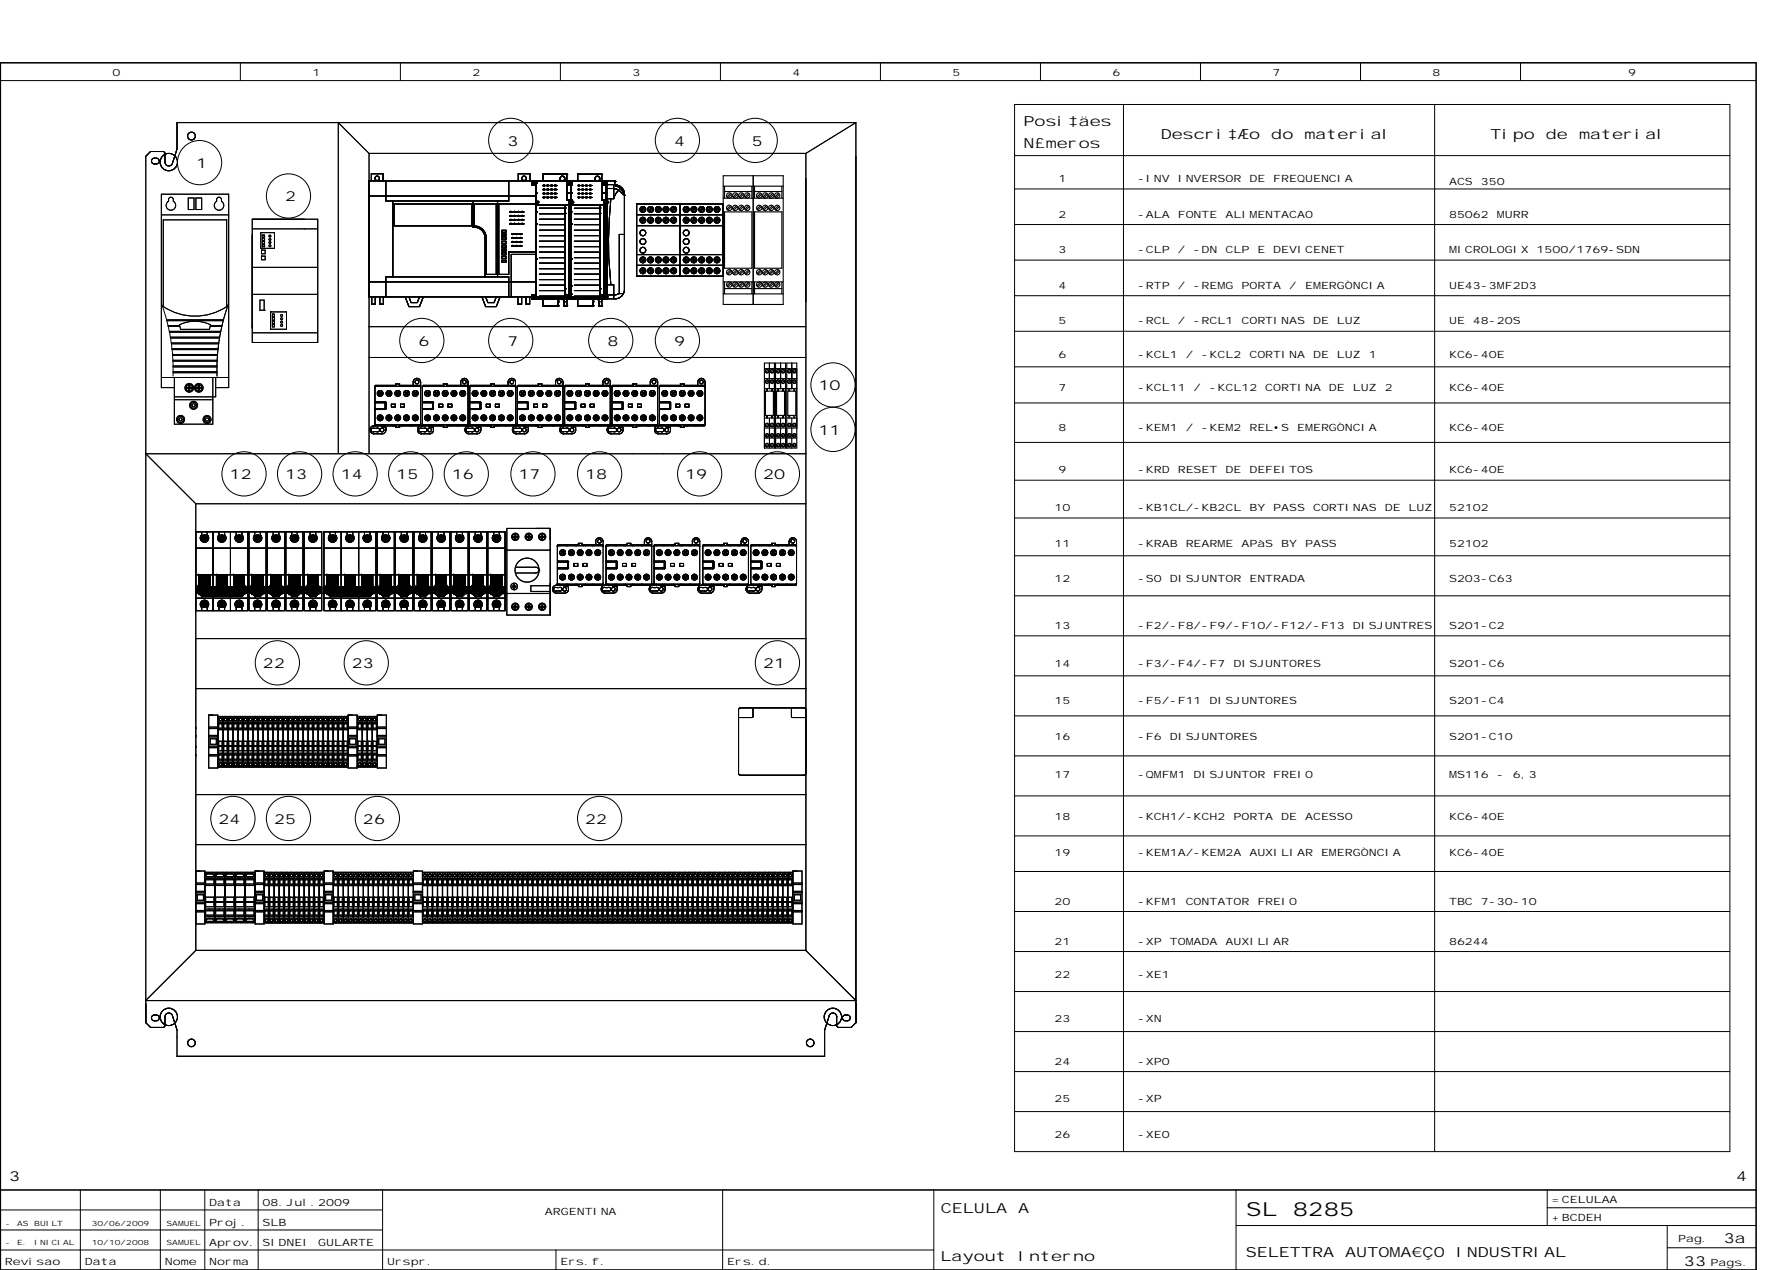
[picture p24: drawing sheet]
<svg xmlns="http://www.w3.org/2000/svg" width="399mm" height="286mm" viewBox="0 0 399 286" stroke-linecap="round" stroke-linejoin="round" font-family="sans-serif">
<defs><g id="words">
<g font-size="4.4">
<text x="280.4" y="273.5">SL</text>
<text x="290.8" y="273.5">8285</text>
</g>
<g font-size="3.1">
<text x="230.3" y="28.3">Posi‡äes</text>
<text x="114.1" y="32.8">3</text>
<text x="151.6" y="32.8">4</text>
<text x="169.1" y="32.8">5</text>
<text x="230.3" y="33.3">N£meros</text>
<text x="261.1" y="31.3">Descri‡Æo</text>
<text x="286" y="31.3">do</text>
<text x="293.5" y="31.3">material</text>
<text x="335.4" y="31.3">Tipo</text>
<text x="347.8" y="31.3">de</text>
<text x="355.3" y="31.3">material</text>
<text x="44.1" y="37.8">1</text>
<text x="64.1" y="45.3">2</text>
<text x="94.2" y="77.8">6</text>
<text x="114.1" y="77.8">7</text>
<text x="136.6" y="77.8">8</text>
<text x="151.6" y="77.8">9</text>
<text x="184.2" y="87.8">10</text>
<text x="184.2" y="97.8">11</text>
<text x="51.7" y="107.8">12</text>
<text x="64.2" y="107.8">13</text>
<text x="76.7" y="107.8">14</text>
<text x="89.2" y="107.8">15</text>
<text x="101.7" y="107.8">16</text>
<text x="116.7" y="107.8">17</text>
<text x="131.7" y="107.8">18</text>
<text x="154.2" y="107.8">19</text>
<text x="171.7" y="107.8">20</text>
<text x="59.2" y="150.3">22</text>
<text x="79.2" y="150.3">23</text>
<text x="171.7" y="150.3">21</text>
<text x="49.2" y="185.3">24</text>
<text x="61.7" y="185.3">25</text>
<text x="81.7" y="185.3">26</text>
<text x="131.7" y="185.3">22</text>
<text x="2.1" y="265.6">3</text>
<text x="390.6" y="265.6">4</text>
<text x="211.7" y="272.9">CELULA</text>
<text x="229.1" y="272.9">A</text>
<text x="387.8" y="279.7">3a</text>
<text x="211.6" y="283.7">Layout</text>
<text x="229" y="283.7">Interno</text>
<text x="280.3" y="282.8">SELETTRA</text>
<text x="302.6" y="282.8">AUTOMA€ÇO</text>
<text x="327.5" y="282.8">INDUSTRIAL</text>
<text x="378.9" y="284.8">33</text>
</g>
<g font-size="2.3">
<text x="25.3" y="17.1">0</text>
<text x="70.3" y="17.1">1</text>
<text x="106.3" y="17.1">2</text>
<text x="142.3" y="17.1">3</text>
<text x="178.3" y="17.1">4</text>
<text x="214.3" y="17.1">5</text>
<text x="250.3" y="17.1">6</text>
<text x="286.3" y="17.1">7</text>
<text x="322.3" y="17.1">8</text>
<text x="366.3" y="17.1">9</text>
<text x="238.1" y="40.9">1</text>
<text x="256" y="40.9">-INV</text>
<text x="265" y="40.9">INVERSOR</text>
<text x="281.1" y="40.9">DE</text>
<text x="286.4" y="40.9">FREQUENCIA</text>
<text x="326" y="41.7">ACS</text>
<text x="333.2" y="41.7">350</text>
<text x="238.1" y="48.9">2</text>
<text x="256" y="48.9">-ALA</text>
<text x="265" y="48.9">FONTE</text>
<text x="275.7" y="48.9">ALIMENTACAO</text>
<text x="326" y="48.9">85062</text>
<text x="336.7" y="48.9">MURR</text>
<text x="238.1" y="56.9">3</text>
<text x="256" y="56.9">-CLP</text>
<text x="265" y="56.9">/</text>
<text x="268.5" y="56.9">-DN</text>
<text x="275.7" y="56.9">CLP</text>
<text x="282.9" y="56.9">E</text>
<text x="286.4" y="56.9">DEVICENET</text>
<text x="326" y="56.9">MICROLOGIX</text>
<text x="345.7" y="56.9">1500/1769-SDN</text>
<text x="238.1" y="64.9">4</text>
<text x="256" y="64.9">-RTP</text>
<text x="265" y="64.9">/</text>
<text x="268.5" y="64.9">-REMG</text>
<text x="279.3" y="64.9">PORTA</text>
<text x="290" y="64.9">/</text>
<text x="293.6" y="64.9">EMERGÒNCIA</text>
<text x="326" y="64.9">UE43-3MF2D3</text>
<text x="238.1" y="72.9">5</text>
<text x="256" y="72.9">-RCL</text>
<text x="265" y="72.9">/</text>
<text x="268.5" y="72.9">-RCL1</text>
<text x="279.3" y="72.9">CORTINAS</text>
<text x="295.4" y="72.9">DE</text>
<text x="300.8" y="72.9">LUZ</text>
<text x="326" y="72.9">UE</text>
<text x="331.4" y="72.9">48-20S</text>
<text x="238.1" y="80.4">6</text>
<text x="256" y="80.4">-KCL1</text>
<text x="266.7" y="80.4">/</text>
<text x="270.3" y="80.4">-KCL2</text>
<text x="281.1" y="80.4">CORTINA</text>
<text x="295.4" y="80.4">DE</text>
<text x="300.8" y="80.4">LUZ</text>
<text x="307.9" y="80.4">1</text>
<text x="326" y="80.4">KC6-40E</text>
<text x="238.1" y="87.9">7</text>
<text x="256" y="87.9">-KCL11</text>
<text x="268.5" y="87.9">/</text>
<text x="272.1" y="87.9">-KCL12</text>
<text x="284.7" y="87.9">CORTINA</text>
<text x="299" y="87.9">DE</text>
<text x="304.4" y="87.9">LUZ</text>
<text x="311.5" y="87.9">2</text>
<text x="326" y="87.9">KC6-40E</text>
<text x="238.1" y="96.9">8</text>
<text x="256" y="96.9">-KEM1</text>
<text x="266.7" y="96.9">/</text>
<text x="270.3" y="96.9">-KEM2</text>
<text x="281.1" y="96.9">REL•S</text>
<text x="291.8" y="96.9">EMERGÒNCIA</text>
<text x="326" y="96.9">KC6-40E</text>
<text x="238.1" y="106.4">9</text>
<text x="256" y="106.4">-KRD</text>
<text x="265" y="106.4">RESET</text>
<text x="275.7" y="106.4">DE</text>
<text x="281.1" y="106.4">DEFEITOS</text>
<text x="326" y="106.4">KC6-40E</text>
<text x="237.2" y="114.9">10</text>
<text x="256" y="114.9">-KB1CL/-KB2CL</text>
<text x="281.1" y="114.9">BY</text>
<text x="286.4" y="114.9">PASS</text>
<text x="295.4" y="114.9">CORTINAS</text>
<text x="311.5" y="114.9">DE</text>
<text x="316.9" y="114.9">LUZ</text>
<text x="326" y="114.9">52102</text>
<text x="237.2" y="122.9">11</text>
<text x="256" y="122.9">-KRAB</text>
<text x="266.7" y="122.9">REARME</text>
<text x="279.3" y="122.9">APàS</text>
<text x="288.2" y="122.9">BY</text>
<text x="293.6" y="122.9">PASS</text>
<text x="326" y="122.9">52102</text>
<text x="237.2" y="130.9">12</text>
<text x="256" y="130.9">-S0</text>
<text x="263.2" y="130.9">DISJUNTOR</text>
<text x="281.1" y="130.9">ENTRADA</text>
<text x="326" y="130.9">S203-C63</text>
<text x="237.2" y="141.4">13</text>
<text x="256" y="141.4">-F2/-F8/-F9/-F10/-F12/-F13</text>
<text x="304.4" y="141.4">DISJUNTRES</text>
<text x="326" y="141.4">S201-C2</text>
<text x="237.2" y="149.9">14</text>
<text x="256" y="149.9">-F3/-F4/-F7</text>
<text x="277.5" y="149.9">DISJUNTORES</text>
<text x="326" y="149.9">S201-C6</text>
<text x="237.2" y="158.4">15</text>
<text x="256" y="158.4">-F5/-F11</text>
<text x="272.1" y="158.4">DISJUNTORES</text>
<text x="326" y="158.4">S201-C4</text>
<text x="237.2" y="166.4">16</text>
<text x="256" y="166.4">-F6</text>
<text x="263.2" y="166.4">DISJUNTORES</text>
<text x="326" y="166.4">S201-C10</text>
<text x="237.2" y="174.9">17</text>
<text x="256" y="174.9">-QMFM1</text>
<text x="268.5" y="174.9">DISJUNTOR</text>
<text x="286.4" y="174.9">FREIO</text>
<text x="326" y="174.9">MS116</text>
<text x="336.7" y="174.9">-</text>
<text x="340.3" y="174.9">6,3</text>
<text x="237.2" y="184.4">18</text>
<text x="256" y="184.4">-KCH1/-KCH2</text>
<text x="277.5" y="184.4">PORTA</text>
<text x="288.2" y="184.4">DE</text>
<text x="293.6" y="184.4">ACESSO</text>
<text x="326" y="184.4">KC6-40E</text>
<text x="237.2" y="192.4">19</text>
<text x="256" y="192.4">-KEM1A/-KEM2A</text>
<text x="281.1" y="192.4">AUXILIAR</text>
<text x="297.2" y="192.4">EMERGÒNCIA</text>
<text x="326" y="192.4">KC6-40E</text>
<text x="237.2" y="203.4">20</text>
<text x="256" y="203.4">-KFM1</text>
<text x="266.7" y="203.4">CONTATOR</text>
<text x="282.9" y="203.4">FREIO</text>
<text x="326" y="203.4">TBC</text>
<text x="333.2" y="203.4">7-30-10</text>
<text x="237.2" y="212.4">21</text>
<text x="256" y="212.4">-XP</text>
<text x="263.2" y="212.4">TOMADA</text>
<text x="275.7" y="212.4">AUXILIAR</text>
<text x="326" y="212.4">86244</text>
<text x="237.2" y="219.9">22</text>
<text x="256" y="219.9">-XE1</text>
<text x="237.2" y="229.9">23</text>
<text x="256" y="229.9">-XN</text>
<text x="237.2" y="239.4">24</text>
<text x="256" y="239.4">-XP0</text>
<text x="237.2" y="247.9">25</text>
<text x="256" y="247.9">-XP</text>
<text x="237.2" y="255.9">26</text>
<text x="256" y="255.9">-XE0</text>
<text x="47.1" y="271.1">Data</text>
<text x="47.1" y="275.6">Proj.</text>
<text x="59.1" y="271.1">08.Jul.2009</text>
<text x="59.1" y="275.6">SLB</text>
<text x="122.6" y="273.3">ARGENTINA</text>
<text x="349.1" y="270.6">= CELULAA</text>
<text x="349.1" y="274.6">+ BCDEH</text>
<text x="47.1" y="280.1">Aprov.</text>
<text x="59.1" y="280.1">SIDNEI</text>
<text x="71.6" y="280.1">GULARTE</text>
<text x="377.5" y="279.4">Pag.</text>
<text x="1.1" y="284.4">Revisao</text>
<text x="19.1" y="284.4">Data</text>
<text x="37.1" y="284.4">Nome</text>
<text x="47.1" y="284.4">Norma</text>
<text x="87.1" y="284.4">Urspr.</text>
<text x="126.1" y="284.4">Ers.f.</text>
<text x="163.6" y="284.4">Ers.d.</text>
<text x="384.8" y="284.8">Pags.</text>
</g>
<g font-size="1.6">
<text x="1.2" y="275.6">-</text>
<text x="3.8" y="275.6">AS</text>
<text x="7.7" y="275.6">BUILT</text>
<text x="20.7" y="275.6">30/06/2009</text>
<text x="37.5" y="275.6">SAMUEL</text>
<text x="1.2" y="280">-</text>
<text x="3.8" y="280">E.</text>
<text x="7.7" y="280">INICIAL</text>
<text x="20.7" y="280">10/10/2008</text>
<text x="37.5" y="280">SAMUEL</text>
</g>
</g></defs>
<g fill="none" stroke="#000" stroke-width=".22">
<path d="M.1 18.1h395M54.1 14.1v4M90.1 14.1v4M126.1 14.1v4M162.1 14.1v4M198.1 14.1v4M234.1 14.1v4M270.1 14.1v4M306.1 14.1v4M342.1 14.1v4M34.3 35.8a.86 .86 0 0 1 1-.3 .86 .86 0 0 1 .5 1 .88 .88 0 0 1-1.1 .4 .88 .88 0 0 1-.6-.9zM83 34.5v67.6"/>
<path d="M83 34.5h98.3M83 34.5l-6.9-6.9v74.5M130 39.2h.1M130 39.2v1.5M130 39.2h5.4M135.4 39.2h.1M135.4 39.2v5.8M181.3 34.5v109.1M192.5 27.6h-152.7v5.9l-1 3.2a.86 .86 0 0 1-1 .6 .86 .86 0 0 1-.7-.8v-2l-.2-.4h-3l-1.1 1.1v194.8l1.1 1.1 3-.1 .2-.3v-2a.87 .87 0 0 1 .7-.9 .87 .87 0 0 1 1 .6M192.5 27.6v202.5M192.5 27.6l-11.2 6.9M228.2 23.5h161v235.5h-161z"/>
<path d="M228.2 35h161M252.8 23.5v235.5M322.8 23.5v235.5M36.3 48.3h15.1M37.9 44.9a.55 .55 0 0 1 .6-.5 .55 .55 0 0 1 .5 .5v.4a1.08 1.08 0 0 1 .3 1.6 1.08 1.08 0 0 1-1.7 0 1.08 1.08 0 0 1 .3-1.6v-.4M42.3 44.5h1.4v2.6h-1.4zM44.1 44.5h1.3v2.6h-1.3zM48.7 44.9a.55 .55 0 0 1 .6-.5 .55 .55 0 0 1 .5 .5v.4a1.08 1.08 0 0 1 .3 1.6 1.08 1.08 0 0 1-1.6 0 1.08 1.08 0 0 1 .2-1.6l.1-.4M51.4 43.7v43.5h-2.9M51.4 43.7h-15.1v43.5h2.9M56.7 51.5h14.8M58.7 52.3h3.1v3.6h-3.1z"/>
<path d="M58.8 56.3h.1M58.8 57.6h.1M58.8 56.3h.8v.8h-.8zM58.8 57.6h.8v.8h-.8zM59 52.9h.1M59 53.6h.1M59 54.3h.1M59 55.1h.1M59 52.9h.5v.4h-.5zM59 53.6h.5v.5h-.5zM59 54.3h.5v.5h-.5zM59 55.1h.5v.4h-.5z"/>
<path d="M71.5 49.3h-14.8v27.7M119.6 41.6h.1M119.6 40.7h.1M119.6 40.7h1M119.6 41.6h.5M119.6 40.7v.9M120.1 41.6h.1M120.1 41.2h.1M120.1 41.2h.5M120.1 41.2v.4M120.6 58.2h.1M120.6 50.4h.1"/>
<path d="M120.6 47.7h.1M120.6 46.1h.1M120.6 43.4h.1M120.6 41.2h.1M120.6 40.7h.1M120.6 41.2v25.7M127.5 40.7h7.9M128.5 46.1h7.3M129.2 54.3h5.6M129.2 49.3h5.6M129.2 59.2h5.6M129.2 58h5.6"/>
<path d="M129.2 56.7h5.6M129.2 55.5h5.6M129.2 53h5.6M129.2 51.8h5.6M129.2 50.5h5.6M129.2 48.1h5.6M129.2 46.8h5.6M130 40.7h.1M130 41.7h.4zM130 43.5h.4zM130.1 42.6h.3l-.3 .1zM130.1 44.3l.3 .1-.3 .1z"/>
<path d="M130.4 41.7h.1M130.4 42.6h.1M130.4 43.5h.1M130.4 44.4h.1M130.9 41.7h.4zM130.9 43.5h.4zM130.9 42.6h.4l-.4 .1zM130.9 44.3l.4 .1-.4 .1zM131.3 41.7h.1M131.3 42.6h.1M131.3 43.5h.1M131.3 44.4h.1"/>
<path d="M131.7 41.7h.4zM131.7 43.5h.4zM131.8 44.3l.3 .1-.3 .1zM131.8 42.6h.3l-.3 .1zM132.1 41.7h.1M132.1 42.6h.1M132.1 43.5h.1M132.1 44.4h.1M132.6 43.5h.4zM132.6 41.7h.4zM132.7 42.6h.3l-.3 .1zM132.7 44.3l.3 .1-.3 .1z"/>
<path d="M133 41.7h.1M133 42.6h.1M133 43.5h.1M133 44.4h.1M134.3 40.7h.1M134.3 40.7a.55 .55 0 0 1-.3-.8 .55 .55 0 0 1 .9 0 .55 .55 0 0 1-.4 .8M134.5 40.7h.1M135 48h.1M135 46.8h.1M135 46.1h.1M135 46.1v20.8M135.4 45h.1"/>
<path d="M135.4 43.5h.1M135.4 41.6h.1M135.4 40.7h.1M135.4 41.6h.7M135.4 45h1M135.4 43.5h1M135.5 41.6h.1M135.5 40.7h.1M135.5 40.7l2.8 .1M135.5 40.7v.9M135.8 41.6h.1M135.8 41.2h.1"/>
<path d="M135.8 41.2h.8v25.6M135.8 41.2v.4M135.9 45h.1M135.9 45v21.2h.5M136.1 41.6h.1M136.1 41.2h.1M136.1 41.2v.4M136.4 58.2h.1M136.4 50.4h.1M136.4 47.7h.1M136.4 46.1h.1M136.4 45h.1"/>
<path d="M136.4 43.5h.1M136.4 43.4h.1M136.4 41.6h.1M136.4 41.2h.1M136.4 41.2v25.6M136.6 40.7h.1M136.6 42.4l2 .1M136.6 44.7h1.5M137.4 44.7a89 89 0 0 0 0 19.4M138.1 40.7h.1M138.1 41.6v3.1M138.2 40.7h.1"/>
<path d="M138.3 40.8h.1M138.3 40.9h.1M138.3 41.6l.1 .2M138.3 40.8v.7h-1.7M138.4 41.8h.1M138.4 43.8l-.3 .9M138.5 41.6h.3M138.5 41.8l.5 .2M138.5 43.7v.1M138.6 43.5l-.1 .2M138.6 42.5h.1M138.7 42.6l.3 .1"/>
<path d="M138.7 43.3l-.1 .2M138.8 41.6l.3 .1M139 42l.7 .5M139 42.6l.1 .1M139.1 41.7l.1 .1M139.2 42.7l1.3 1.2M139.2 41.8l.6 .3M139.2 42.8l-.5 .5M139.7 42.6h.1M139.8 42.6l.1 .1M139.8 42.1l.1 .1M139.8 42.2l.2 .1"/>
<path d="M139.9 42.7l.1 .2M140 42.9l.2 .8M140 42.3l.1 .2M140 43v.1M140.1 42.6l.4 .8v22l-.2 .6M140.5 43.9h.1M140.5 52.7h-1.2v13.3M162.7 46.1v12.9M228.2 50.5h161M228.2 42.5h161M228.2 58.5h161M36.4 68.4a43 43 0 0 1 2.5 16.2"/>
<path d="M36.7 68.9a12.9 12.9 0 0 0 14.4 0M36.7 68.9v-19.4h14.3v19.4M37.5 71.9h12.8M37.5 72.1h12.7M37.8 73.4h2.6M38.1 74.5h11.6M38.1 74.7h11.5M38.3 75.8h11.1M38.4 76h11M38.5 77.1h10.7M38.6 77.3h10.6M38.7 78.4h10.4"/>
<path d="M38.7 78.6h10.4M38.8 79.7h10.1M38.8 79.9h10.1M40.4 73v.2h-2.6M40.4 73a8.1 8.1 0 0 1 6.9 0M40.5 73.4l.1 .7h6.5l.2-.7h2.6M47.4 73l-.1 .2h2.7M51.4 68.4a43 43 0 0 0-2.6 16.2M56.7 77h14.8M56.7 74.9h14.8M56.7 66.2h14.8M56.7 60.1h14.8"/>
<path d="M58.5 67.5h.9v2.3h-.9zM59.4 69.8h.1M60.9 70.2h.1M60.9 70.2h3.5v3.9h-3.5zM61.3 70.7h.1M61.3 71.4h.1M61.3 72.2h.1M61.3 72.9h.1M61.3 70.7h.4v.6h-.4zM61.3 71.4h.4v.6h-.4zM61.3 72.2h.4v.6h-.4zM61.3 72.9h.4v.6h-.4z"/>
<path d="M83 73.5h98.3M119.6 67.2h.1M119.6 66.3h.1M119.6 66.3v.9M119.6 66.3h.5M119.7 67.2h.9M120.1 66.8h.1M120.1 66.3h.1M120.1 66.3v.5M120.2 66.8h.4M120.6 67.2h.1M120.6 66.9h.1"/>
<path d="M120.6 66.8h.1M128.5 66.9h6.5M129.2 66.6h5.6M129.2 65.4h5.6M129.2 64.1h5.6M129.2 62.9h5.6M129.2 61.7h5.6M129.2 60.4h5.6M130 68.8h.1M130 67.2h.1M130 67.2v1.6M130 68.8h3.4"/>
<path d="M133.4 67.9a.67 .67 0 0 1 .7-.7 .67 .67 0 0 1 .7 .7M133.4 68.8h.1M133.4 67.9h.1M133.4 67.9v.9M134.8 68.8h.1M134.8 67.9h.1M134.8 68.8h.6M134.8 67.9v.9M135 66.9h.1M135 66.2h.1M135 65h.1M135.4 68.8h.1"/>
<path d="M135.4 67.2h.1M135.4 66.3h.1M135.4 66.3h.4M135.4 66.3v2.5M135.5 67.2h.1M135.5 66.3h.1M135.5 66.3v.9M135.8 66.8h.1M135.8 66.3h.1M135.8 66.8h.8M135.8 66.3v.5M135.9 64.3h.1"/>
<path d="M135.9 64.3h.5M136.1 66.8h.1M136.4 67.2h.1M136.4 66.8h.1M136.4 66.2h.1M136.4 64.3h.1M136.6 67.2h.1M136.6 66.8h.1M136.6 64.1h1.5v3.1M138.9 66.2l-.5 .1h-1.8M139.7 66.7l-1 .5h-11.2M139.8 66.6l-.1 .2"/>
<path d="M140 66.5l-.1 .1M140 66.4v.1M140.1 66.4h-.1M140.3 66.1l-.2 .2M140.3 66l-1.4 .2M228.2 74.5h161M228.2 66.5h161M36.3 84.9h15.1M38.9 81h9.9M38.9 81.2h9.9M38.9 83.8h9.9M38.9 83.6h9.9"/>
<path d="M38.9 82.5h9.9M38.9 82.3h9.9M39.2 89.3h9.3M39.2 84.9v10.5h8.7v-10.5M39.2 89.9h8.7M40 94.4h.3M40 94.3h.3M41 94.4h.3M41 94.3h.3M42.4 87.1h.1M42.4 86.6h.3v.5h.5v.3h-.5v.5h-.3v-.5h-.5v-.3h.5zM42.9 91.2h.3"/>
<path d="M43.9 91.2h.3M44.6 87.1h.1M44.6 86.6h.3v.5h.5v.3h-.5v.5h-.3v-.5h-.5v-.3h.5zM45.9 94.4h.3M46.9 94.4h.3M48.5 84.9v4.3M83 80.4h98.3M83.3 96.7a.87 .87 0 0 0 .8 .9M84.1 97.1h.7M84.1 97.1a.47 .47 0 0 1-.6-.6 .47 .47 0 0 1 .8-.2h.3a.45 .45 0 0 1 .7 .2 .45 .45 0 0 1-.5 .6M84.1 95.8a.87 .87 0 0 0-.8 .8M84.1 95.8h.1"/>
<path d="M84.1 95.8h5v.3h.8M84.1 97.6h1.9M84.3 95.4l.3 .2M84.4 90.4h2.3l.2 .2M84.4 90.6h2l.3 .2-.1 1-2.2 .1M84.4 86.9v8.7l-.3 .2M84.6 86.9l-.3 .2M84.6 86.7l-.3 .2M84.6 86.9h9.8l.2 .2M84.6 86.7v.2M84.6 95.6v.2M84.9 86.7v.2"/>
<path d="M84.9 95.6v.2M85 93.6l.4 .4M85.2 93.5l.3 .3 .2-.2M85.2 88.2l.1 .3M85.2 94.2l.1 .2 .2-.2 .4 .3M85.3 94l-.1 .2M85.4 88.4l-.4 .5M85.7 93.6h.1M85.7 88.8h.1M85.7 88.4l.2 .3M85.7 88.8l-.2-.1-.3 .3M85.7 94l.4 .4"/>
<path d="M85.8 93.6l.1 .2M85.8 95.8l.2 .3h.8a1.08 1.08 0 0 1-.8 1.5M85.9 88.7l-.1 .1M85.9 93.8l-.2 .2M85.9 88l-.4 .3-.2-.2-.1 .1M86.1 88.1l-.4 .4M86.4 86.7v.2M86.4 95.6v.2M86.7 86.7v.2M86.7 95.6v.2M86.9 90.6v1.3M86.9 91.9l-.2 .2h-2.3"/>
<path d="M87 93.6l.3 .4M87.1 93.5l.4 .3 .2-.2M87.1 94.2h.1M87.1 88.2v.1M87.2 94.2l.1 .2 .2-.2 .4 .3M87.2 88.3l.1 .2M87.3 94l-.1 .2M87.3 88.4l-.3 .5M87.7 93.6h.1M87.7 88.8h.1M87.7 88.4l.2 .3M87.7 88.8l-.2-.1-.4 .3"/>
<path d="M87.7 94l.4 .4M87.8 93.6l.1 .2M87.9 88.7l-.1 .1M87.9 88l-.4 .3-.2-.2-.1 .1M87.9 93.8l-.2 .2M88.1 90.9h.8v.7h-.8zM88.1 88.1l-.4 .4M88.4 86.7v.2M88.4 95.6v.2M88.7 86.7v.2M88.7 95.6v.2M88.9 93.6l.4 .4"/>
<path d="M89.1 93.5l.4 .3M89.1 94.2h.1M89.1 88.2v.1M89.1 94.2l.2 .1M89.1 88.3l.2 .2M89.3 88.1l.2 .2M89.3 88.1l-.2 .1M89.3 94l-.2 .2M89.3 88.4l-.4 .5M89.5 94.2l.3 .3M89.5 88.7l.2 .1M89.5 94.2l-.2 .1"/>
<path d="M89.5 88.7l-.4 .3M89.7 93.6h.1M89.7 88.8h.1M89.7 88.4l.1 .3M89.7 94l.3 .4M89.7 93.6l-.2 .2M89.7 93.6l.1 .2M89.8 88.7l-.1 .1M89.8 93.8l-.1 .2M89.8 88l-.3 .3M89.9 86.4v.3h4.7M89.9 86.4h-.8v.3h-4.5"/>
<path d="M90 88.1l-.3 .4M90.1 90.9h.9v.7h-.9zM90.3 86.7v.2M90.3 95.6v.2M90.6 86.7v.2M90.6 95.6v.2M90.9 93.6l.4 .4M91.1 93.5l.4 .3 .2-.2 .1 .2M91.1 88.2l.2 .3M91.1 94.2l.1 .1 .2-.1 .4 .3M91.2 94.3h.1M91.2 88.1h.1"/>
<path d="M91.3 94l-.2 .2M91.3 88.4l-.4 .5M91.4 94.2h.1M91.4 93.8h.1M91.4 88.7h.1M91.4 88.3h.1M91.6 93.9v.1M91.6 93.6h.1M91.6 88.8h.1M91.6 88.4v.1M91.7 94l.3 .4M91.7 88.5l.1 .2"/>
<path d="M91.8 88.7l-.1 .1-.2-.1-.4 .3M91.8 88l-.4 .3-.2-.2-.1 .1M91.8 93.8l-.1 .2M92 88.1l-.3 .4M92.3 86.7v.2M92.3 95.6v.2M92.6 86.7v.2M92.6 95.6v.2M92.9 93.6l.4 .4M93 86.7l-.1-.8a.84 .84 0 0 1 .9-.8 .84 .84 0 0 1 .8 .8v9.8l-4.7 .1v.3M93.1 93.5l.3 .3M93.1 88.2l.1 .3"/>
<path d="M93.1 94.2l.1 .1M93.2 88.1l.2 .2M93.2 88.1l-.1 .1M93.2 94l-.1 .2M93.3 88.4l-.4 .5M93.4 94.2l.4 .3M93.4 88.7l.2 .1M93.4 94.2l-.2 .1M93.4 88.7l-.3 .3M93.6 93.9v.1M93.6 93.6h.1M93.6 88.8h.1"/>
<path d="M93.6 88.4v.1M93.6 93.6l-.2 .2M93.6 94l.4 .4M93.6 88.5l.2 .2M93.7 93.6l.1 .1M93.8 88.7l-.1 .1M93.8 93.7v.1M93.8 88.7h.1M93.8 88l-.4 .3M93.8 93.8l-.2 .2M94 88.1l-.4 .4M94.6 95.4l-.2 .2h-9.8"/>
<path d="M94.7 97.1h.8M94.8 97.1a.47 .47 0 0 1-.6-.6 .47 .47 0 0 1 .8-.2h.3a.45 .45 0 0 1 .7 .2 .45 .45 0 0 1-.5 .6M94.8 95.8a.91 .91 0 0 0-.9 .9 .91 .91 0 0 0 .9 .9M94.8 95.8h.1M94.8 97.6h1.9M95 95.4l.2 .2M95 90.4h2.5l.1 1.5-.3 .2h-2.3M95 90.6h2.1l.2 .2v1l-2.3 .1M95 86.9v8.7l-.2 .2M95.2 86.9h9.9l.2 .2M95.2 86.9l-.2 .2M95.2 86.7l-.2 .2"/>
<path d="M95.2 86.7h4.5M95.2 86.7v.2M95.2 95.6v.2M95.6 86.7v.2M95.6 95.6v.2M95.7 93.6l.3 .4M95.8 93.5l.4 .3 .2-.2M95.8 88.2l.2 .3M95.9 94.2l.1 .2 .2-.2 .4 .3M96 94l-.2 .2M96 88.5l-.3 .4M96 93.9v.1"/>
<path d="M96 88.4v.1M96.4 88.4l.2 .3M96.4 94l.4 .4M96.4 93.6h.1M96.4 88.8h.1M96.4 88.8l-.2-.1-.4 .3M96.5 93.6l.1 .2M96.5 95.9l.2 .2h.8a1.05 1.05 0 0 1-.8 1.5M96.5 95.8v.1M96.6 88.7l-.1 .1M96.6 93.8l-.2 .2M96.6 88l-.4 .3-.2-.2-.1 .1"/>
<path d="M96.8 88.1l-.4 .4M97.1 86.7v.2M97.1 95.6v.2M97.4 86.7v.2M97.4 95.6v.2M97.7 93.6l.3 .4M97.8 93.5l.3 .3 .3-.2 .1 .2M97.8 94.2l.2 .2 .2-.2 .4 .3M97.8 88.3l.2 .2M97.8 94.2h.1M97.8 88.2v.1M98 94l-.2 .2"/>
<path d="M98 88.5l-.3 .4M98 93.9v.1M98 88.4v.1M98.4 88.4l.1 .3M98.4 94l.3 .4M98.4 93.6h.1M98.4 88.8h.1M98.5 88.7l-.1 .1-.3-.1-.3 .3M98.5 93.8l-.1 .2M98.6 88l-.4 .3-.2-.2-.2 .1M98.7 90.9h.9v.7h-.9zM98.7 88.1l-.3 .4"/>
<path d="M99 86.7v.2M99 95.6v.2M99.4 86.7v.2M99.4 95.6v.2M99.6 93.6l.4 .4M99.7 86.7v-.3h.9v.3h4.7M99.8 93.5l.4 .3M99.8 88.2l.1-.1 .3 .2M99.8 88.3l.2 .2M99.8 94.2h.1M99.8 88.2v.1M100 94l-.2 .2"/>
<path d="M100 88.4l-.4 .5M100.2 94.2l-.3 .2-.1-.2M100.2 88.7l-.4 .3M100.2 88.7l.2 .1 .1-.1M100.2 94.2l.4 .3M100.3 88.4l.2 .3M100.4 94l.3 .4M100.4 93.6h.1M100.4 88.8h.1M100.5 93.8l-.1-.2-.2 .2M100.5 93.8l-.2 .2M100.6 88l-.4 .3"/>
<path d="M100.7 88.1l-.3 .4M100.8 90.9h.9v.7h-.9zM101 86.7v.2M101 95.6v.2M101.3 86.7v.2M101.3 95.6v.2M101.6 93.6l.4 .4M101.8 93.5l.4 .3M101.8 88.2l.1-.1 .3 .2M101.8 88.2l.1 .3M101.9 94l-.1 .2M102 88.4l-.4 .5"/>
<path d="M102.2 94.2l-.3 .2-.1-.2M102.2 88.7l-.4 .3M102.2 88.7l.2 .1 .1-.1M102.2 94.2l.3 .3M102.3 88.4l.2 .3M102.3 94l.4 .4M102.3 93.6h.1M102.3 88.8h.1M102.5 93.8l-.1-.2-.2 .2M102.5 93.8l-.2 .2M102.5 88l-.3 .3M102.7 88.1l-.4 .4"/>
<path d="M103 86.7v.2M103 95.6v.2M103.3 86.7v.2M103.3 95.6v.2M103.6 93.6l.3 .4M103.7 93.5l.4 .3 .2-.2M103.8 94.2l.1 .1M103.8 88.2l.1 .3M103.9 94.3l.2-.1 .4 .3M103.9 88.1l-.1 .1M103.9 94l-.1 .2M103.9 88.4l-.3 .5"/>
<path d="M104.3 88.4l.2 .3M104.3 94l.4 .4M104.3 93.6h.1M104.3 88.8h.1M104.3 88.8l-.2-.1-.4 .3M104.4 93.6l.1 .1M104.5 93.7v.1M104.5 88.7h.1M104.5 85.1a.82 .82 0 0 1 .8 .8l-.1 9.8-4.6 .1v.3h-.9v-.3h-4.9M104.5 85.1a.83 .83 0 0 0-.9 .8v.8M104.5 93.8l-.2 .2M104.5 88.7l-.1 .1"/>
<path d="M104.5 85.1h.1M104.5 88l-.4 .3-.2-.2M104.6 96.7a.88 .88 0 0 0 .9 .9M104.7 88.1l-.4 .4M105.3 95.4l-.2 .2h-9.9M105.4 97.1h.8M105.5 95.8h4.9l.1 .1M105.5 95.8a.88 .88 0 0 0-.9 .8M105.5 95.8h.1M105.5 97.6h1.8M105.7 90.4h2.3l.2 .2-.1 1.4-2.4 .1M105.7 95.4l.2 .2"/>
<path d="M105.7 90.6h2.2l.1 1.1-.2 .2h-2.1M105.9 86.9l-.2 .2M105.9 86.7l-.2 .2v8.7l-.2 .2M105.9 86.9h9.9l.2 .2M105.9 86.7v.2M105.9 95.6v.2M106.2 96.3h-.6a.46 .46 0 0 0-.7 .2 .46 .46 0 0 0 .5 .6M106.2 96.3a.43 .43 0 0 1 .6 .4 .43 .43 0 0 1-.6 .4M106.2 86.7v.2M106.2 95.6v.2M106.4 93.6l.3 .4M106.5 93.5l.4 .3 .2-.2"/>
<path d="M106.5 94.2l.1 .1M106.5 88.2l.2 .3M106.6 88.1l-.1 .1M106.6 94.3l.3-.1 .4 .3M106.7 88.4l-.3 .5M106.7 94l-.2 .2M107 88.4l.2 .3M107 94l.4 .4M107.1 93.6h.1M107.1 88.8h.1M107.1 88.8l-.2-.1-.4 .3M107.1 93.6l.1 .1"/>
<path d="M107.2 95.8l.2 .3h.8a1.08 1.08 0 0 1-.9 1.5M107.2 93.8l-.2 .2M107.2 88.7l-.1 .1M107.2 93.7v.1M107.2 88.7h.1M107.3 88l-.4 .3-.3-.2M107.4 88.1l-.4 .4M107.7 86.7v.2M107.7 95.6v.2M108 86.7v.2M108 95.6v.2M108.3 93.6l.4 .4"/>
<path d="M108.5 93.5l.4 .3 .1-.2M108.5 94.2l.1 .1M108.5 88.2l.2 .3M108.6 88.1l-.1 .1M108.6 94.3l.3-.1 .3 .3M108.7 88.4l-.4 .5M108.7 94l-.2 .2M109 88.4l.2 .3M109 94l.4 .4M109 93.6h.1M109 88.8h.1M109 88.8l-.1-.1-.4 .3"/>
<path d="M109.1 93.6l.1 .2M109.2 93.8l-.2 .2M109.2 88.7l-.1 .1M109.2 88l-.3 .3-.3-.2M109.4 88.1l-.4 .4M109.7 86.7v.2M109.7 95.6v.2M110 86.7v.2M110 95.6v.2M110.3 90.9v.7M110.3 90.9h-.9v.7h.9M110.3 93.6l.3 .4"/>
<path d="M110.4 86.4h.8v.1M110.4 86.4l.1 .1M110.4 94.2l.2 .2 .2-.2 .4 .3M110.4 93.5l.4 .3 .2-.2M110.5 88.2l.2 .3M110.5 86.5l-.1 .2h-4.5M110.5 96l-.1 .1M110.6 88.4l-.3 .5M110.7 94l-.2 .2M111 93.9v.1M111 88.4v.1M111 94l.3 .4"/>
<path d="M111 88.5l.2 .2M111 93.6h.1M111 88.8h.1M111 88.8l-.2-.1-.4 .3M111.1 93.6l.1 .2M111.2 96v.1h-.8M111.2 86.5v.2h4.8M111.2 93.8l-.2 .2M111.2 88.7l-.1 .1M111.2 88l-.4 .3-.2-.2-.2 .1M111.3 88.1l-.3 .4M111.5 90.9h.8v.7h-.8z"/>
<path d="M111.7 86.7v.2M111.7 95.6v.2M112 86.7v.2M112 95.6v.2M112.3 93.6l.3 .4M112.4 94.2l.2 .2 .2-.2 .4 .3M112.4 93.5l.4 .3 .2-.2M112.4 88.2l.2 .3M112.6 88.4l-.3 .5M112.6 94l-.2 .2M113 88.4l.2 .3M113 94l.3 .4"/>
<path d="M113 93.6h.1M113 88.8h.1M113 88.8l-.2-.1-.4 .3M113.1 93.6l.1 .2M113.2 93.8l-.2 .2M113.2 88.7l-.1 .1M113.2 88l-.4 .3-.2-.2-.2 .1M113.3 88.1l-.3 .4M113.6 86.7v.2M113.6 95.6v.2M114 86.7v.2M114 95.6v.2"/>
<path d="M114.3 93.6l.3 .4M114.4 93.5l.4 .3 .2-.2M114.4 88.2l.2 .3M114.4 94.2l.1 .2 .3-.2 .4 .3M114.6 93.9v.1M114.6 88.4v.1M114.6 94l-.2 .2M114.6 88.5l-.3 .4M114.9 88.4l.2 .3M114.9 94l.4 .4M115 93.6h.1M115 88.8h.1"/>
<path d="M115 88.8l-.2-.1-.4 .3M115 93.6l.1 .2M115.1 85.1a.82 .82 0 0 0-.8 .8v.8M115.1 93.8l-.2 .2M115.1 85.1h.1M115.1 88.7l-.1 .1M115.2 85.1a.82 .82 0 0 1 .8 .8l-.1 9.8-4.7 .1v.1M115.2 88l-.4 .3-.3-.2-.1 .1M115.3 88.1l-.4 .4M116 95.4l-.2 .2h-9.9M116.1 97.1a.44 .44 0 0 1-.6-.4 .44 .44 0 0 1 .6-.4h.5a.45 .45 0 0 1 .8 .2 .45 .45 0 0 1-.6 .6M116.1 97.1h.8"/>
<path d="M116.2 95.8h4.9l.1 .1M116.2 95.8a.91 .91 0 0 0-.9 .9 .91 .91 0 0 0 .9 .9M116.2 95.8h.1M116.2 97.6h1.8M116.3 90.4h2.3l.3 .2-.1 1.4-2.5 .1M116.3 95.4l.3 .2M116.4 90.6h2.2l.1 1.1-.2 .2h-2.1M116.6 86.9h9.8l.3 .2M116.6 86.9l-.3 .2M116.6 86.7l-.3 .2v8.7l-.1 .2M116.6 86.7v.2M116.6 95.6v.2"/>
<path d="M116.9 86.7v.2M116.9 95.6v.2M117 93.6l.4 .4M117.2 93.5l.4 .3 .2-.2 .1 .2M117.2 88.2l.2 .3M117.2 94.2l.2 .1 .1-.1 .4 .3M117.3 94.3h.1M117.3 88.1h.1M117.4 88.4l-.4 .5M117.4 94l-.2 .2M117.5 94.2h.1M117.5 93.8h.1"/>
<path d="M117.5 88.7h.1M117.5 88.3h.1M117.7 94l.4 .4M117.7 93.6h.1M117.7 88.8h.1M117.7 88.4l.2 .3M117.8 95.8l.2 .3h.8a1.08 1.08 0 0 1-.8 1.5M117.9 93.8l-.2 .2M117.9 88.7l-.1 .1-.2-.1-.4 .3M117.9 88l-.4 .3-.1-.2-.2 .1M118.1 88.1l-.4 .4M118.4 86.7v.2"/>
<path d="M118.4 95.6v.2M118.7 86.7v.2M118.7 95.6v.2M119 93.6l.3 .4M119.1 93.5l.4 .3 .2-.2M119.2 88.2l.2 .3M119.2 94.2l.1 .2 .2-.2 .4 .3M119.3 88.4l-.3 .5M119.4 94l-.2 .2M119.7 94l.3 .4M119.7 88.5l.2 .2M119.7 93.9v.1"/>
<path d="M119.7 93.6h.1M119.7 88.8h.1M119.7 88.4v.1M119.7 88.8l-.2-.1-.4 .3M119.8 93.6l.1 .1M119.9 88.7l-.1 .1M119.9 93.8l-.2 .2M119.9 93.7v.1M119.9 88.7h.1M119.9 88l-.4 .3-.2-.2-.1 .1M120 88.1l-.3 .4M120.3 86.7v.2"/>
<path d="M120.3 95.6v.2M120.7 86.7v.2M120.7 95.6v.2M120.9 90.9v.7M121 90.9h-.9v.7h.9M121 93.6l.3 .4M121.1 86.4h.8v.3h4.8M121.1 86.4l.1 .1M121.1 93.5l.4 .3 .2-.2M121.1 88.2l.2 .3M121.1 94.2l.2 .2 .2-.2 .4 .3M121.2 86.5l-.1 .2h-4.5"/>
<path d="M121.2 96l-.1 .1M121.3 88.4l-.3 .5M121.3 94l-.2 .2M121.7 94l.3 .4M121.7 88.5l.2 .2M121.7 93.9v.1M121.7 93.6h.1M121.7 88.8h.1M121.7 88.4v.1M121.7 88.8l-.2-.1-.4 .3M121.7 93.6l.2 .2M121.9 93.8l-.2 .2"/>
<path d="M121.9 88.7l-.2 .1M121.9 88l-.4 .3-.2-.2-.2 .1M122 88.1l-.3 .4M122.1 90.9h.9v.7h-.9zM122.3 86.7v.2M122.3 95.6v.2M122.7 86.7v.2M122.7 95.6v.2M123 93.6l.3 .4M123.1 93.5l.4 .3 .2-.2M123.1 88.2l.2 .3M123.1 94.2l.2 .2 .2-.2 .4 .3"/>
<path d="M123.3 94l-.2 .2M123.3 88.4l-.3 .5M123.7 94l.3 .4M123.7 93.6h.1M123.7 88.8h.1M123.7 88.4l.1 .3M123.7 88.8l-.2-.1-.4 .3M123.7 93.6l.1 .2M123.8 93.8l-.1 .2M123.8 88.7l-.1 .1M123.9 88l-.4 .3-.2-.2-.2 .1M124 88.1l-.3 .4"/>
<path d="M124.3 86.7v.2M124.3 95.6v.2M124.6 86.7v.2M124.6 95.6v.2M124.9 93.6l.4 .4M125.1 93.5l.4 .3 .1-.2M125.1 88.2l.2 .3M125.1 94.2l.1 .2 .3-.2 .3 .3M125.3 94l-.2 .2M125.3 88.5l-.4 .4M125.3 93.9v.1M125.3 88.4v.1"/>
<path d="M125.6 94l.4 .4M125.6 93.6h.1M125.6 88.8h.1M125.6 88.4l.2 .3M125.6 88.8l-.1-.1-.4 .3M125.7 93.6l.1 .2M125.8 85.1a.82 .82 0 0 0-.8 .8v.8M125.8 93.8l-.2 .2M125.8 85.1h.1M125.8 88.7l-.1 .1M125.8 85.1a.82 .82 0 0 1 .9 .8l-.1 9.8-4.7 .1v.3h-.8M125.8 88l-.3 .3-.3-.2-.1 .1"/>
<path d="M126 88.1l-.4 .4M126.7 95.4l-.3 .2h-9.8M126.7 97.1h.8M126.8 97.1a.47 .47 0 0 1-.6-.6 .47 .47 0 0 1 .8-.2h.3a.45 .45 0 0 1 .7 .2 .45 .45 0 0 1-.5 .6M126.8 95.8a.91 .91 0 0 0-.9 .9 .91 .91 0 0 0 .9 .9M126.8 97.6h1.9M127 95.4l.2 .2M127 86.9v8.7l-.2 .2h4.9v.3h.9M127 90.4h2.5l.1 1.5-.3 .2h-2.3M127 90.6h2.1l.2 .2v1l-2.3 .1M127.2 86.9l-.2 .2M127.2 86.7l-.2 .2"/>
<path d="M127.2 86.9h9.9l.2 .2M127.2 86.7v.2M127.2 95.6v.2M127.6 86.7v.2M127.6 95.6v.2M127.7 93.6l.3 .4M127.8 93.5l.4 .3 .2-.2M127.8 88.2l.2 .3M127.9 94.2l.1 .2 .2-.2 .4 .3M128 94l-.2 .2M128 88.4l-.3 .5M128.4 93.6h.1"/>
<path d="M128.4 88.8h.1M128.4 88.4l.2 .3M128.4 88.8l-.2-.1-.4 .3M128.4 94l.4 .4M128.5 93.6l.1 .2M128.5 95.8l.2 .3h.8a1.05 1.05 0 0 1-.8 1.5M128.6 88.7l-.1 .1M128.6 93.8l-.2 .2M128.6 88l-.4 .3-.2-.2-.1 .1M128.8 88.1l-.4 .4M129 86.7v.2M129 95.6v.2"/>
<path d="M129.3 86.7v.2M129.3 95.6v.2M129.6 93.6l.4 .4M129.8 93.5l.4 .3 .2-.2M129.8 88.2l.2 .3M129.8 94.2l.1 .2 .3-.2 .3 .3M130 94l-.2 .2M130 88.5l-.4 .4M130 93.9v.1M130 88.4v.1M130.4 93.6h.1M130.4 88.8h.1"/>
<path d="M130.4 88.4l.1 .3M130.4 88.8l-.2-.1-.4 .3M130.4 94l.3 .4M130.4 93.6l.1 .2M130.5 88.7l-.1 .1M130.5 93.8l-.1 .2M130.5 88l-.3 .3-.3-.2-.1 .1M130.7 90.9h.9v.7h-.9zM130.7 88.1l-.3 .4M131 86.7v.2M131 95.6v.2M131.3 86.7v.2"/>
<path d="M131.3 95.6v.2M131.6 93.6l.4 .4M131.8 93.5l.4 .3 .2-.2M131.8 88.2l.2 .3M131.8 94.2l.1 .2 .3-.2 .3 .3M132 94l-.2 .2M132 88.4l-.4 .5M132.3 93.6h.1M132.3 88.8h.1M132.3 88.4l.2 .3M132.4 88.8l-.2-.1-.4 .3M132.4 94l.3 .4"/>
<path d="M132.4 93.6l.1 .2M132.5 96l.1 .1M132.5 86.5l.1 .2h4.7M132.5 88.7l-.1 .1M132.5 93.8l-.2 .2M132.5 88l-.3 .3-.3-.2-.1 .1M132.6 86.4l-.1 .1M132.6 86.4h-.9v.3h-4.5M132.7 88.1l-.3 .4M132.8 90.9h.9v.7h-.9zM133 86.7v.2M133 95.6v.2"/>
<path d="M133.3 86.7v.2M133.3 95.6v.2M133.6 93.6l.4 .4M133.8 93.5l.3 .3 .2-.2M133.8 94.2h.1M133.8 88.2v.1M133.8 94.2l.1 .2 .2-.2 .4 .3M133.8 88.3l.2 .2M134 94l-.2 .2M134 88.4l-.4 .5M134.3 93.6h.1M134.3 88.8h.1"/>
<path d="M134.3 88.4l.2 .3M134.3 88.8l-.2-.1-.3 .3M134.3 94l.4 .4M134.4 93.6l.1 .2M134.5 88.7l-.1 .1M134.5 93.8l-.2 .2M134.5 88l-.4 .3-.2-.2-.1 .1M134.7 88.1l-.4 .4M135 86.7v.2M135 95.6v.2M135.3 86.7v.2M135.3 95.6v.2"/>
<path d="M135.6 93.6l.3 .4M135.6 85.9a.84 .84 0 0 1 .9-.8 .84 .84 0 0 1 .8 .8l-.1 9.8-4.6 .1-.1 .1M135.7 85.9v.8M135.7 93.5l.4 .3 .2-.2M135.7 94.2h.1M135.7 88.2v.1M135.8 94.2l.1 .2 .2-.2 .4 .3M135.8 88.3l.1 .2M135.9 94l-.1 .2M135.9 88.4l-.3 .5M136.3 93.6h.1M136.3 88.8h.1"/>
<path d="M136.3 88.4l.2 .3M136.3 88.8l-.2-.1-.4 .3M136.3 94l.3 .4M136.4 93.6l.1 .2M136.5 88.7l-.1 .1M136.5 93.8l-.2 .2M136.5 88l-.4 .3-.2-.2-.1 .1M136.6 96.7a.87 .87 0 0 0 .9 .9M136.6 88.1l-.3 .4M137.3 95.4l-.2 .2h-9.9M137.4 97.1h.8M137.4 97.1a.47 .47 0 0 1-.6-.6 .47 .47 0 0 1 .8-.2h.3a.45 .45 0 0 1 .8 .2 .45 .45 0 0 1-.6 .6"/>
<path d="M137.5 95.8a.87 .87 0 0 0-.9 .8M137.5 97.6h1.8M137.7 95.4l.2 .2M137.7 90.4h2.3l.2 .2M137.7 90.6h2.1l.2 .2-.1 1-2.2 .1M137.9 86.9h9.8l.2 .2M137.9 86.9l-.2 .2M137.9 86.7l-.2 .2M137.9 86.7h4.5M137.9 86.7v.2M137.9 95.6v.2M138.2 86.7v.2"/>
<path d="M138.2 95.6v.2M138.3 93.6l.4 .4M138.5 93.5l.4 .3M138.5 94.2h.1M138.5 88.2v.1M138.5 88.2l.1-.1 .3 .2M138.5 88.3l.2 .2M138.7 94l-.2 .2M138.7 88.4l-.4 .5M138.9 94.2l-.3 .2-.1-.2M138.9 88.7l-.4 .3M138.9 88.7l.2 .1 .1-.1"/>
<path d="M138.9 94.2l.3 .3M139 93.6h.1M139 88.8h.1M139 88.4l.2 .3M139.1 94l.3 .4M139.1 95.8l.3 .3h.8a1.05 1.05 0 0 1-.9 1.5M139.2 93.8l-.1-.2-.2 .2M139.2 93.8l-.2 .2M139.2 88l-.3 .3M139.4 88.1l-.3 .4M139.7 86.7v.2M139.7 95.6v.2"/>
<path d="M140 86.7v.2M140 95.6v.2M140.2 90.6v1.3M140.2 91.9l-.2 .2h-2.3M140.3 93.6l.4 .4M140.5 93.5l.3 .3 .3-.2 .1 .2M140.5 94.2h.1M140.5 88.2v.1M140.5 94.2l.1 .1M140.5 88.3l.1 .2M140.6 94.3l.2-.1 .4 .3M140.6 88.1l-.1 .1"/>
<path d="M140.6 94l-.1 .2M140.7 88.4l-.4 .5M141 88.4l.2 .3M141 94l.4 .4M141 93.6h.1M141 88.8h.1M141.2 88.7l-.1 .1-.3-.1-.3 .3M141.2 93.8l-.2 .2M141.2 88l-.4 .3-.2-.2M141.4 90.9h.9v.7h-.9zM141.4 88.1l-.4 .4M141.7 86.7v.2"/>
<path d="M141.7 95.6v.2M142 86.7v.2M142 95.6v.2M142.3 93.6l.3 .4M142.4 86.7v-.3h.8v.3h4.7M142.4 93.5l.4 .3M142.4 88.2l.2 .3M142.5 88.2l.1-.1 .2 .2M142.5 94.3h.1M142.5 88.1h.1M142.6 94l-.2 .2M142.6 88.4l-.3 .5"/>
<path d="M142.8 93.8l.3-.2 .1 .2M142.8 88.7l.3 .1 .1-.1M142.8 94.2l.4 .3M142.8 94.2l-.2 .1-.1-.1M142.8 88.7l-.4 .3M143 93.9v.1M143 88.4v.1M143 94l.4 .4M143 88.5l.2 .2M143 93.6h.1M143 88.8h.1M143.2 93.8l-.2 .2"/>
<path d="M143.2 88l-.4 .3M143.4 88.1l-.4 .4M143.4 90.9h.9v.7h-.9zM143.6 86.7v.2M143.6 95.6v.2M144 86.7v.2M144 95.6v.2M144.2 93.6l.4 .4M144.4 93.5l.4 .3M144.4 94.2l.1 .1M144.4 88.2l.2 .3M144.5 88.1l.3 .2"/>
<path d="M144.5 88.1l-.1 .1M144.6 94l-.2 .2M144.6 88.4l-.4 .5M144.7 94.2l.5 .3M144.7 88.7l.3 .1M144.8 94.2l-.3 .1M144.8 88.7l-.4 .3M145 93.9v.1M145 88.4v.1M145 94l.3 .4M145 88.5l.2 .2M145 93.6h.1"/>
<path d="M145 88.8h.1M145 93.6l-.3 .2M145 93.6l.1 .1M145.1 88.7l-.1 .1M145.1 93.7v.1M145.1 88.7h.1M145.2 93.8l-.2 .2M145.2 88l-.5 .3M145.3 88.1l-.3 .4M145.6 86.7v.2M145.6 95.6v.2M145.9 86.7v.2"/>
<path d="M145.9 95.6v.2M146.2 93.6l.4 .4M146.4 93.5l.4 .3 .2-.2M146.4 94.2l.1 .2 .3-.2 .3 .3M146.4 88.2l.2 .3M146.6 94l-.2 .2M146.6 88.4l-.4 .5M146.9 88.4l.2 .3M147 94l.3 .4M147 93.6h.1M147 88.8h.1M147 88.8l-.2-.1-.4 .3"/>
<path d="M147 93.6l.1 .1M147.1 88.7l-.1 .1M147.1 93.7v.1M147.1 88.7h.1M147.1 85.1a.82 .82 0 0 1 .8 .8v9.7l-.2 .2h-4.5v.3h-.8v-.3h-4.9l.2-.2v-8.7M147.1 85.1a.82 .82 0 0 0-.8 .8v.8M147.1 93.8l-.2 .2M147.1 85.1h.1M147.1 88l-.3 .3-.3-.2-.1 .1M147.3 96.7a.88 .88 0 0 0 .8 .9M147.3 96.6v.1M147.3 88.1l-.3 .4"/>
<path d="M147.9 95.4l-.2 .2h-9.8M148.1 97.1h.7M148.1 97.1a.47 .47 0 0 1-.6-.6 .47 .47 0 0 1 .8-.2h.3a.45 .45 0 0 1 .7 .2 .45 .45 0 0 1-.5 .6M148.1 95.8a.88 .88 0 0 0-.8 .8M148.1 97.6h1.9M148.4 90.4h2.3l.2 .2-.1 1.4-2.4 .1M148.4 90.6h2l.3 .2-.1 1-2.2 .1M148.4 95.4l.2 .2M148.6 86.9h9.8l.3 .2M148.6 86.7l-.2 .2v8.7l-.2 .2h4.9l-.1 .3h.9v-.3M148.6 86.7h4.5l-.1-.3h.9v.3h4.7M148.6 86.9l-.2 .2"/>
<path d="M148.6 86.7v.2M148.6 95.6v.2M148.9 86.7v.2M148.9 95.6v.2M149 93.6l.3 .4M149.2 93.5l.4 .3M149.2 94.2l.1 .2 .2-.2 .4 .3M149.2 88.3l.1 .2M149.2 94.2h.1M149.2 88.2v.1M149.3 94l-.1 .2M149.3 88.5l-.3 .4"/>
<path d="M149.4 93.9v.1M149.4 88.4v.1M149.5 94.2h.1M149.5 88.3h.1M149.6 88.7l.2 .1 .1-.1M149.6 88.7l-.4 .3M149.7 88.4l.2 .3M149.7 94l.4 .4M149.7 93.6h.1M149.7 88.8h.1M149.8 95.9l.2 .2h.8a1.05 1.05 0 0 1-.8 1.5M149.8 95.8v.1"/>
<path d="M149.9 93.8l-.1-.2-.2 .2M149.9 93.8l-.2 .2M149.9 88l-.4 .3-.2-.2-.1 .1M150.1 88.1l-.4 .4M150.4 86.7v.2M150.4 95.6v.2M150.7 86.7v.2M150.7 95.6v.2M151 93.6l.3 .4M151.1 93.5l.4 .3 .2-.2M151.2 94.2l.1 .1M151.2 88.3l.1 .2"/>
<path d="M151.2 94.2h.1M151.2 88.2v.1M151.3 88.1l-.1 .1M151.3 94l-.1 .2M151.3 88.1l.2 .2M151.3 88.4l-.3 .5M151.5 94.2l.4 .3M151.5 94.2l-.2 .1M151.7 88.4l.2 .3M151.7 94l.4 .4M151.7 93.6h.1M151.7 88.8h.1"/>
<path d="M151.7 88.8l-.2-.1-.4 .3M151.8 93.6l.1 .2M151.9 88.7l-.1 .1M151.9 93.8l-.2 .2M151.9 88l-.4 .3M152.1 90.9h.8v.7h-.8zM152.1 88.1l-.4 .4M152.4 86.7v.2M152.4 95.6v.2M152.7 86.7v.2M152.7 95.6v.2M153 93.6l.3 .4"/>
<path d="M153.1 93.5l.4 .3M153.1 94.2l.2 .1M153.1 88.2l.2 .3M153.3 88.1l-.2 .1M153.3 94.3l.2-.1 .4 .3M153.3 94l-.2 .2M153.3 88.4l-.3 .5M153.5 88.7l-.4 .3M153.5 88.7l.2 .1M153.7 88.4l.2 .3M153.7 94l.3 .4M153.7 93.6h.1"/>
<path d="M153.7 88.8h.1M153.7 93.6l-.2 .2M153.8 93.6v.2M153.8 88.7v.1M153.9 93.8l-.2 .2M153.9 88l-.4 .3-.2-.2M154 88.1l-.3 .4M154.3 86.7v.2M154.3 95.6v.2M154.6 86.7v.2M154.6 95.6v.2M154.9 93.6l.4 .4"/>
<path d="M155 90.9v.7M155 90.9h-.9v.7h.9M155.1 94.2l.1 .2 .3-.2 .3 .3M155.1 93.5l.4 .3 .2-.2M155.1 88.2l.2 .3M155.3 94l-.2 .2M155.3 88.4l-.4 .5M155.6 88.4l.2 .3M155.6 94l.4 .4M155.7 93.6h.1M155.7 88.8h.1M155.7 88.8l-.2-.1-.4 .3"/>
<path d="M155.7 93.6l.1 .1M155.8 93.7v.1M155.8 88.7h.1M155.8 93.8l-.2 .2M155.8 88.7l-.1 .1M155.8 88l-.3 .3-.3-.2-.1 .1M156 88.1l-.4 .4M156.3 86.7v.2M156.3 95.6v.2M156.6 86.7v.2M156.6 95.6v.2M156.9 93.6l.4 .4"/>
<path d="M157.1 93.5l.4 .3 .2-.2M157.1 94.2l.1 .1M157.1 88.2l.2 .3M157.2 94.3l.3-.1 .3 .3M157.2 88.1l-.1 .1M157.3 88.4l-.4 .5M157.3 94l-.2 .2M157.6 93.9v.1M157.6 88.4v.1M157.6 94l.4 .4M157.6 88.5l.2 .2M157.6 93.6h.1"/>
<path d="M157.6 88.8h.1M157.7 88.8l-.2-.1-.4 .3M157.7 93.6l.1 .1M157.8 93.7v.1M157.8 88.7h.1M157.8 85.1a.82 .82 0 0 1 .8 .8v9.7M157.8 85.1a.82 .82 0 0 0-.8 .8v.8M157.8 85.1h.1M157.8 88.7l-.1 .1M157.8 93.8l-.2 .2M157.8 88l-.3 .3-.3-.2M158 88.1l-.4 .4"/>
<path d="M158.7 95.6l-.3 .2h-4.5M158.7 95.4l-.3 .2h-9.8M228.2 82.5h161M228.2 90.6h161M228.2 99.5h161M44 113.3v30.3M44 119.6h11.7v17.7h-11.7M44 113.3h137.3M45.4 119.6v.7a.95 .95 0 0 0-.1 1.4 .95 .95 0 0 0 1.4 0 .95 .95 0 0 0-.1-1.4v-.7M48 119.6v17.8M49.2 119.6l.1 .7a.95 .95 0 0 0-.1 1.4 .95 .95 0 0 0 1.4 0 .95 .95 0 0 0-.1-1.4v-.7M51.9 119.6v17.8"/>
<path d="M53.1 119.6l.1 .7a.95 .95 0 0 0-.1 1.4 .95 .95 0 0 0 1.4 0 .95 .95 0 0 0-.1-1.4v-.7M56 119.6h3.9v17.7h-3.9zM57.3 119.6v.7a.95 .95 0 0 0 0 1.4 .95 .95 0 0 0 1.3 0 .95 .95 0 0 0 0-1.4v-.7M60.2 119.6h3.9v17.7h-3.9zM61.5 119.6v.7a.95 .95 0 0 0-.1 1.4 .95 .95 0 0 0 1.4 0 .95 .95 0 0 0-.1-1.4v-.7M64.3 119.6h3.9v17.7h-3.9zM65.6 119.6v.7a.95 .95 0 0 0 0 1.4 .95 .95 0 0 0 1.3 0 .95 .95 0 0 0 0-1.4v-.7M68.4 119.6h3.9v17.7h-3.9zM69.8 119.6v.7M71 119.6v.7a.95 .95 0 0 1 .1 1.4 .95 .95 0 0 1-1.4 0 .95 .95 0 0 1 .1-1.4M72.9 119.6h11.7v17.7h-11.7zM74.2 119.6v.7a.95 .95 0 0 0-.1 1.4 .95 .95 0 0 0 1.4 0 .95 .95 0 0 0-.1-1.4"/>
<path d="M75.4 119.6v.7M76.8 119.6v17.8M78.1 119.6v.7M79.3 119.6v.7a.95 .95 0 0 1 .1 1.4 .95 .95 0 0 1-1.4 0 .95 .95 0 0 1 .1-1.4M80.7 119.6v17.8M82 119.6v.7a.95 .95 0 0 0-.1 1.4 .95 .95 0 0 0 1.4 0 .95 .95 0 0 0-.1-1.4l.1-.7M84.8 119.6h3.9v17.7h-3.9zM86.1 119.6v.7a.95 .95 0 0 0 0 1.4 .95 .95 0 0 0 1.4 0 .95 .95 0 0 0-.1-1.4v-.7M89 119.6h3.9v17.7h-3.9zM90.3 119.6v.7M91.6 119.6l-.1 .7a.95 .95 0 0 1 .1 1.4 .95 .95 0 0 1-1.4 0 .95 .95 0 0 1 .1-1.4M93.1 119.6h3.9v17.7h-3.9z"/>
<path d="M94.5 119.6v.7M95.7 119.6v.7a.95 .95 0 0 1 .1 1.4 .95 .95 0 0 1-1.4 0 .95 .95 0 0 1 .1-1.4M97.3 119.6h3.9v17.7h-3.9zM98.6 119.6v.7a.95 .95 0 0 0 0 1.4 .95 .95 0 0 0 1.3 0 .95 .95 0 0 0 0-1.4v-.7M101.4 119.6h3.9v17.7h-3.9zM102.8 119.6v.7a.95 .95 0 0 0-.1 1.4 .95 .95 0 0 0 1.4 0 .95 .95 0 0 0-.1-1.4v-.7M105.6 119.6h3.9v17.7h-3.9zM106.9 119.6v.7a.95 .95 0 0 0 0 1.4 .95 .95 0 0 0 1.3 0 .95 .95 0 0 0 0-1.4v-.7M109.8 119.6h3.9v17.7h-3.9zM111.1 119.6v.7a.95 .95 0 0 0-.1 1.4 .95 .95 0 0 0 1.4 0 .95 .95 0 0 0-.1-1.4v-.7M181.3 102.1h-148.5l11.2 11.2M228.2 108h161"/>
<path d="M228.2 116.5h161M44 133.4h.6M44 129.3h11.7M44 134.5h11.7M44 123.3h11.7M44.6 132.1v1.3M44.6 132.1l.8 2M44.6 133.4l.8 .7M45.4 132.1v2M45.4 132.1l2.6 2M45.4 134.1h9M45.5 136h.4l.1 .2 .1-.2h.4"/>
<path d="M45.5 121.1h.4l.1 .2 .1-.2h.4M45.5 135.9h.4M45.5 121h.4M45.7 121v.1M45.7 135.9v.1M45.9 135.9l.1-.2 .1 .2M45.9 120.9l.1-.2 .1 .2M46.1 135.9h.4M46.1 121h.4M46.3 121v.1M46.3 135.9v.1M46.6 136.6a.95 .95 0 0 0 .1-1.3 .95 .95 0 0 0-1.4 0 .95 .95 0 0 0 .1 1.3v.7"/>
<path d="M46.6 136.6v.7M47.2 129.3v2.8l-2.4-2.8v2.8M48 132.1l3.9 2M49.4 136h.4l.1 .2 .1-.2h.4M49.4 121.1h.4l.1 .2 .1-.2h.4M49.4 135.9h.4M49.4 121h.4M49.6 121v.1M49.6 135.9v.1M49.8 135.9l.1-.2 .1 .2M49.8 120.9l.1-.2 .1 .2M50 135.9h.4"/>
<path d="M50 121h.4M50.2 121v.1M50.2 135.9v.1M50.5 136.6a.95 .95 0 0 0 .1-1.3 .95 .95 0 0 0-1.4 0 .95 .95 0 0 0 .1 1.3l-.1 .7M50.5 136.6v.7M51.1 129.3v2.8l-2.4-2.8v2.8M51.9 132.1l2.5 2M53.3 136h.4v.2l.2-.2h.4M53.3 121.1h.4v.2l.2-.2h.4M53.3 135.9h.4M53.3 121h.4M53.5 121v.1"/>
<path d="M53.5 135.9v.1M53.7 135.9v-.2l.2 .2M53.7 120.9v-.2l.2 .2M53.9 135.9h.4M53.9 121h.4M54.1 121v.1M54.1 135.9v.1M54.4 136.6a.95 .95 0 0 0 .1-1.3 .95 .95 0 0 0-1.4 0 .95 .95 0 0 0 .1 1.3l-.1 .7M54.4 136.6v.7M55 129.3v2.8l-2.4-2.8v2.8M55.2 133.4h.5l-.5-1.3v1.3M55.2 133.4l-.8-1.3v2"/>
<path d="M55.2 133.4l-.8 .7M55.7 132.1h-11.7l.6 1.3M56 133.4h.5M56 129.3h3.9M56 134.5h3.9M56 123.3h3.9M56.5 132.1v1.3M56.5 132.1l.8 2M56.5 133.4l.8 .7M57.3 134.1h1.3M57.3 134.1v-2l1.3 2M57.5 136h.4"/>
<path d="M57.5 135.9h.4M57.5 121.1h.4M57.5 121h.4M57.7 121v.1M57.7 135.9v.1M57.8 135.9l.1-.2 .2 .2M57.8 121.1l.1 .2 .2-.2h.3M57.8 120.9l.1-.2 .2 .2M58.1 135.9h.3M58.1 121h.3M58.2 121v.1M58.2 135.9v.1"/>
<path d="M58.4 136h-.4v.2l-.2-.2M58.6 136.6a.95 .95 0 0 0 0-1.3 .95 .95 0 0 0-1.3 0 .95 .95 0 0 0 0 1.3v.7M58.6 136.6v.7M59.2 129.3v2.8l-2.5-2.8v2.8M59.4 132.1l.5 1.3h-.5zM59.4 133.4l-.8-1.3v2M59.4 133.4l-.8 .7M59.9 132.1h-3.9l.5 1.3M60.2 133.4h.5M60.2 129.3h3.9M60.2 134.5h3.9M60.2 123.3h3.9"/>
<path d="M60.7 132.1v1.3M60.7 132.1l.8 2M60.7 133.4l.8 .7M61.5 134.1h1.2M61.5 134.1v-2l1.2 2M61.6 136h.4l.1 .2 .1-.2h.4M61.6 121.1h.4l.1 .2 .1-.2h.4M61.6 135.9h.4M61.6 121h.4M61.8 121v.1M61.8 135.9v.1M62 135.9l.1-.2 .1 .2"/>
<path d="M62 120.9l.1-.2 .1 .2M62.2 135.9h.4M62.2 121h.4M62.4 121v.1M62.4 135.9v.1M62.7 136.6a.95 .95 0 0 0 .1-1.3 .95 .95 0 0 0-1.4 0 .95 .95 0 0 0 .1 1.3v.7M62.7 136.6v.7M63.3 129.3v2.8l-2.4-2.8v2.8M63.5 132.1l.6 1.3h-.6zM63.5 133.4l-.8-1.3v2M63.5 133.4l-.8 .7M64.1 132.1h-3.9l.5 1.3"/>
<path d="M64.3 133.4h.5M64.3 129.3h3.9M64.3 134.5h3.9M64.3 123.3h3.9M64.8 132.1v1.3M64.8 132.1l.8 2M64.8 133.4l.8 .7M65.6 134.1h1.3M65.6 132.1v2M65.6 132.1l1.3 2M65.8 136h.4v.2l.2-.2h.4M65.8 121.1h.4v.2l.2-.2h.4"/>
<path d="M65.8 135.9h.3M65.8 121h.3M66 121v.1M66 135.9v.1M66.1 135.9l.1-.2 .2 .2M66.1 120.9l.1-.2 .2 .2M66.4 135.9h.4M66.4 121h.4M66.5 121v.1M66.5 135.9v.1M66.9 136.6a.95 .95 0 0 0 0-1.3 .95 .95 0 0 0-1.3 0 .95 .95 0 0 0 0 1.3v.7M66.9 136.6v.7"/>
<path d="M67.5 129.3v2.8l-2.4-2.8v2.8M67.7 132.1l.5 1.3h-.5zM67.7 133.4l-.8-1.3v2M67.7 133.4l-.8 .7M68.2 132.1h-3.9l.5 1.3M68.4 133.4h.6M68.4 129.3h3.9M68.4 134.5h3.9M68.4 123.3h3.9M69 132.1v1.3M69 132.1l.8 2M69 133.4l.8 .7"/>
<path d="M69.8 136.6a.95 .95 0 0 1-.1-1.3 .95 .95 0 0 1 1.4 0 .95 .95 0 0 1-.1 1.3M69.8 134.1h1.2M69.8 134.1v-2l1.2 2M69.8 136.6v.7M69.9 136h.4v.2l.2-.2h.4M69.9 121.1h.4v.2l.2-.2h.4M69.9 135.9h.4M69.9 121h.4M70.2 121v.1M70.2 135.9v.1M70.3 135.9v-.2l.2 .2M70.3 120.9v-.2l.2 .2"/>
<path d="M70.5 135.9h.4M70.5 121h.4M70.7 121v.1M70.7 135.9v.1M71 136.6v.7M71.6 129.3v2.8l-2.4-2.8v2.8M71.8 132.1l.5 1.3h-.5zM71.8 133.4l-.8-1.3v2M71.8 133.4l-.8 .7M72.3 132.1h-3.9l.6 1.3M72.9 133.4h.5M72.9 129.3h11.7"/>
<path d="M72.9 134.5h11.7M72.9 123.3h11.7M73.4 132.1v1.3M73.4 132.1l.8 2M73.4 133.4l.8 .7M74.2 134.1h9.1M74.2 134.1v-2l2.6 2M74.3 136h.5v.2l.1-.1M74.3 121.1h.5v.2l.1-.2M74.3 135.9h.4M74.3 121h.4M74.6 121v.1"/>
<path d="M74.6 135.9v.1M74.9 135.8l-.1-.1-.1 .2M74.9 120.9l-.1-.2-.1 .2M74.9 135.8l.1 .1M74.9 120.9h.1M75 135.9h.3M75 121h.3M75.1 121v.1M75.1 135.9v.1M75.3 136l-.4 .1M75.3 121.1h-.4M75.4 136.6a.95 .95 0 0 0 .1-1.3 .95 .95 0 0 0-1.4 0 .95 .95 0 0 0 .1 1.3v.7"/>
<path d="M75.4 136.6v.7M76 129.3v2.8l-2.4-2.8v2.8M76.8 132.1l3.9 2M78.1 136.6a.95 .95 0 0 1-.1-1.3 .95 .95 0 0 1 1.4 0 .95 .95 0 0 1-.1 1.3M78.1 136.6v.7M78.2 136l.5 .1M78.2 121.1h.5M78.2 135.9h.4M78.2 121h.4M78.5 121v.1M78.5 135.9v.1M78.7 135.8l-.1 .1"/>
<path d="M78.7 120.9h-.1M78.7 135.8l.1-.1v.2M78.7 120.9l.1-.2v.2M78.8 135.9h.4M78.8 121h.4M79 121v.1M79 135.9v.1M79.2 136h-.4v.2l-.1-.1M79.2 121.1h-.4v.2l-.1-.2M79.3 136.6v.7M79.9 129.3v2.8l-2.4-2.8v2.8M82.1 136h.4l.1 .2 .1-.2h.4"/>
<path d="M82.1 121.1h.4l.1 .2 .1-.2h.4M82.1 135.9h.4M82.1 121h.4M82.4 121v.1M82.4 135.9v.1M82.5 135.9l.1-.2 .1 .2M82.5 120.9l.1-.2 .1 .2M82.7 135.9h.4M82.7 121h.4M82.9 121v.1M82.9 135.9v.1M83.2 136.6a.95 .95 0 0 0 .1-1.3 .95 .95 0 0 0-1.4 0 .95 .95 0 0 0 .1 1.3v.7"/>
<path d="M83.3 136.6v.7M83.3 134.1l-2.6-2 2.6 2M83.8 129.3v2.8l-2.4-2.8v2.8M84.1 132.1l.5 1.3h-.5zM84.1 133.4l-.8-1.3v2M84.1 133.4l-.8 .7M84.6 132.1h-11.7l.5 1.3M84.8 133.4h.5M84.8 129.3h3.9M84.8 134.5h3.9M84.8 123.3h3.9M85.3 132.1v1.3"/>
<path d="M85.3 132.1l.8 2M85.3 133.4l.8 .7M86.1 134.1h1.3M86.1 134.1v-2l1.3 2M86.3 136h.4v.2l.2-.2h.4M86.3 121.1h.4v.2l.2-.2h.4M86.3 135.9h.4M86.3 121h.4M86.5 121v.1M86.5 135.9v.1M86.7 135.9v-.2l.2 .2M86.7 120.9v-.2l.2 .2"/>
<path d="M86.9 135.9h.4M86.9 121h.4M87 121v.1M87 135.9v.1M87.4 136.6a.95 .95 0 0 0 .1-1.3 .95 .95 0 0 0-1.4 0 .95 .95 0 0 0 0 1.3v.7M87.4 136.6v.7M88 129.3v2.8l-2.4-2.8v2.8M88.2 132.1l.5 1.3h-.5zM88.2 133.4l-.8-1.3v2M88.2 133.4l-.8 .7M88.7 132.1h-3.9l.5 1.3M89 133.4h.5"/>
<path d="M89 129.3h3.9M89 134.5h3.9M89 123.3h3.9M89.5 132.1v1.3M89.5 132.1l.8 2M89.5 133.4l.8 .7M90.3 136.6a.95 .95 0 0 1-.1-1.3 .95 .95 0 0 1 1.4 0 .95 .95 0 0 1-.1 1.3M90.3 134.1h1.2M90.3 132.1v2M90.3 136.6v.7M90.3 132.1l1.2 2M90.5 136h.4v.2l.2-.2h.3"/>
<path d="M90.5 121.1h.4v.2l.2-.2h.3M90.5 135.9h.3M90.5 121h.3M90.7 121v.1M90.7 135.9v.1M90.8 135.9l.1-.2 .2 .2M90.8 120.9l.1-.2 .2 .2M91.1 135.9h.3M91.1 121h.3M91.2 121v.1M91.2 135.9v.1M91.6 136.6v.7"/>
<path d="M92.1 129.3v2.8l-2.4-2.8v2.8M92.3 132.1l.6 1.3h-.6zM92.3 133.4l-.8-1.3v2M92.3 133.4l-.8 .7M92.9 132.1h-3.9l.5 1.3M93.1 133.4h.6M93.1 129.3h3.9M93.1 134.5h3.9M93.1 123.3h3.9M93.7 133.4l-.6-1.3h4v1.3M93.7 132.1v1.3M93.7 132.1l.8 2"/>
<path d="M93.7 133.4l.8 .7M94.5 134.1h1.2M94.5 134.1v-2l1.2 2M94.5 136.6v.7M94.5 136.6a.95 .95 0 0 1-.1-1.3 .95 .95 0 0 1 1.4 0 .95 .95 0 0 1-.1 1.3M94.6 136h.4l.1 .2M94.6 121.1h.4l.1 .2M94.6 135.9h.4M94.6 121h.4M94.8 121v.1M94.8 135.9v.1M95.1 135.7l-.1 .2"/>
<path d="M95.1 120.7l-.1 .2M95.2 135.7v.2M95.2 120.7v.2M95.2 135.9h.4M95.2 121h.4M95.4 121v.1M95.4 135.9v.1M95.6 136h-.4v.2M95.6 121.1h-.4v.2M95.7 136.6v.7M96.3 129.3v2.8l-2.4-2.8v2.8M96.5 133.4h.6"/>
<path d="M96.5 133.4l-.8-1.3v2M96.5 133.4v-1.3l.6 1.3M96.5 133.4l-.8 .7M97.3 133.4h.5M97.3 129.3h3.9M97.3 134.5h3.9M97.3 123.3h3.9M97.8 132.1v1.3M97.8 132.1l.8 2v-2M97.8 132.1l.8 2-.8-.7M98.6 132.1l1.3 2h-1.3zM98.8 136h.4l.1 .2"/>
<path d="M98.8 121.1h.3l.2 .2M98.8 135.9h.3M98.8 121h.3M99 121v.1M99 135.9v.1M99.3 135.7l-.2 .2M99.3 120.7l-.2 .2M99.3 135.8l.1 .1M99.3 120.7l.1 .2M99.3 135.7v.1M99.4 135.9h.3M99.4 121h.3"/>
<path d="M99.5 121v.1M99.5 135.9v.1M99.7 136h-.4v.2M99.7 121.1h-.4v.2M99.9 136.6a.95 .95 0 0 0 0-1.3 .95 .95 0 0 0-1.3 0 .95 .95 0 0 0 0 1.3v.7M99.9 136.6v.7M100.5 129.3v2.8l-2.4-2.8v2.8M100.7 132.1l.5 1.3h-.5zM100.7 133.4l-.8-1.3v2M100.7 133.4l-.8 .7M101.2 132.1h-3.9l.5 1.3M101.4 133.4h.6"/>
<path d="M101.4 129.3h3.9M101.4 134.5h3.9M101.4 123.3h3.9M102 132.1v1.3M102 132.1l.8 2M102 133.4l.8 .7M102.8 134.1h1.2M102.8 132.1v2M102.8 132.1l1.2 2M102.9 136h.4M102.9 135.9h.4M102.9 121.1h.4"/>
<path d="M102.9 121h.4M103.1 121v.1M103.1 135.9v.1M103.3 136v.1M103.3 121.1h.1M103.3 135.8v.1M103.3 120.9h.1M103.3 135.8l.2-.1v.2M103.3 120.9l.2-.2v.2M103.5 135.9h.4M103.5 121h.4M103.6 121v.1"/>
<path d="M103.6 135.9v.1M103.9 136h-.4v.2l-.2-.1M103.9 121.1h-.4v.2l-.2-.2M104 136.6a.95 .95 0 0 0 .1-1.3 .95 .95 0 0 0-1.4 0 .95 .95 0 0 0 .1 1.3v.7M104 136.6v.7M104.6 129.3v2.8l-2.4-2.8v2.8M104.8 132.1l.5 1.3h-.5zM104.8 133.4l-.8-1.3v2M104.8 133.4l-.8 .7M105.3 132.1h-3.9l.6 1.3M105.6 133.4h.5M105.6 129.3h3.9"/>
<path d="M105.6 134.5h3.9M105.6 123.3h3.9M106.1 132.1v1.3M106.1 132.1l.8 2M106.1 133.4l.8 .7M106.9 134.1h1.3M106.9 134.1v-2l1.3 2M107.1 136h.4v.2l.1-.2h.4M107.1 121.1h.4v.2l.1-.2h.4M107.1 135.9h.4M107.1 121h.4M107.3 121v.1"/>
<path d="M107.3 135.9v.1M107.4 135.9l.1-.2 .1 .2M107.4 120.9l.1-.2 .1 .2M107.6 135.9h.4M107.6 121h.4M107.8 121v.1M107.8 135.9v.1M108.2 136.6a.95 .95 0 0 0 0-1.3 .95 .95 0 0 0-1.3 0 .95 .95 0 0 0 0 1.3v.7M108.2 136.6v.7M108.7 129.3v2.8l-2.3-2.8v2.8M109 132.1l.5 1.3h-.5zM109 133.4l-.8-1.3v2"/>
<path d="M109 133.4l-.8 .7M109.5 132.1h-3.9l.5 1.3M109.8 133.4h.5M109.8 129.3h3.9M109.8 134.5h3.9M109.8 123.3h3.9M110.3 132.1v1.3M110.3 132.1l.8 2M110.3 133.4l.8 .7M111.1 134.1h1.2M111.1 134.1v-2l1.2 2M111.2 136h.4l.1 .2 .1-.2h.4"/>
<path d="M111.2 121.1h.4l.1 .2 .1-.2h.4M111.2 135.9h.4M111.2 121h.4M111.4 121v.1M111.4 135.9v.1M111.6 120.9l.1-.2 .1 .2M111.6 135.9l.1-.2 .1 .2M111.8 135.9h.4M111.8 121h.4M112 121v.1M112 135.9v.1M112.3 136.6a.95 .95 0 0 0 .1-1.3 .95 .95 0 0 0-1.4 0 .95 .95 0 0 0 .1 1.3v.7"/>
<path d="M112.3 136.6v.7M112.9 129.3v2.8l-2.4-2.8v2.8M113.1 132.1l.6 1.3h-.6zM113.1 133.4l-.8-1.3v2M113.1 133.4l-.8 .7M113.7 132.1h-3.9l.5 1.3M125.1 132.9h.8M125.1 132.9a.43 .43 0 0 1-.6-.4 .43 .43 0 0 1 .6-.4l.5 .1a.47 .47 0 0 1 .8 .1 .47 .47 0 0 1-.3 .6h-.2M125.2 131.6a.9 .9 0 0 0-.9 .9 .9 .9 0 0 0 .9 .9h1.8a.87 .87 0 0 0 .9-.9v-.6h-1l-.1-.3M125.2 131.6h4.9v.3h.9M125.4 123l.2-.3h9.9l.2 .3M125.4 131.2l.2 .2"/>
<path d="M125.4 122.7v8.7l-.2 .2M125.4 126.4h2.1l.2 .2-.1 1.1h-2.2M125.4 126.2h2.3M125.6 122.5l-.2 .2M125.6 131.4v.2M125.9 122.5v.3M125.9 131.4v.2M126.1 129.4l.3 .4M126.2 129.3l.4 .4 .2-.2 .1 .1-.1 .2M126.2 124l.2 .3M126.2 130.1l.2 .1 .2-.2 .4 .4M126.4 124.3l-.3 .4"/>
<path d="M126.4 129.8l-.2 .2M126.4 124.3h.1M126.4 129.8h.1M126.5 124.5h.1M126.5 124.5l-.3 .4M126.6 124.5l.2 .2M126.8 124.3l.2 .2-.2 .2M126.8 124.7h.1M126.8 129.9l.3 .3M127 123.8l-.4 .4-.2-.2-.2 .1M127.1 123.9l-.3 .4M127.4 122.5v.3"/>
<path d="M127.4 131.4v.2M127.7 126.2l.2 .2M127.7 122.5v.3M127.7 131.4v.2M127.9 126.4v1.3M127.9 127.7l-.2 .2h-2.3M128 129.4l.4 .4-.2 .2M128.2 129.3l.3 .4 .3-.2 .1 .1-.2 .2M128.2 124l.2 .3M128.2 130.1l.1 .1 .2-.2 .4 .4M128.4 124.3l-.4 .4M128.5 124.5h.1"/>
<path d="M128.5 124.5l-.3 .4M128.6 124.5l.2 .2M128.7 124.3l.2 .2-.1 .2M128.7 124.7h.1M128.8 129.9l.3 .3M128.9 123.8l-.4 .4-.2-.2-.1 .1M129.1 123.9l-.3 .4M129.1 126.7h.9v.7h-.9v-.6M129.4 122.5v.3M129.4 131.4v.2M129.7 122.5v.3M129.7 131.4v.2"/>
<path d="M130 129.4l.4 .4-.2 .2M130.1 122.5h-4.5v.3M130.1 129.3l.4 .4 .2-.2 .2 .1-.2 .2M130.2 124v.1M130.2 130v.1M130.2 130.1l.1 .1 .2-.2 .4 .4M130.2 124.1l.2 .2M130.4 124.3l-.4 .4M130.5 124.5h.1M130.5 124.5l-.4 .4M130.5 124.5l.2 .2M130.7 124.3l.2 .2-.1 .2"/>
<path d="M130.7 124.7h.1M130.7 129.9l.4 .3M130.9 123.8l-.4 .4-.2-.2-.1 .1M131 122.2v.3M131 122.5h4.7M131 122.2h-.9v.3M131.1 123.9l-.4 .4M131.2 126.7h.8v.7h-.8v-.6M131.3 122.5v.3M131.3 131.4v.2M131.7 122.5v.3M131.7 131.4v.2"/>
<path d="M132 129.4l.4 .4-.3 .2M132.1 129.3l.4 .3M132.1 124v.1M132.1 130v.1M132.1 124.1l.2-.1 .2 .1M132.1 124.1l.2 .2M132.3 124.3l-.3 .4M132.5 124.5h.1M132.5 124.5l-.4 .4M132.5 130l-.2 .2-.2-.1M132.6 124.5l.1 .2 .2-.2M132.6 130l.3 .4"/>
<path d="M132.7 124.3l.2 .2M132.7 124.7h.1M132.7 129.5h.1M132.7 129.9l.3 .3M132.7 129.5l-.1 .1M132.7 129.5l.2 .1M132.9 129.6l-.2 .2M132.9 123.8l-.3 .3M133 123.9l-.3 .4M133.3 122.5v.3M133.3 131.4v.2M133.7 122.5v.3"/>
<path d="M133.7 131.4v.2M134 129.4l.3 .4-.2 .2M134 122.5v-.7a.84 .84 0 0 1 .8-.8 .84 .84 0 0 1 .9 .8l-.1 9.8h-4.6v.3M134.1 129.3l.3 .3M134.1 124l.2 .3M134.1 124.1l.1-.1 .2 .1M134.2 124h.1M134.2 130.2h.1M134.3 124.3l-.3 .4M134.4 124.5h.1M134.4 130l.5 .4M134.4 130l-.3 .1"/>
<path d="M134.4 124.5l-.3 .4M134.5 124.5l.2 .2 .1-.2M134.7 124.3h.1M134.7 129.8h.1M134.7 124.4l.2 .1M134.7 129.9l.3 .3M134.7 124.7h.1M134.7 129.5h.1M134.7 129.5l-.3 .1M134.7 129.5l.1 .1M134.9 129.6l-.2 .2M134.9 123.8l-.5 .3"/>
<path d="M135 123.9l-.3 .4M135.7 131.2l-.2 .2h-9.9M136.1 132.9h.7M136.1 132.9a.43 .43 0 0 1-.6-.4 .43 .43 0 0 1 .6-.4l.5 .1a.46 .46 0 0 1 .8 .1 .46 .46 0 0 1-.6 .6M136.4 123l.2-.3h9.8l.3 .3M136.4 131.2l.2 .2M136.4 126.4l2.2 .1 .1 1-.3 .2h-2M136.4 126.2h2.3M136.6 122.5l-.2 .2-.1 8.9a.92 .92 0 0 0-1 .8 .92 .92 0 0 0 .8 1h1.9a.87 .87 0 0 0 .9-.9v-.6h-.9M136.6 131.4v.2M136.9 122.5v.3M136.9 131.4v.2"/>
<path d="M137 129.4l.4 .4M137.2 129.3l.3 .4 .3-.2 .1 .1-.2 .2M137.2 124l.2 .3M137.2 130.1l.1 .1 .2-.2 .4 .4M137.4 124.3l-.4 .4M137.4 129.8l-.2 .2M137.5 124.5h.1M137.5 124.5l-.3 .4M137.6 124.5l.2 .2M137.7 124.3l.2 .3-.1 .1M137.7 129.9l.4 .3M137.7 124.7h.1"/>
<path d="M137.8 131.7l.2 .3M137.8 131.6v.1M137.9 123.8l-.4 .4-.2-.2-.1 .1M138.1 123.9l-.4 .4M138.4 122.5v.3M138.4 131.4v.2M138.7 126.2l.2 .2-.1 1.5h-2.4M138.7 122.5v.3M138.7 131.4v.2M139 129.4l.3 .4M139.2 129.3l.3 .4 .2-.2 .2 .1-.2 .2M139.2 124v.1"/>
<path d="M139.2 130.1l.1 .1 .2-.2 .4 .4M139.2 124.1l.2 .2M139.3 124.3l-.3 .4M139.4 129.8l-.2 .2M139.5 124.5h.1M139.5 124.5l-.3 .4M139.5 124.5l.2 .2M139.7 124.3l.2 .3-.1 .1M139.7 129.9l.4 .3M139.7 124.7h.1M139.9 123.8l-.4 .4-.2-.2-.1 .1M140.1 123.9l-.4 .4"/>
<path d="M140.1 126.7h.8v.7h-.8v-.6M140.3 122.5v.3M140.3 131.4v.2M140.7 122.5v.3M140.7 131.4v.2M141 129.4l.3 .4-.1 .2M141.1 122.5v-.3h.8v.3M141.1 122.5h-4.5v.3M141.1 129.3l.4 .3M141.1 124v.1M141.1 130.1l.2 .1M141.2 124.1l.1 .2"/>
<path d="M141.3 124l.2 .1M141.3 124l-.2 .1M141.3 124.3l-.3 .4M141.5 124.5h.1M141.5 124.5l-.4 .4M141.5 130l.4 .4M141.5 124.5l.2 .2M141.5 130l-.2 .2M141.7 124.3l.2 .3-.2 .1M141.7 129.9l.3 .3M141.7 124.7h.1M141.7 129.5l.2 .1-.2 .2"/>
<path d="M141.8 129.5l-.3 .1M141.9 123.8l-.4 .3M141.9 122.5h4.7M142 123.9l-.3 .4M142.1 126.7h.9M142.1 126.8v.6h.9M142.3 122.5v.3M142.3 131.4v.2M142.7 122.5v.3M142.7 131.4v.2M142.9 129.4l.4 .4-.2 .2M143 126.7v.7"/>
<path d="M143.1 130.1l.2 .1M143.1 129.3l.4 .3 .2-.1h.1l-.2 .3M143.1 124l.2 .3M143.1 130v.1M143.3 130.2l.2-.2 .4 .4M143.3 124l-.2 .1M143.3 124.3l-.4 .4M143.4 124.1h.1M143.4 124.5h.1M143.4 129.6h.1M143.4 130h.1M143.6 124.3l.2 .3-.1 .1-.2-.2-.4 .4"/>
<path d="M143.7 129.9l.3 .3M143.7 124.7h.1M143.7 129.5h.1M143.9 123.8l-.5 .3-.1-.1M144 123.9l-.3 .4M144.3 122.5v.3M144.3 131.4v.2M144.6 122.5v.3M144.6 131.4v.2M144.9 129.4l.4 .4-.2 .2M145.1 124.1l.1-.1 .2 .1M145.1 129.3l.3 .3"/>
<path d="M145.1 124l.2 .3M145.1 130v.1M145.3 124.3l-.4 .4M145.4 124.5h.1M145.4 130l.4 .4M145.4 130l-.2 .2-.1-.1M145.4 124.5l-.3 .4M145.5 124.5l.1 .2M145.6 124.3l.2 .2M145.6 129.9l.4 .3M145.6 124.7h.1M145.6 129.5l.2 .1"/>
<path d="M145.6 129.5l-.2 .1M145.8 121a.82 .82 0 0 1 .8 .8v9.8h-4.7l-.1 .1 .1 .2h-.8v-.3h-4.9M145.8 121a.82 .82 0 0 0-.8 .8v.7M145.8 129.6l-.2 .2M145.8 121h.1M145.8 124.6l-.1 .1M145.8 124.5v.1M145.8 129.5v.1M145.8 123.8l-.4 .3M146 123.9l-.4 .4M146.7 131.2l-.3 .2h-9.8M146.9 132.9h.7"/>
<path d="M146.9 132.9a.47 .47 0 0 1-.6-.6 .47 .47 0 0 1 .8-.1h.3a.45 .45 0 0 1 .7 .1 .45 .45 0 0 1-.5 .6M146.9 131.6a.9 .9 0 0 0-.9 .9 .9 .9 0 0 0 .9 .9h1.9a.87 .87 0 0 0 .8-.9M146.9 131.6h5v.3h.8l-.1-.1M147.1 131.2l.3 .2M147.1 123l.3-.3h9.8l.2 .3M147.1 126.4h2.1l.2 .2v1.1h-2.3M147.1 126.2h2.3M147.4 122.5l-.3 .2v8.7l-.2 .2M147.4 131.4v.2M147.7 122.5v.3M147.7 131.4v.2M147.8 129.4l.4 .4-.2 .2"/>
<path d="M147.9 129.3l.4 .4 .3-.2 .1 .1M148 130.1l.1 .1 .2-.2 .4 .4M148 124l.2 .3M148.2 124.3l-.4 .4M148.3 124.5h.1M148.3 124.5l-.4 .4M148.4 124.5l.1 .2M148.5 124.3l.2 .3M148.5 124.7h.1M148.5 129.9l.4 .3M148.6 131.6l.2 .4 .8-.1v.6M148.7 124.6l-.1 .1"/>
<path d="M148.7 129.5l-.2 .3M148.7 123.8l-.4 .4-.2-.2-.1 .1M148.9 123.9l-.4 .4M149.2 122.5v.3M149.2 131.4v.2M149.4 126.2l.2 .2v1.5h-2.5M149.5 122.5v.3M149.5 131.4v.2M149.8 129.4l.4 .4-.3 .2M149.9 129.3l.4 .4 .2-.2h.2l-.2 .3M149.9 130.1l.2 .1 .2-.2 .4 .4M149.9 124l.2 .3"/>
<path d="M150.1 124.3l-.3 .4M150.3 124.5h.1M150.3 124.5l-.4 .4M150.3 124.5l.2 .2M150.5 124.3l.2 .3-.2 .1M150.5 124.7h.1M150.5 129.9l.3 .3M150.7 123.8l-.4 .4-.2-.2-.2 .1M150.8 126.7h.9v.7h-.9v-.6M150.8 123.9l-.3 .4M151.2 122.5v.3M151.2 131.4v.2"/>
<path d="M151.5 122.5v.3M151.5 131.4v.2M151.8 129.4l.3 .4M151.9 122.5h-4.5v.3M151.9 129.3l.4 .4 .2-.2h.1l-.1 .3M151.9 130.1l.2 .1 .2-.2 .4 .4M151.9 124l.2 .3M152.1 129.8l-.2 .2M152.1 124.3l-.3 .4M152.1 129.8h.1M152.1 124.3h.1M152.2 124.5h.1"/>
<path d="M152.2 124.5l-.3 .4M152.3 124.5l.2 .2M152.5 124.3l.2 .3-.2 .1M152.5 124.7h.1M152.5 129.9l.3 .3M152.6 122.4l.1-.2h-.8v.3M152.6 122.3l.1 .2M152.7 123.8l-.4 .4-.2-.2-.2 .1M152.7 122.5h4.7M152.8 123.9l-.3 .4M152.9 126.7h.9v.7h-.9v-.6M153.1 122.5v.3"/>
<path d="M153.1 131.4v.2M153.4 122.5v.3M153.4 131.4v.2M153.7 129.4l.4 .4M153.9 129.3l.4 .4 .2-.2M153.9 130.1l.1 .1 .3-.2 .4 .4M153.9 124l.2 .3M154.1 129.8l-.2 .2M154.1 124.3l-.4 .4M154.1 129.8h.1M154.1 124.3h.1M154.2 124.5h.1"/>
<path d="M154.2 124.5l-.3 .4M154.4 124.3l.2 .3-.1 .1-.2-.2M154.4 129.5h.1M154.4 124.7h.1M154.4 129.9l.4 .3M154.5 129.5l.1 .1-.2 .2M154.7 123.8l-.4 .4-.2-.2-.2 .1M154.8 123.9l-.4 .4M155.1 122.5v.3M155.1 131.4v.2M155.4 122.5v.3M155.4 131.4v.2"/>
<path d="M155.7 129.4l.4 .4-.2 .2M155.8 121.8v.7M155.8 129.3l.5 .3M155.9 124l.2 .3M155.9 124.1l.1-.1 .3 .1M156.1 124.3l-.4 .4M156.2 124.5h.1M156.2 124.5l-.4 .4M156.3 130l-.3 .2-.1-.1M156.3 130l.3 .4M156.4 124.3l.2 .3-.1 .1-.2-.2M156.4 129.9l.4 .3"/>
<path d="M156.4 129.5h.1M156.4 124.7h.1M156.4 129.5l-.1 .1M156.5 129.5l.1 .1-.2 .2M156.6 121a.82 .82 0 0 0-.8 .8M156.6 121h.1M156.6 121a.82 .82 0 0 1 .8 .8v9.8h-4.7l-.1 .2M156.6 123.8l-.3 .3M156.8 123.9l-.4 .4M157 132.5h.1M157.4 131.2l-.2 .2h-9.8M157.8 132.9h.8"/>
<path d="M157.9 131.6a.88 .88 0 0 0-.9 .9M158.1 123l.2-.3h9.9l.2 .3M158.1 126.4h2.1l.2 .2-.1 1.1h-2.2M158.1 131.2l.2 .2M158.1 126.2h2.3M158.3 122.5l-.2 .2v8.7l-.2 .2M158.3 131.4v.2M158.6 132.1l-.5 .1a.46 .46 0 0 0-.8 .1 .46 .46 0 0 0 .5 .6M158.6 132.1a.43 .43 0 0 1 .6 .4 .43 .43 0 0 1-.6 .4M158.7 122.5v.3M158.7 131.4v.2M158.7 129.4l.4 .4-.1 .2"/>
<path d="M158.9 129.3l.4 .4 .2-.2h.2l-.2 .3M158.9 130.1l.2 .1 .2-.2 .4 .4M158.9 124l.2 .3M159.1 124.3l-.4 .4M159.3 124.5h.1M159.3 124.5l-.4 .4M159.3 124.5l.2 .2M159.5 124.3l.2 .3-.2 .1M159.5 129.9l.3 .3M159.5 124.7h.1M159.6 131.6l.2 .4 .8-.1a1.08 1.08 0 0 1-.9 1.5h-1.8a.87 .87 0 0 1-.9-.9M159.7 123.8l-.4 .4-.2-.2-.2 .1"/>
<path d="M159.8 123.9l-.3 .4M160.1 122.5v.3M160.1 131.4v.2M160.4 126.2l.2 .2v1.5h-2.5M160.5 122.5v.3M160.5 131.4v.2M160.7 129.4l.4 .4-.2 .2M160.9 129.3l.4 .4 .2-.2h.1l-.1 .3M160.9 130.1l.1 .1M160.9 124l.2 .3M161 130.2l.3-.2 .4 .4M161 124l-.1 .1"/>
<path d="M161.1 124.3l-.4 .4M161.2 124.5h.1M161.2 124.5l-.3 .4M161.3 124.5l.2 .2M161.4 129.8h.1M161.4 124.3h.1M161.5 124.4l.2 .2-.2 .1M161.5 129.9l.3 .3M161.5 124.7h.1M161.7 123.8l-.4 .4-.3-.2M161.8 126.7h.9v.7h-.9v-.6M161.8 123.9l-.3 .4"/>
<path d="M162.1 122.5v.3M162.1 131.4v.2M162.4 122.5v.3M162.4 131.4v.2M162.7 129.4l.4 .4-.2 .2M162.8 122.5v-.3h.9v.3M162.8 122.5h-4.5v.3M162.9 129.3l.4 .4 .2-.2h.1l-.2 .3M162.9 130.1l.1 .1 .3-.2 .3 .4M162.9 124l.2 .3M163.1 124.3l-.4 .4M163.2 124.5h.1"/>
<path d="M163.2 124.5l-.3 .4M163.3 124.5l.1 .2M163.4 124.3l.2 .3-.1 .1M163.4 129.9l.4 .3M163.4 124.7h.1M163.6 123.8l-.3 .4-.2-.2-.2 .1M163.7 122.5h4.7M163.8 123.9l-.4 .4M163.9 126.7h.9l-.1 .7h-.8v-.6M164.1 122.5v.3M164.1 131.4v.2M164.4 122.5v.3"/>
<path d="M164.4 131.4v.2M164.7 129.4l.4 .4M164.9 129.3l.3 .4 .3-.2h.1l-.2 .3M164.9 130.1l.1 .1 .2-.2 .4 .4M164.9 124l.2 .3M165 129.8h.1M165 124.3h.1M165.1 129.8l-.2 .2M165.1 124.3l-.4 .4M165.2 124.5h.1M165.2 124.5l-.3 .4M165.3 124.5l.1 .2"/>
<path d="M165.4 124.3l.2 .3-.1 .1M165.4 129.9l.3 .3M165.4 124.7h.1M165.6 123.8l-.4 .4-.2-.2-.1 .1M165.7 123.9l-.3 .4M166 122.5v.3M166 131.4v.2M166.3 122.5v.3M166.3 131.4v.2M166.7 129.4l.3 .4M166.8 129.3l.4 .4 .2-.2h.2l-.2 .3M166.8 130.1l.2 .1 .2-.2 .4 .4"/>
<path d="M166.8 124v.1M166.9 124.1l.1 .2M167 129.8h.1M167 124.3h.1M167 129.8l-.1 .2M167 124.3l-.3 .4M167.2 124.5h.1M167.2 124.5l-.4 .4M167.2 124.5l.2 .2M167.4 124.3l.2 .3-.2 .1M167.4 129.9l.3 .3M167.4 124.7h.1"/>
<path d="M167.6 121a.82 .82 0 0 1 .8 .8l-.1 9.8h-4.6l-.2 .1 .2 .2h-.9v-.3h-4.9M167.6 121a.83 .83 0 0 0-.9 .8v.7M167.6 121h.1M167.6 123.8l-.4 .4-.2-.2-.2 .1M167.7 123.9l-.3 .4M168.4 131.2l-.2 .2h-9.9M168.6 132.1a.43 .43 0 0 0-.6 .4 .43 .43 0 0 0 .6 .4M168.6 132.1l.6 .1a.45 .45 0 0 1 .7 .1 .45 .45 0 0 1-.5 .6M168.6 132.9h.8M168.7 131.6h4.9v.3h.9l-.1-.1M168.7 131.6a.9 .9 0 0 0-.9 .9 .9 .9 0 0 0 .9 .9h1.8a.87 .87 0 0 0 .9-.9v-.6l-.8 .1-.2-.4M168.9 123l.2-.3h9.9l.2 .3"/>
<path d="M168.9 131.2l.2 .2M168.9 126.2h2.3M168.9 126.4l2.3 .1v1l-.2 .2h-2.1M168.9 131.4l-.2 .2M169.1 122.5l-.2 .2v8.7M169.1 131.4v.2M169.4 122.5v.3M169.4 131.4v.2M169.6 129.4l.3 .4-.2 .2M169.7 129.3l.4 .4 .2-.2h.2l-.2 .3M169.7 130.1l.2 .1 .2-.2 .4 .4M169.7 124l.2 .3"/>
<path d="M169.9 124.3l-.3 .4M170.1 124.5h.1M170.1 124.5l-.4 .4M170.1 124.5l.2 .2M170.3 129.9l.3 .3M170.3 124.3l.2 .3-.1 .1M170.3 124.7h.1M170.5 123.8l-.4 .4-.2-.2-.2 .1M170.6 123.9l-.3 .4M170.9 122.5v.3M170.9 131.4v.2M171.2 126.2l.2 .2v1.5h-2.5"/>
<path d="M171.3 122.5v.3M171.3 131.4v.2M171.6 129.4l.3 .4-.2 .2M171.7 129.3l.4 .4 .2-.2h.1l-.1 .3M171.7 130.1l.2 .1 .2-.2 .4 .4M171.7 124l.2 .3M171.9 124.3l-.3 .4M172 124.5h.1M172.1 124.5l-.4 .4M172.1 124.5l.2 .2M172.2 129.9l.4 .3M172.3 124.3l.2 .3-.2 .1"/>
<path d="M172.3 124.7h.1M172.5 123.8l-.4 .4-.2-.2-.2 .1M172.6 123.9l-.4 .4M172.6 126.7h.9M172.6 126.8v.6h.9M172.9 122.5v.3M172.9 131.4v.2M173.2 122.5v.3M173.2 131.4v.2M173.5 126.7v.7M173.5 129.4l.4 .4-.2 .2M173.6 122.5h-4.5v.3"/>
<path d="M173.7 129.3l.4 .4 .2-.2h.1l-.2 .3M173.7 130.1l.1 .1 .3-.2 .3 .4M173.7 124l.2 .3M173.9 124.3l-.4 .4M174 124.5h.1M174 124.5l-.3 .4M174.1 124.5l.2 .2M174.2 129.9l.4 .3M174.2 124.3l.2 .3-.1 .1M174.2 124.7h.1M174.4 122.4l.1-.2h-.9v.3M174.4 122.3l.1 .2"/>
<path d="M174.4 123.8l-.3 .4-.2-.2-.2 .1M174.5 122.5h4.7M174.6 123.9l-.4 .4M174.7 126.7h.9v.7h-.9v-.6M174.9 122.5v.3M174.9 131.4v.2M175.2 122.5v.3M175.2 131.4v.2M175.5 129.4l.4 .4-.2 .2M175.6 129.3l.4 .4 .3-.2h.1l-.2 .3M175.7 130v.1M175.7 124v.1"/>
<path d="M175.7 130.1l.1 .1 .2-.2 .4 .4M175.7 124.1l.2 .2M175.9 124.3l-.4 .4M176 124.5h.1M176 124.5l-.4 .4M176.1 124.5l.1 .2M176.2 129.9l.4 .3M176.2 124.3l.2 .3-.1 .1M176.2 124.7h.1M176.4 123.8l-.4 .4-.2-.2-.1 .1M176.6 123.9l-.4 .4M176.9 122.5v.3"/>
<path d="M176.9 131.4v.2M177.2 122.5v.3M177.2 131.4v.2M177.5 129.4l.4 .4-.3 .2M177.5 122.5v-.7a.84 .84 0 0 1 .9-.8 .84 .84 0 0 1 .8 .8l-.1 9.8h-4.6l-.1 .2M177.6 129.3l.4 .4 .2-.2h.2l-.2 .3M177.6 130v.1M177.6 124v.1M177.6 130.1l.2 .1 .2-.2 .4 .4M177.6 124.1l.2 .2M177.8 124.3l-.3 .4M178 124.5h.1"/>
<path d="M178 124.5l-.4 .4M178 124.5l.2 .2M178.2 129.9l.3 .3M178.2 124.3l.2 .3-.1 .1M178.2 124.7h.1M178.4 123.8l-.4 .4-.2-.2-.2 .1M178.5 123.9l-.3 .4M179.2 131.2l-.2 .2h-9.9M228.2 125h161M228.2 134h161M44 154.9h137.3M44 143.6h137.3"/>
<path d="M166.2 159.4l.4-.2 14.5 .1 .2 .3-.1 14.5-.3 .3-14.5-.1-.2-.4zM169.4 159.2l-.1 2.1-3.1 .1M178.1 159.2v2.1l3.2 .1M228.2 143h161M228.2 152h161M44 163.6v.3M44 165.4v.4M44 167.8v.4M44 169.7v.3M228.2 161h161M228.2 170h161M228.2 179h161"/>
<path d="M44 198.6v.4M57.4 198.6v.4M228.2 188h161M228.2 196h161M44 200.5v.3M44 202.9v.3M44 204.8v.3M57.4 200.5v.3M57.4 202.9v.3M57.4 204.8v.3M228.2 205h161M228.2 214h161"/>
<path d="M34.3 228.5a.86 .86 0 0 1 1-.3 .86 .86 0 0 1 .5 1 .88 .88 0 0 1-1.1 .4 .88 .88 0 0 1-.6-.9zM38.8 228.5l1 3.2v5.9h145.7v-5.9l1.1-3.2M186.5 228.4a.86 .86 0 0 1 1-.6 .86 .86 0 0 1 .7 .9l.1 2 .2 .3 3 .1M190.2 228.3a.65 .65 0 0 0-.7 .6 .65 .65 0 0 0 .7 .7M190.2 228.3a.8 .8 0 0 1 1.1 .6 .76 .76 0 0 1-1.1 .7M192.5 230l-1 1.1M228.2 223h161M228.2 232h161M228.2 241h161M228.2 250h161M.1 272.1h86M.1 276.6h86"/>
<path d="M18.1 267.6v18M36.1 267.6v18M46.1 267.6v18M58.1 267.6v18M86.1 267.6v18M162.6 267.6v18M210.1 267.6v18M278.1 267.6v18M278.1 275.6h117M348.1 267.6v8M348.1 271.6h47M375.1 275.6v10"/>
<path d="M.1 281.1h210M125.1 281.1v4.5M375.1 280.6h20"/>
<circle cx="38" cy="36.5" r="1.95"/>
<circle cx="43.1" cy="30.6" r=".87"/>
<circle cx="44.9" cy="36.6" r="5"/>
<circle cx="114.9" cy="31.6" r="5"/>
<circle cx="152.4" cy="31.6" r="5"/>
<circle cx="169.9" cy="31.6" r="5"/>
<circle cx="60.7" cy="54.6" r=".23"/>
<circle cx="60.7" cy="53.9" r=".23"/>
<circle cx="60.7" cy="55.3" r=".23"/>
<circle cx="60.7" cy="53.1" r=".23"/>
<circle cx="64.9" cy="44.1" r="5"/>
<circle cx="128.9" cy="45.5" r=".23"/>
<circle cx="136.7" cy="45.5" r=".23"/>
<circle cx="63.3" cy="71" r=".23"/>
<circle cx="63.3" cy="71.7" r=".23"/>
<circle cx="63.4" cy="73.2" r=".22"/>
<circle cx="63.4" cy="72.5" r=".22"/>
<circle cx="94.9" cy="76.6" r="5"/>
<circle cx="114.9" cy="76.6" r="5"/>
<circle cx="137.4" cy="76.6" r="5"/>
<circle cx="152.4" cy="76.6" r="5"/>
<circle cx="40.6" cy="94.3" r=".9"/>
<circle cx="40.6" cy="94.3" r=".35"/>
<circle cx="40.6" cy="94.3" r=".68"/>
<circle cx="42.6" cy="87.2" r=".98"/>
<circle cx="42.6" cy="87.2" r=".75"/>
<circle cx="43.5" cy="91.1" r=".9"/>
<circle cx="43.5" cy="91.2" r=".35"/>
<circle cx="43.5" cy="91.1" r=".68"/>
<circle cx="44.7" cy="87.2" r=".98"/>
<circle cx="44.7" cy="87.2" r=".75"/>
<circle cx="46.6" cy="94.3" r=".9"/>
<circle cx="46.6" cy="94.3" r=".68"/>
<circle cx="46.6" cy="94.4" r=".35"/>
<circle cx="85.5" cy="94" r=".65"/>
<circle cx="85.5" cy="88.5" r=".65"/>
<circle cx="85.9" cy="96.7" r=".43"/>
<circle cx="87.5" cy="94" r=".65"/>
<circle cx="87.5" cy="88.5" r=".65"/>
<circle cx="89.5" cy="94" r=".65"/>
<circle cx="89.5" cy="88.5" r=".65"/>
<circle cx="91.4" cy="94" r=".65"/>
<circle cx="91.4" cy="88.5" r=".65"/>
<circle cx="93.4" cy="94" r=".65"/>
<circle cx="93.4" cy="88.5" r=".65"/>
<circle cx="93.8" cy="85.9" r=".43"/>
<circle cx="96.2" cy="94" r=".65"/>
<circle cx="96.2" cy="88.5" r=".65"/>
<circle cx="96.6" cy="96.7" r=".43"/>
<circle cx="98.2" cy="94" r=".65"/>
<circle cx="98.2" cy="88.5" r=".65"/>
<circle cx="100.1" cy="94" r=".65"/>
<circle cx="100.1" cy="88.5" r=".65"/>
<circle cx="102.1" cy="94" r=".65"/>
<circle cx="102.1" cy="88.5" r=".65"/>
<circle cx="104.1" cy="94" r=".65"/>
<circle cx="104.1" cy="88.5" r=".65"/>
<circle cx="104.5" cy="85.9" r=".43"/>
<circle cx="106.9" cy="94" r=".65"/>
<circle cx="106.9" cy="88.5" r=".65"/>
<circle cx="107.3" cy="96.7" r=".43"/>
<circle cx="108.8" cy="94" r=".65"/>
<circle cx="108.8" cy="88.5" r=".65"/>
<circle cx="110.8" cy="94" r=".65"/>
<circle cx="110.8" cy="88.5" r=".65"/>
<circle cx="112.8" cy="94" r=".65"/>
<circle cx="112.8" cy="88.5" r=".65"/>
<circle cx="114.8" cy="94" r=".65"/>
<circle cx="114.8" cy="88.5" r=".65"/>
<circle cx="115.1" cy="85.9" r=".43"/>
<circle cx="117.5" cy="94" r=".65"/>
<circle cx="117.5" cy="88.5" r=".65"/>
<circle cx="118" cy="96.7" r=".43"/>
<circle cx="119.5" cy="94" r=".65"/>
<circle cx="119.5" cy="88.5" r=".65"/>
<circle cx="121.5" cy="94" r=".65"/>
<circle cx="121.5" cy="88.5" r=".65"/>
<circle cx="123.5" cy="94" r=".65"/>
<circle cx="123.5" cy="88.5" r=".65"/>
<circle cx="125.4" cy="94" r=".65"/>
<circle cx="125.4" cy="88.5" r=".65"/>
<circle cx="125.8" cy="85.9" r=".43"/>
<circle cx="128.2" cy="94" r=".65"/>
<circle cx="128.2" cy="88.5" r=".65"/>
<circle cx="128.6" cy="96.7" r=".43"/>
<circle cx="130.2" cy="94" r=".65"/>
<circle cx="130.2" cy="88.5" r=".65"/>
<circle cx="132.1" cy="94" r=".65"/>
<circle cx="132.1" cy="88.5" r=".65"/>
<circle cx="134.1" cy="94" r=".65"/>
<circle cx="134.1" cy="88.5" r=".65"/>
<circle cx="136.1" cy="94" r=".65"/>
<circle cx="136.1" cy="88.5" r=".65"/>
<circle cx="136.5" cy="85.9" r=".43"/>
<circle cx="138.8" cy="94" r=".65"/>
<circle cx="138.8" cy="88.5" r=".65"/>
<circle cx="139.3" cy="96.7" r=".43"/>
<circle cx="140.8" cy="94" r=".65"/>
<circle cx="140.8" cy="88.5" r=".65"/>
<circle cx="142.8" cy="94" r=".65"/>
<circle cx="142.8" cy="88.5" r=".65"/>
<circle cx="144.8" cy="94" r=".65"/>
<circle cx="144.8" cy="88.5" r=".65"/>
<circle cx="146.7" cy="94" r=".65"/>
<circle cx="146.7" cy="88.5" r=".65"/>
<circle cx="147.1" cy="85.9" r=".43"/>
<circle cx="149.5" cy="94" r=".65"/>
<circle cx="149.5" cy="88.5" r=".65"/>
<circle cx="150" cy="96.7" r=".43"/>
<circle cx="151.5" cy="94" r=".65"/>
<circle cx="151.5" cy="88.5" r=".65"/>
<circle cx="153.5" cy="94" r=".65"/>
<circle cx="153.5" cy="88.5" r=".65"/>
<circle cx="155.5" cy="94" r=".65"/>
<circle cx="155.5" cy="88.5" r=".65"/>
<circle cx="157.4" cy="94" r=".65"/>
<circle cx="157.4" cy="88.5" r=".65"/>
<circle cx="157.8" cy="85.9" r=".43"/>
<circle cx="187.4" cy="86.6" r="5"/>
<circle cx="187.4" cy="96.6" r="5"/>
<circle cx="54.9" cy="106.6" r="5"/>
<circle cx="67.4" cy="106.6" r="5"/>
<circle cx="79.9" cy="106.6" r="5"/>
<circle cx="92.4" cy="106.6" r="5"/>
<circle cx="104.9" cy="106.6" r="5"/>
<circle cx="119.9" cy="106.6" r="5"/>
<circle cx="134.9" cy="106.6" r="5"/>
<circle cx="157.4" cy="106.6" r="5"/>
<circle cx="174.9" cy="106.6" r="5"/>
<circle cx="46" cy="121" r=".48"/>
<circle cx="46" cy="135.9" r=".48"/>
<circle cx="46" cy="121" r=".7"/>
<circle cx="46" cy="135.9" r=".7"/>
<circle cx="49.9" cy="121" r=".48"/>
<circle cx="49.9" cy="135.9" r=".48"/>
<circle cx="49.9" cy="121" r=".7"/>
<circle cx="49.9" cy="135.9" r=".7"/>
<circle cx="53.8" cy="121" r=".48"/>
<circle cx="53.8" cy="135.9" r=".48"/>
<circle cx="53.8" cy="135.9" r=".7"/>
<circle cx="53.8" cy="121" r=".7"/>
<circle cx="57.9" cy="121" r=".48"/>
<circle cx="57.9" cy="135.9" r=".48"/>
<circle cx="57.9" cy="121" r=".7"/>
<circle cx="57.9" cy="135.9" r=".7"/>
<circle cx="62.1" cy="121" r=".7"/>
<circle cx="62.1" cy="135.9" r=".7"/>
<circle cx="62.1" cy="121" r=".48"/>
<circle cx="62.1" cy="135.9" r=".48"/>
<circle cx="66.2" cy="121" r=".48"/>
<circle cx="66.2" cy="135.9" r=".48"/>
<circle cx="66.2" cy="135.9" r=".7"/>
<circle cx="66.2" cy="121" r=".7"/>
<circle cx="70.4" cy="135.9" r=".48"/>
<circle cx="70.4" cy="121" r=".48"/>
<circle cx="70.4" cy="121" r=".7"/>
<circle cx="70.4" cy="135.9" r=".7"/>
<circle cx="74.8" cy="121" r=".48"/>
<circle cx="74.8" cy="135.9" r=".48"/>
<circle cx="74.8" cy="121" r=".7"/>
<circle cx="74.8" cy="135.9" r=".7"/>
<circle cx="78.7" cy="121" r=".7"/>
<circle cx="78.7" cy="135.9" r=".7"/>
<circle cx="78.7" cy="121" r=".48"/>
<circle cx="78.7" cy="135.9" r=".48"/>
<circle cx="82.6" cy="135.9" r=".48"/>
<circle cx="82.6" cy="121" r=".48"/>
<circle cx="82.6" cy="135.9" r=".7"/>
<circle cx="82.6" cy="121" r=".7"/>
<circle cx="86.8" cy="121" r=".7"/>
<circle cx="86.8" cy="135.9" r=".7"/>
<circle cx="86.8" cy="135.9" r=".48"/>
<circle cx="86.8" cy="121" r=".48"/>
<circle cx="90.9" cy="135.9" r=".48"/>
<circle cx="90.9" cy="121" r=".48"/>
<circle cx="90.9" cy="121" r=".7"/>
<circle cx="90.9" cy="135.9" r=".7"/>
<circle cx="95.1" cy="121" r=".48"/>
<circle cx="95.1" cy="135.9" r=".48"/>
<circle cx="95.1" cy="121" r=".7"/>
<circle cx="95.1" cy="135.9" r=".7"/>
<circle cx="99.2" cy="121" r=".48"/>
<circle cx="99.2" cy="135.9" r=".48"/>
<circle cx="99.2" cy="121" r=".7"/>
<circle cx="99.2" cy="135.9" r=".7"/>
<circle cx="103.4" cy="121" r=".48"/>
<circle cx="103.4" cy="135.9" r=".48"/>
<circle cx="103.4" cy="121" r=".7"/>
<circle cx="103.4" cy="135.9" r=".7"/>
<circle cx="107.5" cy="121" r=".48"/>
<circle cx="107.5" cy="135.9" r=".48"/>
<circle cx="107.5" cy="135.9" r=".7"/>
<circle cx="107.5" cy="121" r=".7"/>
<circle cx="111.7" cy="121" r=".48"/>
<circle cx="111.7" cy="135.9" r=".48"/>
<circle cx="111.7" cy="121" r=".7"/>
<circle cx="111.7" cy="135.9" r=".7"/>
<circle cx="126.6" cy="124.3" r=".65"/>
<circle cx="126.6" cy="129.8" r=".65"/>
<circle cx="127" cy="132.5" r=".43"/>
<circle cx="128.5" cy="124.3" r=".65"/>
<circle cx="128.5" cy="129.8" r=".65"/>
<circle cx="130.5" cy="124.3" r=".65"/>
<circle cx="130.5" cy="129.8" r=".65"/>
<circle cx="132.5" cy="124.3" r=".65"/>
<circle cx="132.5" cy="129.8" r=".65"/>
<circle cx="134.5" cy="124.3" r=".65"/>
<circle cx="134.5" cy="129.8" r=".65"/>
<circle cx="134.8" cy="121.7" r=".43"/>
<circle cx="137.5" cy="124.3" r=".65"/>
<circle cx="137.5" cy="129.8" r=".65"/>
<circle cx="138" cy="132.5" r=".43"/>
<circle cx="139.5" cy="124.3" r=".65"/>
<circle cx="139.5" cy="129.8" r=".65"/>
<circle cx="141.5" cy="124.3" r=".65"/>
<circle cx="141.5" cy="129.8" r=".65"/>
<circle cx="143.5" cy="124.3" r=".65"/>
<circle cx="143.5" cy="129.8" r=".65"/>
<circle cx="145.4" cy="124.3" r=".65"/>
<circle cx="145.4" cy="129.8" r=".65"/>
<circle cx="145.8" cy="121.7" r=".43"/>
<circle cx="148.3" cy="124.3" r=".65"/>
<circle cx="148.3" cy="129.8" r=".65"/>
<circle cx="148.8" cy="132.5" r=".43"/>
<circle cx="150.3" cy="124.3" r=".65"/>
<circle cx="150.3" cy="129.8" r=".65"/>
<circle cx="152.3" cy="124.3" r=".65"/>
<circle cx="152.3" cy="129.8" r=".65"/>
<circle cx="154.2" cy="124.3" r=".65"/>
<circle cx="154.2" cy="129.8" r=".65"/>
<circle cx="156.2" cy="124.3" r=".65"/>
<circle cx="156.2" cy="129.8" r=".65"/>
<circle cx="156.6" cy="121.7" r=".43"/>
<circle cx="159.3" cy="124.3" r=".65"/>
<circle cx="159.3" cy="129.8" r=".65"/>
<circle cx="159.7" cy="132.5" r=".43"/>
<circle cx="161.3" cy="124.3" r=".65"/>
<circle cx="161.3" cy="129.8" r=".65"/>
<circle cx="163.2" cy="124.3" r=".65"/>
<circle cx="163.2" cy="129.8" r=".65"/>
<circle cx="165.2" cy="124.3" r=".65"/>
<circle cx="165.2" cy="129.8" r=".65"/>
<circle cx="167.2" cy="124.3" r=".65"/>
<circle cx="167.2" cy="129.8" r=".65"/>
<circle cx="167.5" cy="121.7" r=".43"/>
<circle cx="170.1" cy="124.3" r=".65"/>
<circle cx="170.1" cy="129.8" r=".65"/>
<circle cx="170.5" cy="132.5" r=".43"/>
<circle cx="172.1" cy="124.3" r=".65"/>
<circle cx="172.1" cy="129.8" r=".65"/>
<circle cx="174" cy="124.3" r=".65"/>
<circle cx="174" cy="129.8" r=".65"/>
<circle cx="176" cy="124.3" r=".65"/>
<circle cx="176" cy="129.8" r=".65"/>
<circle cx="178" cy="124.3" r=".65"/>
<circle cx="178" cy="129.8" r=".65"/>
<circle cx="178.3" cy="121.7" r=".43"/>
<circle cx="62.4" cy="149.1" r="5"/>
<circle cx="82.4" cy="149.1" r="5"/>
<circle cx="174.9" cy="149.1" r="5"/>
<circle cx="52.4" cy="184.1" r="5"/>
<circle cx="64.9" cy="184.1" r="5"/>
<circle cx="84.9" cy="184.1" r="5"/>
<circle cx="134.9" cy="184.1" r="5"/>
<circle cx="38" cy="228.7" r="1.95"/>
<circle cx="43.1" cy="234.5" r=".85"/>
<circle cx="182.3" cy="234.5" r=".85"/>
<circle cx="187.4" cy="228.7" r="1.95"/>
</g>
<path d="M.1 14.1h395v271.5h-395zM.1 267.6h395" fill="none" stroke="#000" stroke-width=".35"/>
<g fill="none" stroke="#000" stroke-width=".25">
<path d="M122.1 39.2h5.4M122.1 39.2h.1M122.1 39.2v1.5M127.5 39.2h.1M127.5 39.2v5.8M162.7 39.5h13.5v29h-13.5zM169.4 39.5v29M71.5 49.3v27.7M83 44.1h37.6M83.6 40.7v-1.6h2.6v1.6M86.8 40.7v4.5h27.7v-4.5M88.4 45.2v17.1"/>
<path d="M88.7 45.9h17.4v4.9h-17.4zM106.4 45.2v5.9M106.4 51.1a2.4 2.4 0 0 1 2.7 2.4v8.8M106.7 50.8v-4.9h5v15.8h-2.3v-8.2a2.67 2.67 0 0 0-2.7-2.7M111.9 45.2v17.1M112.9 51.8h.9v.5h-.9zM112.9 52.6h.9v.5h-.9zM112.9 53.5h.9v.4h-.9zM112.9 54.3h.9v.5h-.9zM112.9 55.2h.9v.4h-.9zM112.9 56h.9v.5h-.9zM112.9 56.9h.9v.4h-.9z"/>
<path d="M112.9 57.7h.9v.4h-.9zM112.9 58.5h.9v.5h-.9zM114.7 50.4l.2-.2 .3 .2zM114.8 49.4l.4 .1h-.4zM114.8 48.5l.4 .1-.4 .1zM114.8 47.6l.4 .1-.4 .1zM115.2 50.4h.1M115.2 49.5h.1M115.2 48.6h.1M115.2 47.7h.1M115.2 55.2l.4 .1-.2 .1zM115.2 54.4h.4l-.4 .1z"/>
<path d="M115.2 53.5h.4l-.4 .1zM115.2 52.6h.4l-.2 .2zM115.5 50.4l.3-.2 .2 .2zM115.6 55.3h.1M115.6 54.4h.1M115.6 53.5h.1M115.6 52.6h.1M115.6 49.4l.4 .1h-.4zM115.6 48.5l.4 .1-.4 .1zM115.6 47.6l.4 .1-.4 .1zM116 50.4h.1M116 49.5h.1"/>
<path d="M116 48.6h.1M116 47.7h.1M116 55.2l.5 .1-.3 .1zM116 54.4h.5l-.5 .1zM116 52.6h.5l-.3 .2zM116 53.5h.5l-.5 .1zM116.5 55.3h.1M116.5 54.4h.1M116.5 53.5h.1M116.5 52.6h.1M116.5 50.3l.4 .1-.3 .1zM116.5 47.6l.4 .1-.3 .1z"/>
<path d="M116.5 48.5l.4 .1-.3 .1zM116.5 49.4l.4 .1-.3 .1zM116.6 40.7v-1.6h2.6v1.6M116.9 50.4h.1M116.9 49.5h.1M116.9 48.6h.1M116.9 47.7h.1M116.9 55.2l.4 .1-.2 .1zM116.9 54.4h.4l-.4 .1zM116.9 53.5h.4l-.4 .1zM116.9 52.6h.4l-.2 .2zM117.3 55.3h.1"/>
<path d="M117.3 54.4h.1M117.3 53.5h.1M117.3 52.6h.1M117.3 50.3l.4 .1h-.4zM117.3 49.4l.4 .1h-.4zM117.3 48.5l.4 .1-.4 .1zM117.3 47.6l.4 .1-.4 .1zM117.7 50.4h.1M117.7 49.5h.1M117.7 48.6h.1M117.7 47.7h.1M119.6 41.6h.1"/>
<path d="M119.6 40.7h.1M119.6 40.7v.9M119.6 41.6h.5M120.1 41.6h.1M120.1 41.2h.1M120.1 41.2h.5M120.1 41.2v.4M120.6 45.9h-8.4v15.8h2.3v-5h6.1M120.6 41.2v25.7M120.6 57.2h-5.6v9.6M120.6 58.2h.1M120.6 50.4h.1"/>
<path d="M120.6 47.7h.1M120.6 46.1h.1M120.6 43.4h.1M120.6 41.2h.1M120.6 40.7h.1M120.6 46.1h7.4M121.4 49.3h5.6M121.4 59.2h5.6M121.4 58h5.6M121.4 56.7h5.6M121.4 55.5h5.6M121.4 54.3h5.6"/>
<path d="M121.4 53h5.6M121.4 51.8h5.6M121.4 50.5h5.6M121.4 48.1h5.6M121.4 46.8h5.6M122.1 40.7h.1M122.2 41.7h.4zM122.2 43.5h.4zM122.2 42.6h.4l-.4 .1zM122.2 44.3l.4 .1-.4 .1zM122.6 41.7h.1M122.6 42.6h.1"/>
<path d="M122.6 43.5h.1M122.6 44.4h.1M123 41.7h.5zM123 43.5h.5zM123.1 42.6h.4l-.4 .1zM123.1 44.3l.4 .1-.4 .1zM123.5 41.7h.1M123.5 42.6h.1M123.5 43.5h.1M123.5 44.4h.1M123.9 41.7h.4zM123.9 43.5h.4z"/>
<path d="M123.9 42.6h.4l-.4 .1zM123.9 44.3l.4 .1-.4 .1zM124.3 41.7h.1M124.3 42.6h.1M124.3 43.5h.1M124.3 44.4h.1M124.7 43.5h.4zM124.7 41.7h.4zM124.8 44.3l.3 .1-.3 .1zM124.8 42.6h.3l-.3 .1zM125.1 41.7h.1M125.1 42.6h.1"/>
<path d="M125.1 43.5h.1M125.1 44.4h.1M126.4 40.7a.55 .55 0 0 1-.3-.8 .55 .55 0 0 1 .9 0 .55 .55 0 0 1-.3 .8M126.4 40.7h.1M126.7 40.7h.1M127.2 48h.1M127.2 46.8h.1M127.2 46.1h.1M127.2 46.1v20.8M127.5 45h.1M127.5 43.5h.1M127.5 41.6h.1"/>
<path d="M127.5 40.7h.1M127.5 41.6h.5M127.5 45h1M127.5 43.5h1M128 41.6h.1M128 41.2h.1M128 41.2h.5M128 41.2v.4M128.1 45h.1M128.1 45v21.2h.4M128.5 40.7h-45.5v26.1h36.6M128.5 58.2h.1"/>
<path d="M128.5 50.4h.1M128.5 47.7h.1M128.5 46.1h.1M128.5 45h.1M128.5 43.5h.1M128.5 43.4h.1M128.5 41.6h.1M128.5 41.2h.1M128.5 40.7h.1M128.5 41.2v25.7M143.2 48.3h19.5M143.2 50.8h19.5"/>
<path d="M143.2 57.3h19.5M143.2 59.7h19.5M144.2 58.2l.7 .7M144.3 58l.8 .8M144.9 46.7l-.7 .7M144.9 49.1l-.7 .7M145.1 46.8l-.8 .8M145.1 49.2l-.8 .8M145.9 58.2l.8 .7M146 58l.8 .8M146.7 46.7l-.8 .7M146.7 49.1l-.8 .7"/>
<path d="M146.8 46.8l-.8 .8M146.8 49.2l-.8 .8M147.6 58.2l.8 .7M147.8 58l.7 .8M148.4 46.7l-.8 .7M148.4 49.1l-.8 .7M148.5 46.8l-.7 .8M148.5 49.2l-.7 .8M149.4 58.2l.7 .7M149.5 58l.8 .8M150.1 46.7l-.7 .7M150.1 49.1l-.7 .7"/>
<path d="M150.3 46.8l-.8 .8M150.3 49.2l-.8 .8M151.1 58.2l.8 .7M151.3 58l.7 .8M151.9 46.7l-.8 .7M151.9 49.1l-.8 .7M152 46.8l-.7 .8M152 49.2l-.7 .8M153 45.9v16.2M153.9 58.2l.8 .7M154.1 58l.7 .8M154.7 46.7l-.8 .7"/>
<path d="M154.7 49.1l-.8 .7M154.8 46.8l-.7 .8M154.8 49.2l-.7 .8M155.6 58.2l.8 .7M155.8 58l.8 .8M156.4 46.7l-.8 .7M156.4 49.1l-.8 .7M156.6 46.8l-.8 .8M156.6 49.2l-.8 .8M157.4 58.2l.7 .7M157.5 58l.8 .8M158.1 46.7l-.7 .7"/>
<path d="M158.1 49.1l-.7 .7M158.3 46.8l-.8 .8M158.3 49.2l-.8 .8M159.1 58.2l.8 .7M159.3 58l.7 .8M159.9 46.7l-.8 .7M159.9 49.1l-.8 .7M160 46.8l-.7 .8M160 49.2l-.7 .8M160.9 58.2l.7 .7M161 58l.8 .8M161.6 46.7l-.7 .7"/>
<path d="M161.6 49.1l-.7 .7M161.8 46.8l-.8 .8M161.8 49.2l-.8 .8M162.7 45.9h-19.5v16.2h19.5M162.7 44.6h13.5M162.7 41.9h13.5M163 47.7h6.1v12.6h-6.1zM163 41.9v2.7M163 43.1h6.1M164.4 46.2l-.9 .8M164.4 43.5l-.9 .8M164.6 46.5l-.9 .8"/>
<path d="M164.6 43.7l-.9 .8M165.7 46.2l-.8 .8M165.7 43.5l-.8 .8M165.9 46.5l-.8 .8M165.9 43.7l-.8 .8M167.1 46.2l-.9 .8M167.1 43.5l-.9 .8M167.3 46.5l-.9 .8M167.3 43.7l-.9 .8M168.4 46.2l-.8 .8M168.4 43.5l-.8 .8M168.6 46.5l-.8 .8"/>
<path d="M168.6 43.7l-.8 .8M169.1 41.9v2.7M169.7 47.7h6.2v12.6h-6.2zM169.7 43.1h6.2M169.7 41.9v2.7M171.1 46.2l-.8 .8M171.1 43.5l-.8 .8M171.3 46.5l-.8 .8M171.3 43.7l-.8 .8M172.5 46.2l-.9 .8M172.5 43.5l-.9 .8M172.7 46.5l-.9 .8"/>
<path d="M172.7 43.7l-.9 .8M173.8 46.2l-.8 .8M173.8 43.5l-.8 .8M174 46.5l-.8 .8M174 43.7l-.8 .8M175.2 46.2l-.9 .8M175.2 43.5l-.9 .8M175.4 46.5l-.9 .8M175.4 43.7l-.9 .8M175.9 41.9v2.7M83 63.4h37.6M83.6 66.8v1.6h.8v-1.6"/>
<path d="M85.5 66.8v1.6h.8v-1.6M86.8 66.8v-4.5h27.7v4.5M91.2 66.8l.8 2.2h2.4l.8-2.2M92 66.8l.5 1.3h1.4l.5-1.3M108.4 66.8l.9 2.2h2.4l.8-2.2M109.3 66.8l.5 1.3h1.4l.5-1.3M116.5 66.8v1.6h.9v-1.6M118.3 66.8v1.6h.8v-1.6M119.6 67.2h.1M119.6 66.3h.1M119.6 66.3v.9M119.6 66.3h.5"/>
<path d="M119.6 67.2h8.9M120.1 66.8h.1M120.1 66.3h.1M120.1 66.8h.5M120.1 66.3v.5M120.6 67.2h.1M120.6 66.9h.1M120.6 66.8h.1M120.6 66.9h6.6M121.4 66.6h5.6M121.4 65.4h5.6M121.4 64.1h5.6"/>
<path d="M121.4 62.9h5.6M121.4 61.7h5.6M121.4 60.4h5.6M122.1 68.8h.1M122.1 67.2h.1M122.1 68.8h3.5M122.1 67.2v1.6M125.6 67.9a.67 .67 0 0 1 .6-.7 .67 .67 0 0 1 .7 .7M125.6 68.8h.1M125.6 67.9h.1M125.6 67.9v.9M126.9 68.8h.6"/>
<path d="M126.9 68.8h.1M126.9 67.9h.1M126.9 67.9v.9M127.2 66.9h.1M127.2 66.2h.1M127.2 65h.1M127.5 68.8h.1M127.5 67.2h.1M127.5 66.3h.1M127.5 66.3v2.5M127.5 66.3h.5M128 66.8h.1"/>
<path d="M128 66.3h.1M128 66.3v.5M128 66.8h.5M128.1 64.3h.1M128.1 64.3h.4M128.5 66.8h.1M128.5 66.2h.1M128.5 64.3h.1M128.5 67.2h.1M128.5 66.9h.1M144.2 60.6l.7 .8M144.3 60.5l.8 .7"/>
<path d="M145.9 60.6l.8 .8M146 60.5l.8 .7M147.6 60.6l.8 .8M147.8 60.5l.7 .7M149.4 60.6l.7 .8M149.5 60.5l.8 .7M151.1 60.6l.8 .8M151.3 60.5l.7 .7M153.9 60.6l.8 .8M154.1 60.5l.7 .7M155.6 60.6l.8 .8M155.8 60.5l.8 .7"/>
<path d="M157.4 60.6l.7 .8M157.5 60.5l.8 .7M159.1 60.6l.8 .8M159.3 60.5l.7 .7M160.9 60.6l.7 .8M161 60.5l.8 .7M162.7 66.1h13.5M162.7 63.4h13.5M163 63.4v2.7M163 64.9h6.1M164.4 60.7l-.9 .8M164.4 63.5l-.9 .8"/>
<path d="M164.6 61l-.9 .8M164.6 63.7l-.9 .8M165.7 60.7l-.8 .8M165.7 63.5l-.8 .8M165.9 61l-.8 .8M165.9 63.7l-.8 .8M167.1 60.7l-.9 .8M167.1 63.5l-.9 .8M167.3 61l-.9 .8M167.3 63.7l-.9 .8M168.4 60.7l-.8 .8M168.4 63.5l-.8 .8"/>
<path d="M168.6 61l-.8 .8M168.6 63.7l-.8 .8M169.1 63.4v2.7M169.7 64.9h6.2M169.7 63.4v2.7M171.1 60.7l-.8 .8M171.1 63.5l-.8 .8M171.3 61l-.8 .8M171.3 63.7l-.8 .8M172.5 60.7l-.9 .8M172.5 63.5l-.9 .8M172.7 61l-.9 .8"/>
<path d="M172.7 63.7l-.9 .8M173.8 60.7l-.8 .8M173.8 63.5l-.8 .8M174 61l-.8 .8M174 63.7l-.8 .8M175.2 60.7l-.9 .8M175.2 63.5l-.9 .8M175.4 61l-.9 .8M175.4 63.7l-.9 .8M175.9 63.4v2.7M172 81.7h2.2v19.1h-2.2zM172 98.5h2.2"/>
<path d="M172 96.3h2.2M172 85.2h2.2M172 82.9h2.2M172 94h2.2M172 87.4h2.2M172.2 88h1.8v5.4h-1.8zM172.4 87.4v.6M172.4 93.4v.6M172.7 87.4v.6M172.7 93.4v.6M172.9 100l-.7 .3M172.9 97.8l-.7 .3"/>
<path d="M172.9 95.5l-.7 .3M172.9 85.7l-.7 .3M172.9 83.4l-.7 .2M173.1 81.7v5.7M173.1 94v6.8M173.6 87.4v.6M173.6 93.4v.6M173.8 87.4v.6M173.8 93.4v.6M174 100l-.6 .3M174 97.8l-.6 .3M174 95.5l-.6 .3"/>
<path d="M174 85.7l-.6 .3M174 83.4l-.6 .2M174.5 81.7h2.2v19.1h-2.2zM174.5 98.5h2.2M174.5 96.3h2.2M174.5 85.2h2.2M174.5 82.9h2.2M174.5 94h2.2M174.5 87.4h2.2M174.7 88h1.8v5.4h-1.8zM174.9 87.4v.6M174.9 93.4v.6"/>
<path d="M175.2 87.4v.6M175.2 93.4v.6M175.4 100l-.6 .3M175.4 97.8l-.6 .3M175.4 95.5l-.6 .3M175.4 85.7l-.6 .3M175.4 83.4l-.6 .2M175.6 81.7v5.7M175.6 94v6.8M176.1 87.4v.6M176.1 93.4v.6M176.3 87.4v.6"/>
<path d="M176.3 93.4v.6M176.5 100l-.6 .3M176.5 97.8l-.6 .3M176.5 95.5l-.6 .3M176.5 85.7l-.6 .3M176.5 83.4l-.6 .2M177 81.7h2.3v19.1h-2.3zM177 98.5h2.3M177 96.3h2.3M177 85.2h2.3M177 82.9h2.3M177 94h2.3"/>
<path d="M177 87.4h2.3M177.2 88h1.8v5.4h-1.8zM177.5 87.4v.6M177.5 93.4v.6M177.7 87.4v.6M177.7 93.4v.6M177.9 100l-.6 .3M177.9 97.8l-.6 .3M177.9 95.5l-.6 .3M177.9 85.7l-.6 .3M177.9 83.4l-.6 .2M178.1 81.7v5.7"/>
<path d="M178.1 94v6.8M178.6 87.4v.6M178.6 93.4v.6M178.8 87.4v.6M178.8 93.4v.6M179 100l-.6 .3M179 97.8l-.6 .3M179 95.5l-.6 .3M179 85.7l-.6 .3M179 83.4l-.6 .2M59.9 119.6v17.7M64.1 119.6v17.7"/>
<path d="M68.2 119.6v17.7M72.3 119.6v17.7M88.7 119.6v17.7M92.9 119.6v17.7M97 119.6v17.7M101.2 119.6v17.7M105.3 119.6v17.7M109.5 119.6v17.7M113.7 119.6v17.7M114 118.9h9.8v19.4h-9.8zM114 133.5h9.8M114 123.7h9.8"/>
<path d="M115.2 136.5l.6 .1 .1 .3h.1v-.3l.6-.1M115.2 136.4l.6-.1 .1-.2h.1l.1 .3h.5M115.2 120.8h.6l.1 .3h.1v-.3h.6M115.5 120.7v.1M115.5 136.4v.1M115.9 120.3l-.1 .3-.6 .1M115.9 120.4h.1M116 127.6h4.6a.65 .65 0 0 1 .6 .6M116 120.3v.3l.6 .1M116 131.9v.1M116.1 131.8h-.3v-.3h-.2v.3l-.3 .1v.1h.3v.3h.2v-.3h.3M116.3 120.7v.1"/>
<path d="M116.3 136.4v.1M118.3 136.5l.5 .1 .1 .3h.1l.1-.3 .6-.1M118.3 136.4l.5-.1 .1-.2h.1l.1 .3h.6M118.3 120.8h.5l.1 .3h.1l.1-.3h.6M118.6 120.7v.1M118.6 136.4v.1M118.9 120.3l-.1 .3-.5 .1M118.9 120.4h.1M119 120.3l.1 .3 .6 .1M119.4 120.7v.1M119.4 136.4v.1M119.4 133h4.4"/>
<path d="M121.2 128.2h.1M121.2 128.2a.65 .65 0 0 1-.6 .7h-4.6M121.3 136.5l.6 .1v.3h.2l.1-.4h.5M121.3 136.4l.6-.1v-.2h.2l.1 .3h.5M121.3 120.8h.6v.3h.2l.1-.3h.5M121.6 120.7v.1M121.6 136.4v.1M121.9 120.3v.3l-.6 .1M121.9 120.4h.2M122.1 120.3v.3l.6 .1M122.4 120.7v.1M122.4 136.4v.1"/>
<path d="M123.8 131.7h-4.4v1.3M44 143.6v70.2M181.3 143.6v70.2l11.2 11.2h-159.7l11.2-11.2M44 178.7h137.3M46.9 160.8h2.1v11.9h-2.1zM46.9 170h2.1M46.9 169.7h2.1M46.9 163.9h2.1M46.9 163.5h2.1M46.9 168.2h2.1M46.9 167.8h2.1M46.9 165.7h2.1"/>
<path d="M46.9 165.4h2.1M47.3 166.2h1.4v1.2h-1.4zM49.1 162.5h29.2M49.1 164.1h29.2M49.1 171.1h29.2M49.1 169.4h29.2M49.2 166.7h.1M49.2 167.9h.1M49.2 162.8h.1M49.2 169.8h.1M49.2 162.8h.8v1h-.8zM49.2 166.7h.8v2.2h-.8z"/>
<path d="M49.2 169.8h.8v1h-.8zM49.2 167.7h.8M49.2 167.9h.8M50.2 161.2v11.2M50.3 166.7h.1M50.3 167.9h.1M50.3 162.8h.1M50.3 169.8h.1M50.3 167.7h.8M50.3 166.7h.8v2.2h-.8zM50.3 167.9h.8M50.3 162.8h.8v1h-.8z"/>
<path d="M50.3 169.8h.8v1h-.8zM51.3 161.2v11.2M51.4 166.7h.1M51.4 167.9h.1M51.4 162.8h.1M51.4 169.8h.1M51.4 167.7h.8M51.4 166.7h.8v2.2h-.8zM51.4 167.9h.8M51.4 162.8h.8v1h-.8zM51.4 169.8h.8v1h-.8zM52.4 161.2v11.2"/>
<path d="M52.6 166.7h.1M52.6 167.9h.1M52.6 162.8h.1M52.6 169.8h.1M52.6 167.7h.7M52.6 166.7h.7v2.2h-.7zM52.6 167.9h.7M52.6 162.8h.7v1h-.7zM52.6 169.8h.7v1h-.7zM53.6 161.2v11.2M53.7 166.7h.1M53.7 167.9h.1"/>
<path d="M53.7 162.8h.1M53.7 169.8h.1M53.7 167.7h.8M53.7 166.7h.8v2.2h-.8zM53.7 167.9h.8M53.7 162.8h.8v1h-.8zM53.7 169.8h.8v1h-.8zM54.7 161.2v11.2M54.8 166.7h.1M54.8 167.9h.1M54.8 162.8h.1M54.8 169.8h.1"/>
<path d="M54.8 167.7h.8M54.8 166.7h.8v2.2h-.8zM54.8 167.9h.8M54.8 162.8h.8v1h-.8zM54.8 169.8h.8v1h-.8zM55.8 161.2v11.2M55.9 166.7h.1M55.9 167.9h.1M55.9 162.8h.1M55.9 169.8h.1M55.9 167.7h.8M55.9 166.7h.8v2.2h-.8z"/>
<path d="M55.9 167.9h.8M55.9 162.8h.8v1h-.8zM55.9 169.8h.8v1h-.8zM56.9 161.2v11.2M57.1 166.7h.1M57.1 167.9h.1M57.1 162.8h.1M57.1 169.8h.1M57.1 167.7h.8M57.1 166.7h.8v2.2h-.8zM57.1 167.9h.8M57.1 162.8h.8v1h-.8z"/>
<path d="M57.1 169.8h.8v1h-.8zM58.1 161.2v11.2M58.2 166.7h.1M58.2 167.9h.1M58.2 162.8h.1M58.2 169.8h.1M58.2 167.7h.8M58.2 166.7h.8v2.2h-.8zM58.2 167.9h.8M58.2 162.8h.8v1h-.8zM58.2 169.8h.8v1h-.8zM59.2 161.2v11.2"/>
<path d="M59.3 166.7h.1M59.3 167.9h.1M59.3 162.8h.1M59.3 169.8h.1M59.3 167.7h.8M59.3 166.7h.8v2.2h-.8zM59.3 167.9h.8M59.3 162.8h.8v1h-.8zM59.3 169.8h.8v1h-.8zM60.3 161.2v11.2M60.4 166.7h.1M60.4 167.9h.1"/>
<path d="M60.4 162.8h.1M60.4 169.8h.1M60.4 167.7h.8M60.4 166.7h.8v2.2h-.8zM60.4 167.9h.8M60.4 162.8h.8v1h-.8zM60.4 169.8h.8v1h-.8zM61.4 161.2v11.2M61.6 166.7h.1M61.6 167.9h.1M61.6 162.8h.1M61.6 169.8h.1"/>
<path d="M61.6 167.7h.8M61.6 166.7h.8v2.2h-.8zM61.6 167.9h.8M61.6 162.8h.8v1h-.8zM61.6 169.8h.8v1h-.8zM62.6 161.2v11.2M62.7 166.7h.1M62.7 167.9h.1M62.7 162.8h.1M62.7 169.8h.1M62.7 167.7h.8M62.7 166.7h.8v2.2h-.8z"/>
<path d="M62.7 167.9h.8M62.7 162.8h.8v1h-.8zM62.7 169.8h.8v1h-.8zM63.7 161.2v11.2M63.8 166.7h.1M63.8 167.9h.1M63.8 162.8h.1M63.8 169.8h.1M63.8 167.7h.8M63.8 166.7h.8v2.2h-.8zM63.8 167.9h.8M63.8 162.8h.8v1h-.8z"/>
<path d="M63.8 169.8h.8v1h-.8zM64.8 161.2v11.2M64.9 166.7h.1M64.9 167.9h.1M64.9 162.8h.1M64.9 169.8h.1M64.9 167.7h.8M64.9 166.7h.8v2.2h-.8zM64.9 167.9h.8M64.9 162.8h.8v1h-.8zM64.9 169.8h.8v1h-.8zM65.9 161.2v11.2"/>
<path d="M66.1 166.7h.1M66.1 167.9h.1M66.1 162.8h.1M66.1 169.8h.1M66.1 167.7h.8M66.1 166.7h.8v2.2h-.8zM66.1 167.9h.8M66.1 162.8h.8v1h-.8zM66.1 169.8h.8v1h-.8zM67.1 161.2v11.2M67.2 166.7h.1M67.2 167.9h.1"/>
<path d="M67.2 162.8h.1M67.2 169.8h.1M67.2 167.7h.8M67.2 166.7h.8v2.2h-.8zM67.2 167.9h.8M67.2 162.8h.8v1h-.8zM67.2 169.8h.8v1h-.8zM68.2 161.2v11.2M68.3 166.7h.1M68.3 167.9h.1M68.3 162.8h.1M68.3 169.8h.1"/>
<path d="M68.3 167.7h.8M68.3 166.7h.8v2.2h-.8zM68.3 167.9h.8M68.3 162.8h.8v1h-.8zM68.3 169.8h.8v1h-.8zM69.3 161.2v11.2M69.5 166.7h.1M69.5 167.9h.1M69.5 162.8h.1M69.5 169.8h.1M69.5 167.7h.8M69.5 166.7h.8v2.2h-.8z"/>
<path d="M69.5 167.9h.8M69.5 162.8h.8v1h-.8zM69.5 169.8h.8v1h-.8zM70.5 161.2v11.2M70.6 166.7h.1M70.6 167.9h.1M70.6 162.8h.1M70.6 169.8h.1M70.6 167.7h.8M70.6 166.7h.8v2.2h-.8zM70.6 167.9h.8M70.6 162.8h.8v1h-.8z"/>
<path d="M70.6 169.8h.8v1h-.8zM71.6 161.2v11.2M71.7 166.7h.1M71.7 167.9h.1M71.7 162.8h.1M71.7 169.8h.1M71.7 167.7h.8M71.7 166.7h.8v2.2h-.8zM71.7 167.9h.8M71.7 162.8h.8v1h-.8zM71.7 169.8h.8v1h-.8zM72.7 161.2v11.2"/>
<path d="M72.9 166.7h.1M72.9 167.9h.1M72.9 162.8h.1M72.9 169.8h.1M72.9 167.7h.7M72.9 166.7h.7v2.2h-.7zM72.9 167.9h.7M72.9 162.8h.7v1h-.7zM72.9 169.8h.7v1h-.7zM73.8 161.2v11.2M74 166.7h.1M74 167.9h.1"/>
<path d="M74 162.8h.1M74 169.8h.1M74 167.7h.8M74 166.7h.8v2.2h-.8zM74 167.9h.8M74 162.8h.8v1h-.8zM74 169.8h.8v1h-.8zM75 161.2v11.2M75.1 166.7h.1M75.1 167.9h.1M75.1 162.8h.1M75.1 169.8h.1"/>
<path d="M75.1 167.7h.8M75.1 166.7h.8v2.2h-.8zM75.1 167.9h.8M75.1 162.8h.8v1h-.8zM75.1 169.8h.8v1h-.8zM76.1 161.2v11.2M76.2 166.7h.1M76.2 167.9h.1M76.2 162.8h.1M76.2 169.8h.1M76.2 167.7h.8M76.2 166.7h.8v2.2h-.8z"/>
<path d="M76.2 167.9h.8M76.2 162.8h.8v1h-.8zM76.2 169.8h.8v1h-.8zM77.2 161.2v11.2M77.4 166.7h.1M77.4 167.9h.1M77.4 162.8h.1M77.4 169.8h.1M77.4 167.7h.7M77.4 166.7h.7v2.2h-.7zM77.4 167.9h.7M77.4 162.8h.7v1h-.7z"/>
<path d="M77.4 169.8h.7v1h-.7zM78.3 161.2h-29.2v11.2h29.2M78.3 160.8h2.1v11.9h-2.1zM78.3 170h2.1M78.3 169.7h2.1M78.3 163.9h2.1M78.3 163.5h2.1M78.3 168.2h2.1M78.3 167.8h2.1M78.3 165.7h2.1M78.3 165.4h2.1M78.7 166.2h1.4v1.2h-1.4z"/>
<path d="M80.4 162.5h4.5M80.4 164.1h4.5M80.4 172.4h4.5M80.4 161.2h4.5M80.4 171.1h4.5M80.4 169.4h4.5M80.5 166.7h.1M80.5 167.9h.1M80.5 162.8h.1M80.5 169.8h.1M80.5 167.7h.8M80.5 166.7h.8v2.2h-.8z"/>
<path d="M80.5 167.9h.8M80.5 162.8h.8v1h-.8zM80.5 169.8h.8v1h-.8zM81.5 161.2v11.2M81.6 166.7h.1M81.6 167.9h.1M81.6 162.8h.1M81.6 169.8h.1M81.6 167.7h.8M81.6 166.7h.8v2.2h-.8zM81.6 167.9h.8M81.6 162.8h.8v1h-.8z"/>
<path d="M81.6 169.8h.8v1h-.8zM82.6 161.2v11.2M82.8 166.7h.1M82.8 167.9h.1M82.8 162.8h.1M82.8 169.8h.1M82.8 167.7h.8M82.8 166.7h.8v2.2h-.8zM82.8 167.9h.8M82.8 162.8h.8v1h-.8zM82.8 169.8h.8v1h-.8zM83.8 161.2v11.2"/>
<path d="M83.9 166.7h.1M83.9 167.9h.1M83.9 162.8h.1M83.9 169.8h.1M83.9 167.7h.8M83.9 166.7h.8v2.2h-.8zM83.9 167.9h.8M83.9 162.8h.8v1h-.8zM83.9 169.8h.8v1h-.8zM84.9 160.8h2v11.9h-2zM84.9 170h2M84.9 169.7h2"/>
<path d="M84.9 163.9h2M84.9 163.5h2M84.9 168.2h2M84.9 167.8h2M84.9 165.7h2M84.9 165.4h2M85.2 166.2h1.4v1.2h-1.4zM44 195.9h2.1v11.9h-2.1M44 198.9h2.1M44 198.6h2.1M44 190h137.3M46.1 196.2h11.2"/>
<path d="M46.1 199.2h11.2M46.1 197.5h11.2M46.3 197.9h1.9v.9h-1.9zM46.3 196.7l.3-.2h1.2a.38 .38 0 0 1 .4 .4 .38 .38 0 0 1-.4 .3h-1.2a.38 .38 0 0 1-.3-.5zM46.4 196.7l.2-.1h1.2l.3 .3-.3 .3h-1.2l-.2-.2zM48.3 196.2v11.3M48.5 197.9h1.9v.9h-1.9zM48.6 196.7l.3-.2h1.1a.38 .38 0 0 1 .4 .4 .38 .38 0 0 1-.4 .3h-1.1a.38 .38 0 0 1-.3-.5zM48.7 196.6h1.3l.3 .3-.3 .3h-1.1l-.3-.2zM50.6 196.2v11.3M50.8 197.9h1.9v.9h-1.9zM50.8 196.7l.3-.2h1.2a.38 .38 0 0 1 .4 .4 .38 .38 0 0 1-.4 .3h-1.2a.38 .38 0 0 1-.3-.5z"/>
<path d="M50.9 196.7l.2-.1h1.2l.3 .3-.3 .3h-1.2l-.2-.2zM52.8 196.2v11.3M53 197.9h1.9v.9h-1.9zM53.1 196.7l.3-.2h1.1a.38 .38 0 0 1 .4 .4 .38 .38 0 0 1-.4 .3h-1.1a.38 .38 0 0 1-.3-.5zM53.2 196.6h1.3l.3 .3-.3 .3h-1.1l-.3-.2zM55.1 196.2v11.3M55.3 197.9h1.8v.9h-1.8zM55.3 196.7l.3-.2h1.2a.38 .38 0 0 1 .4 .4 .38 .38 0 0 1-.4 .3h-1.2a.38 .38 0 0 1-.3-.5zM55.4 196.7l.2-.1h1.2l.3 .3-.3 .3h-1.2l-.2-.2zM57.4 195.9h2v11.9h-2zM57.4 198.9h2M57.4 198.6h2"/>
<path d="M59.4 196.2h13.5M59.4 199.2h13.5M59.4 197.5h13.5M59.6 197.9h.1M59.6 197.9h.8v1h-.8zM60.6 196.2v11.3M60.7 197.9h.1M60.7 197.9h.8v1h-.8zM61.7 196.2v11.3M61.8 197.9h.1M61.8 197.9h.8v1h-.8zM62.8 196.2v11.3"/>
<path d="M62.9 197.9h.1M62.9 197.9h.8v1h-.8zM63.9 196.2v11.3M64.1 197.9h.1M64.1 197.9h.8v1h-.8zM65.1 196.2v11.3M65.2 197.9h.1M65.2 197.9h.8v1h-.8zM66.2 196.2v11.3M66.3 197.9h.1M66.3 197.9h.8v1h-.8zM67.3 196.2v11.3"/>
<path d="M67.5 197.9h.1M67.5 197.9h.7v1h-.7zM68.4 196.2v11.3M68.6 197.9h.1M68.6 197.9h.8v1h-.8zM69.5 196.2v11.3M69.7 197.9h.1M69.7 197.9h.8v1h-.8zM70.7 196.2v11.3M70.8 197.9h.1M70.8 197.9h.8v1h-.8zM71.8 196.2v11.3"/>
<path d="M72 197.9h.1M72 197.9h.7v1h-.7zM72.9 195.9h2.1v11.9h-2.1zM72.9 198.9h2.1M72.9 198.6h2.1M75 196.2h18M75 199.2h18M75 197.5h18M75.1 197.9h.1M75.1 197.9h.8v1h-.8zM76.1 196.2v11.3M76.2 197.9h.1"/>
<path d="M76.2 197.9h.8v1h-.8zM77.2 196.2v11.3M77.3 196.2v11.3M77.4 197.9h.1M77.4 197.9h.8v1h-.8zM78.4 196.2v11.3M78.5 197.9h.1M78.5 197.9h.8v1h-.8zM79.5 196.2v11.3M79.6 197.9h.1M79.6 197.9h.8v1h-.8zM80.6 196.2v11.3"/>
<path d="M80.8 197.9h.1M80.8 197.9h.8v1h-.8zM81.8 196.2v11.3M81.9 197.9h.1M81.9 197.9h.8v1h-.8zM82.9 196.2v11.3M83 197.9h.1M83 197.9h.8v1h-.8zM84 196.2v11.3M84.1 197.9h.1M84.1 197.9h.8v1h-.8zM85.1 196.2v11.3"/>
<path d="M85.3 197.9h.1M85.3 197.9h.8v1h-.8zM86.3 196.2v11.3M86.4 197.9h.1M86.4 197.9h.8v1h-.8zM87.4 196.2v11.3M87.5 197.9h.1M87.5 197.9h.8v1h-.8zM88.5 196.2v11.3M88.7 197.9h.1M88.7 197.9h.7v1h-.7zM89.6 196.2v11.3"/>
<path d="M89.8 197.9h.1M89.8 197.9h.8v1h-.8zM90.8 196.2v11.3M90.9 197.9h.1M90.9 197.9h.8v1h-.8zM91.9 196.2v11.3M92 197.9h.1M92 197.9h.8v1h-.8zM93 195.9h2.1v11.9h-2.1zM93 198.9h2.1M93 198.6h2.1M95.1 196.2h83.3v11.3h-83.3"/>
<path d="M95.1 199.2h83.3M95.1 197.5h83.3M95.2 197.9h.1M95.2 197.9h.8v1h-.8zM96.2 196.2v11.3M96.3 197.9h.1M96.3 197.9h.8v1h-.8zM97.3 196.2v11.3M97.4 197.9h.1M97.4 197.9h.8v1h-.8zM98.4 196.2v11.3M98.6 197.9h.1"/>
<path d="M98.6 197.9h.8v1h-.8zM99.6 196.2v11.3M99.7 197.9h.1M99.7 197.9h.8v1h-.8zM100.7 196.2v11.3M100.8 197.9h.1M100.8 197.9h.8v1h-.8zM101.8 196.2v11.3M101.9 197.9h.1M101.9 197.9h.8v1h-.8zM102.9 196.2v11.3M103.1 197.9h.1"/>
<path d="M103.1 197.9h.8v1h-.8zM104.1 196.2v11.3M104.2 197.9h.1M104.2 197.9h.8v1h-.8zM105.2 196.2v11.3M105.3 197.9h.1M105.3 197.9h.8v1h-.8zM106.3 196.2v11.3M106.5 197.9h.1M106.5 197.9h.8v1h-.8zM107.5 196.2v11.3M107.6 197.9h.1"/>
<path d="M107.6 197.9h.8v1h-.8zM108.6 196.2v11.3M108.7 197.9h.1M108.7 197.9h.8v1h-.8zM109.7 196.2v11.3M109.8 197.9h.1M109.8 197.9h.8v1h-.8zM110.8 196.2v11.3M111 197.9h.1M111 197.9h.8v1h-.8zM112 196.2v11.3M112.1 197.9h.1"/>
<path d="M112.1 197.9h.8v1h-.8zM113.1 196.2v11.3M113.2 197.9h.1M113.2 197.9h.8v1h-.8zM114.2 196.2v11.3M114.4 197.9h.1M114.4 197.9h.7v1h-.7zM115.3 196.2v11.3M115.5 197.9h.1M115.5 197.9h.8v1h-.8zM116.5 196.2v11.3M116.6 197.9h.1"/>
<path d="M116.6 197.9h.8v1h-.8zM117.6 196.2v11.3M117.7 197.9h.1M117.7 197.9h.8v1h-.8zM118.7 196.2v11.3M118.8 197.9h.1M118.8 197.9h.8v1h-.8zM119.8 196.2v11.3M120 197.9h.1M120 197.9h.8v1h-.8zM121 196.2v11.3M121.1 197.9h.1"/>
<path d="M121.1 197.9h.8v1h-.8zM122.1 196.2v11.3M122.2 197.9h.1M122.2 197.9h.8v1h-.8zM123.2 196.2v11.3M123.4 197.9h.1M123.4 197.9h.7v1h-.7zM124.3 196.2v11.3M124.5 197.9h.1M124.5 197.9h.8v1h-.8zM125.4 196.2v11.3M125.6 197.9h.1"/>
<path d="M125.6 197.9h.8v1h-.8zM126.6 196.2v11.3M126.7 197.9h.1M126.7 197.9h.8v1h-.8zM127.7 196.2v11.3M127.9 197.9h.1M127.9 197.9h.7v1h-.7zM128.8 196.2v11.3M129 197.9h.1M129 197.9h.8v1h-.8zM130 196.2v11.3M130.1 197.9h.1"/>
<path d="M130.1 197.9h.8v1h-.8zM131.1 196.2v11.3M131.2 197.9h.1M131.2 197.9h.8v1h-.8zM132.2 196.2v11.3M132.4 197.9h.1M132.4 197.9h.7v1h-.7zM133.3 196.2v11.3M133.5 197.9h.1M133.5 197.9h.8v1h-.8zM134.4 196.2v11.3M134.6 197.9h.1"/>
<path d="M134.6 197.9h.8v1h-.8zM135.6 196.2v11.3M135.7 197.9h.1M135.7 197.9h.8v1h-.8zM136.7 196.2v11.3M136.9 197.9h.1M136.9 197.9h.7v1h-.7zM137.8 196.2v11.3M138 197.9h.1M138 197.9h.8v1h-.8zM138.9 196.2v11.3M139.1 197.9h.1"/>
<path d="M139.1 197.9h.8v1h-.8zM140.1 196.2v11.3M140.2 197.9h.1M140.2 197.9h.8v1h-.8zM141.2 196.2v11.3M141.4 197.9h.1M141.4 197.9h.7v1h-.7zM142.3 196.2v11.3M142.5 197.9h.1M142.5 197.9h.8v1h-.8zM143.5 196.2v11.3M143.6 197.9h.1"/>
<path d="M143.6 197.9h.8v1h-.8zM144.6 196.2v11.3M144.8 197.9h.1M144.8 197.9h.7v1h-.7zM145.7 196.2v11.3M145.9 197.9h.1M145.9 197.9h.8v1h-.8zM146.8 196.2v11.3M147 197.9h.1M147 197.9h.8v1h-.8zM148 196.2v11.3M148.1 197.9h.1"/>
<path d="M148.1 197.9h.8v1h-.8zM149.1 196.2v11.3M149.3 197.9h.1M149.3 197.9h.7v1h-.7zM150.2 196.2v11.3M150.4 197.9h.1M150.4 197.9h.8v1h-.8zM151.4 196.2v11.3M151.5 197.9h.1M151.5 197.9h.8v1h-.8zM152.5 196.2v11.3M152.6 197.9h.1"/>
<path d="M152.6 197.9h.8v1h-.8zM153.6 196.2v11.3M153.8 197.9h.1M153.8 197.9h.7v1h-.7zM154.7 196.2v11.3M154.9 197.9h.1M154.9 197.9h.7v1h-.7zM155.8 196.2v11.3M156 197.9h.1M156 197.9h.8v1h-.8zM157 196.2v11.3M157.1 197.9h.1"/>
<path d="M157.1 197.9h.8v1h-.8zM158.1 196.2v11.3M158.3 197.9h.1M158.3 197.9h.7v1h-.7zM159.2 196.2v11.3M159.4 197.9h.1M159.4 197.9h.8v1h-.8zM160.4 196.2v11.3M160.5 197.9h.1M160.5 197.9h.8v1h-.8zM161.5 196.2v11.3M161.6 197.9h.1"/>
<path d="M161.6 197.9h.8v1h-.8zM162.6 196.2v11.3M162.8 197.9h.1M162.8 197.9h.7v1h-.7zM163.7 196.2v11.3M163.9 197.9h.1M163.9 197.9h.7v1h-.7zM164.9 196.2v11.3M165 197.9h.1M165 197.9h.8v1h-.8zM166 196.2v11.3M166.1 197.9h.1"/>
<path d="M166.1 197.9h.8v1h-.8zM167.1 196.2v11.3M167.3 197.9h.1M167.3 197.9h.7v1h-.7zM168.2 196.2v11.3M168.4 197.9h.1M168.4 197.9h.7v1h-.7zM169.4 196.2v11.3M169.5 197.9h.1M169.5 197.9h.8v1h-.8zM170.5 196.2v11.3M170.6 197.9h.1"/>
<path d="M170.6 197.9h.8v1h-.8zM171.6 196.2v11.3M171.8 197.9h.1M171.8 197.9h.7v1h-.7zM172.7 196.2v11.3M172.9 197.9h.1M172.9 197.9h.7v1h-.7zM173.9 196.2v11.3M174 197.9h.1M174 197.9h.8v1h-.8zM175 196.2v11.3M175.1 197.9h.1"/>
<path d="M175.1 197.9h.8v1h-.8zM176.1 196.2v11.3M176.2 197.9h.1M176.2 197.9h.8v1h-.8zM177.2 196.2v11.3M177.4 197.9h.1M177.4 197.9h.8v1h-.8zM178.4 195.9h2v11.9h-2zM178.4 198.9h2M178.4 198.6h2M44 202.9h2.1M44 205.1h2.1"/>
<path d="M44 204.8h2.1M44 203.2h2.1M44 200.8h2.1M44 200.5h2.1M44 213.8h137.3M44.4 201.2h1.4v1.3h-1.4zM46.1 207.5h11.2M46.1 206.2h11.2M46.1 204.5h11.2M46.3 202.8h1.9M46.3 201.8h1.9v2.1h-1.9zM46.3 202.9h1.9"/>
<path d="M46.3 204.8h1.9v1h-1.9zM46.5 206.6h1.3a.36 .36 0 0 1 .4 .3 .36 .36 0 0 1-.4 .4h-1.2a.38 .38 0 0 1-.3-.3 .38 .38 0 0 1 .2-.4zM46.6 207.3l-.3-.3 .3-.3h1.3l.1 .4-.2 .2M46.6 207.2h1.2M48.5 202.8h1.9M48.5 201.8h1.9v2.1h-1.9zM48.5 202.9h1.9M48.5 204.8h1.9v1h-1.9zM48.7 206.6h1.3a.36 .36 0 0 1 .4 .3 .36 .36 0 0 1-.4 .4h-1.1a.38 .38 0 0 1-.4-.3 .38 .38 0 0 1 .2-.4zM48.9 207.3l-.3-.3 .3-.3h1.3l.1 .4-.3 .2M48.9 207.2h1.1M50.8 202.8h1.9"/>
<path d="M50.8 201.8h1.9v2.1h-1.9zM50.8 202.9h1.9M50.8 204.8h1.9v1h-1.9zM50.8 206.8l.3-.2h1.2a.36 .36 0 0 1 .4 .3 .36 .36 0 0 1-.4 .4h-1.2a.37 .37 0 0 1-.3-.5zM51.1 207.3l-.3-.3 .3-.3h1.3l.1 .4-.2 .2M51.1 207.2h1.2M53 202.8h1.9M53 201.8h1.9v2.1h-1.9zM53 202.9h1.9M53 204.8h1.9v1h-1.9zM53.2 206.6h1.3a.36 .36 0 0 1 .4 .3 .36 .36 0 0 1-.4 .4h-1.1a.38 .38 0 0 1-.4-.3 .38 .38 0 0 1 .2-.4zM53.4 207.3l-.3-.3 .3-.3h1.3l.1 .4-.3 .2"/>
<path d="M53.4 207.2h1.1M55.3 202.8h1.8M55.3 201.8h1.8v2.1h-1.8zM55.3 202.9h1.8M55.3 204.8h1.8v1h-1.8zM55.3 206.8l.3-.2h1.2a.36 .36 0 0 1 .4 .3 .36 .36 0 0 1-.4 .4h-1.2a.37 .37 0 0 1-.3-.5zM55.6 207.3l-.3-.3 .3-.3h1.3l.1 .4-.2 .2M55.6 207.2h1.2M57.4 202.9h2M57.4 205.1h2M57.4 204.8h2M57.4 203.2h2"/>
<path d="M57.4 200.8h2M57.4 200.5h2M57.7 201.2h1.4v1.3h-1.4zM59.4 207.5h13.5M59.4 206.2h13.5M59.4 204.5h13.5M59.6 201.8h.1M59.6 203h.1M59.6 204.9h.1M59.6 201.8h.8v2.1h-.8zM59.6 204.9h.8v.9h-.8zM59.6 202.8h.8"/>
<path d="M59.6 203h.8M60.7 201.8h.1M60.7 203h.1M60.7 204.9h.1M60.7 202.8h.8M60.7 201.8h.8v2.1h-.8zM60.7 203h.8M60.7 204.9h.8v.9h-.8zM61.8 201.8h.1M61.8 203h.1M61.8 204.9h.1M61.8 202.8h.8"/>
<path d="M61.8 201.8h.8v2.1h-.8zM61.8 203h.8M61.8 204.9h.8v.9h-.8zM62.9 201.8h.1M62.9 203h.1M62.9 204.9h.1M62.9 202.8h.8M62.9 201.8h.8v2.1h-.8zM62.9 203h.8M62.9 204.9h.8v.9h-.8zM64.1 201.8h.1M64.1 203h.1"/>
<path d="M64.1 204.9h.1M64.1 202.8h.8M64.1 201.8h.8v2.1h-.8zM64.1 203h.8M64.1 204.9h.8v.9h-.8zM65.2 201.8h.1M65.2 203h.1M65.2 204.9h.1M65.2 202.8h.8M65.2 201.8h.8v2.1h-.8zM65.2 203h.8M65.2 204.9h.8v.9h-.8z"/>
<path d="M66.3 201.8h.1M66.3 203h.1M66.3 204.9h.1M66.3 202.8h.8M66.3 201.8h.8v2.1h-.8zM66.3 203h.8M66.3 204.9h.8v.9h-.8zM67.5 201.8h.1M67.5 203h.1M67.5 204.9h.1M67.5 202.8h.7M67.5 201.8h.7v2.1h-.7z"/>
<path d="M67.5 203h.7M67.5 204.9h.7v.9h-.7zM68.6 201.8h.1M68.6 203h.1M68.6 204.9h.1M68.6 202.8h.8M68.6 201.8h.8v2.1h-.8zM68.6 203h.8M68.6 204.9h.8v.9h-.8zM69.7 201.8h.1M69.7 203h.1M69.7 204.9h.1"/>
<path d="M69.7 202.8h.8M69.7 201.8h.8v2.1h-.8zM69.7 203h.8M69.7 204.9h.8v.9h-.8zM70.8 201.8h.1M70.8 203h.1M70.8 204.9h.1M70.8 202.8h.8M70.8 201.8h.8v2.1h-.8zM70.8 203h.8M70.8 204.9h.8v.9h-.8zM72 201.8h.1"/>
<path d="M72 203h.1M72 204.9h.1M72 202.8h.7M72 201.8h.7v2.1h-.7zM72 203h.7M72 204.9h.7v.9h-.7zM72.9 202.9h2.1M72.9 205.1h2.1M72.9 204.8h2.1M72.9 203.2h2.1M72.9 200.8h2.1M72.9 200.5h2.1"/>
<path d="M73.3 201.2h1.3v1.3h-1.3zM75 207.5h18M75 206.2h18M75 204.5h18M75.1 201.8h.1M75.1 203h.1M75.1 204.9h.1M75.1 202.8h.8M75.1 201.8h.8v2.1h-.8zM75.1 203h.8M75.1 204.9h.8v.9h-.8zM76.2 201.8h.1"/>
<path d="M76.2 203h.1M76.2 204.9h.1M76.2 202.8h.8M76.2 201.8h.8v2.1h-.8zM76.2 203h.8M76.2 204.9h.8v.9h-.8zM77.4 201.8h.1M77.4 203h.1M77.4 204.9h.1M77.4 202.8h.8M77.4 201.8h.8v2.1h-.8zM77.4 203h.8"/>
<path d="M77.4 204.9h.8v.9h-.8zM78.5 201.8h.1M78.5 203h.1M78.5 204.9h.1M78.5 202.8h.8M78.5 201.8h.8v2.1h-.8zM78.5 203h.8M78.5 204.9h.8v.9h-.8zM79.6 201.8h.1M79.6 203h.1M79.6 204.9h.1M79.6 202.8h.8"/>
<path d="M79.6 201.8h.8v2.1h-.8zM79.6 203h.8M79.6 204.9h.8v.9h-.8zM80.8 201.8h.1M80.8 203h.1M80.8 204.9h.1M80.8 202.8h.8M80.8 201.8h.8v2.1h-.8zM80.8 203h.8M80.8 204.9h.8v.9h-.8zM81.9 201.8h.1M81.9 203h.1"/>
<path d="M81.9 204.9h.1M81.9 202.8h.8M81.9 201.8h.8v2.1h-.8zM81.9 203h.8M81.9 204.9h.8v.9h-.8zM83 201.8h.1M83 203h.1M83 204.9h.1M83 202.8h.8M83 201.8h.8v2.1h-.8zM83 203h.8M83 204.9h.8v.9h-.8z"/>
<path d="M84.1 201.8h.1M84.1 203h.1M84.1 204.9h.1M84.1 202.8h.8M84.1 201.8h.8v2.1h-.8zM84.1 203h.8M84.1 204.9h.8v.9h-.8zM85.3 201.8h.1M85.3 203h.1M85.3 204.9h.1M85.3 202.8h.8M85.3 201.8h.8v2.1h-.8z"/>
<path d="M85.3 203h.8M85.3 204.9h.8v.9h-.8zM86.4 201.8h.1M86.4 203h.1M86.4 204.9h.1M86.4 202.8h.8M86.4 201.8h.8v2.1h-.8zM86.4 203h.8M86.4 204.9h.8v.9h-.8zM87.5 201.8h.1M87.5 203h.1M87.5 204.9h.1"/>
<path d="M87.5 202.8h.8M87.5 201.8h.8v2.1h-.8zM87.5 203h.8M87.5 204.9h.8v.9h-.8zM88.7 201.8h.1M88.7 203h.1M88.7 204.9h.1M88.7 202.8h.7M88.7 201.8h.7v2.1h-.7zM88.7 203h.7M88.7 204.9h.7v.9h-.7zM89.8 201.8h.1"/>
<path d="M89.8 203h.1M89.8 204.9h.1M89.8 202.8h.8M89.8 201.8h.8v2.1h-.8zM89.8 203h.8M89.8 204.9h.8v.9h-.8zM90.9 201.8h.1M90.9 203h.1M90.9 204.9h.1M90.9 202.8h.8M90.9 201.8h.8v2.1h-.8zM90.9 203h.8"/>
<path d="M90.9 204.9h.8v.9h-.8zM92 201.8h.1M92 203h.1M92 204.9h.1M92 202.8h.8M92 201.8h.8v2.1h-.8zM92 203h.8M92 204.9h.8v.9h-.8zM93 202.9h2.1M93 205.1h2.1M93 204.8h2.1M93 203.2h2.1"/>
<path d="M93 200.8h2.1M93 200.5h2.1M93.3 201.2h1.4v1.3h-1.4zM95.1 206.2h83.3M95.1 204.5h83.3M95.2 201.8h.1M95.2 203h.1M95.2 204.9h.1M95.2 202.8h.8M95.2 201.8h.8v2.1h-.8zM95.2 203h.8M95.2 204.9h.8v.9h-.8z"/>
<path d="M96.3 201.8h.1M96.3 203h.1M96.3 204.9h.1M96.3 202.8h.8M96.3 201.8h.8v2.1h-.8zM96.3 203h.8M96.3 204.9h.8v.9h-.8zM97.4 201.8h.1M97.4 203h.1M97.4 204.9h.1M97.4 202.8h.8M97.4 201.8h.8v2.1h-.8z"/>
<path d="M97.4 203h.8M97.4 204.9h.8v.9h-.8zM98.6 201.8h.1M98.6 203h.1M98.6 204.9h.1M98.6 202.8h.8M98.6 201.8h.8v2.1h-.8zM98.6 203h.8M98.6 204.9h.8v.9h-.8zM99.7 201.8h.1M99.7 203h.1M99.7 204.9h.1"/>
<path d="M99.7 202.8h.8M99.7 201.8h.8v2.1h-.8zM99.7 203h.8M99.7 204.9h.8v.9h-.8zM100.8 201.8h.1M100.8 203h.1M100.8 204.9h.1M100.8 202.8h.8M100.8 201.8h.8v2.1h-.8zM100.8 203h.8M100.8 204.9h.8v.9h-.8zM101.9 201.8h.1"/>
<path d="M101.9 203h.1M101.9 204.9h.1M101.9 202.8h.8M101.9 201.8h.8v2.1h-.8zM101.9 203h.8M101.9 204.9h.8v.9h-.8zM103.1 201.8h.1M103.1 203h.1M103.1 204.9h.1M103.1 202.8h.8M103.1 201.8h.8v2.1h-.8zM103.1 203h.8"/>
<path d="M103.1 204.9h.8v.9h-.8zM104.2 201.8h.1M104.2 203h.1M104.2 204.9h.1M104.2 202.8h.8M104.2 201.8h.8v2.1h-.8zM104.2 203h.8M104.2 204.9h.8v.9h-.8zM105.3 201.8h.1M105.3 203h.1M105.3 204.9h.1M105.3 202.8h.8"/>
<path d="M105.3 201.8h.8v2.1h-.8zM105.3 203h.8M105.3 204.9h.8v.9h-.8zM106.5 201.8h.1M106.5 203h.1M106.5 204.9h.1M106.5 202.8h.8M106.5 201.8h.8v2.1h-.8zM106.5 203h.8M106.5 204.9h.8v.9h-.8zM107.6 201.8h.1M107.6 203h.1"/>
<path d="M107.6 204.9h.1M107.6 202.8h.8M107.6 201.8h.8v2.1h-.8zM107.6 203h.8M107.6 204.9h.8v.9h-.8zM108.7 201.8h.1M108.7 203h.1M108.7 204.9h.1M108.7 202.8h.8M108.7 201.8h.8v2.1h-.8zM108.7 203h.8M108.7 204.9h.8v.9h-.8z"/>
<path d="M109.8 201.8h.1M109.8 203h.1M109.8 204.9h.1M109.8 202.8h.8M109.8 201.8h.8v2.1h-.8zM109.8 203h.8M109.8 204.9h.8v.9h-.8zM111 201.8h.1M111 203h.1M111 204.9h.1M111 202.8h.8M111 201.8h.8v2.1h-.8z"/>
<path d="M111 203h.8M111 204.9h.8v.9h-.8zM112.1 201.8h.1M112.1 203h.1M112.1 204.9h.1M112.1 202.8h.8M112.1 201.8h.8v2.1h-.8zM112.1 203h.8M112.1 204.9h.8v.9h-.8zM113.2 201.8h.1M113.2 203h.1M113.2 204.9h.1"/>
<path d="M113.2 202.8h.8M113.2 201.8h.8v2.1h-.8zM113.2 203h.8M113.2 204.9h.8v.9h-.8zM114.4 201.8h.1M114.4 203h.1M114.4 204.9h.1M114.4 202.8h.7M114.4 201.8h.7v2.1h-.7zM114.4 203h.7M114.4 204.9h.7v.9h-.7zM115.5 201.8h.1"/>
<path d="M115.5 203h.1M115.5 204.9h.1M115.5 202.8h.8M115.5 201.8h.8v2.1h-.8zM115.5 203h.8M115.5 204.9h.8v.9h-.8zM116.6 201.8h.1M116.6 203h.1M116.6 204.9h.1M116.6 202.8h.8M116.6 201.8h.8v2.1h-.8zM116.6 203h.8"/>
<path d="M116.6 204.9h.8v.9h-.8zM117.7 201.8h.1M117.7 203h.1M117.7 204.9h.1M117.7 202.8h.8M117.7 201.8h.8v2.1h-.8zM117.7 203h.8M117.7 204.9h.8v.9h-.8zM118.8 201.8h.1M118.8 203h.1M118.8 204.9h.1M118.8 202.8h.8"/>
<path d="M118.8 201.8h.8v2.1h-.8zM118.8 203h.8M118.8 204.9h.8v.9h-.8zM120 201.8h.1M120 203h.1M120 204.9h.1M120 202.8h.8M120 201.8h.8v2.1h-.8zM120 203h.8M120 204.9h.8v.9h-.8zM121.1 201.8h.1M121.1 203h.1"/>
<path d="M121.1 204.9h.1M121.1 202.8h.8M121.1 201.8h.8v2.1h-.8zM121.1 203h.8M121.1 204.9h.8v.9h-.8zM122.2 201.8h.1M122.2 203h.1M122.2 204.9h.1M122.2 202.8h.8M122.2 201.8h.8v2.1h-.8zM122.2 203h.8M122.2 204.9h.8v.9h-.8z"/>
<path d="M123.4 201.8h.1M123.4 203h.1M123.4 204.9h.1M123.4 202.8h.7M123.4 201.8h.7v2.1h-.7zM123.4 203h.7M123.4 204.9h.7v.9h-.7zM124.5 201.8h.1M124.5 203h.1M124.5 204.9h.1M124.5 202.8h.8M124.5 201.8h.8v2.1h-.8z"/>
<path d="M124.5 203h.8M124.5 204.9h.8v.9h-.8zM125.6 201.8h.1M125.6 203h.1M125.6 204.9h.1M125.6 202.8h.8M125.6 201.8h.8v2.1h-.8zM125.6 203h.8M125.6 204.9h.8v.9h-.8zM126.7 201.8h.1M126.7 203h.1M126.7 204.9h.1"/>
<path d="M126.7 202.8h.8M126.7 201.8h.8v2.1h-.8zM126.7 203h.8M126.7 204.9h.8v.9h-.8zM127.9 201.8h.1M127.9 203h.1M127.9 204.9h.1M127.9 202.8h.7M127.9 201.8h.7v2.1h-.7zM127.9 203h.7M127.9 204.9h.7v.9h-.7zM129 201.8h.1"/>
<path d="M129 203h.1M129 204.9h.1M129 202.8h.8M129 201.8h.8v2.1h-.8zM129 203h.8M129 204.9h.8v.9h-.8zM130.1 201.8h.1M130.1 203h.1M130.1 204.9h.1M130.1 202.8h.8M130.1 201.8h.8v2.1h-.8zM130.1 203h.8"/>
<path d="M130.1 204.9h.8v.9h-.8zM131.2 201.8h.1M131.2 203h.1M131.2 204.9h.1M131.2 202.8h.8M131.2 201.8h.8v2.1h-.8zM131.2 203h.8M131.2 204.9h.8v.9h-.8zM132.4 201.8h.1M132.4 203h.1M132.4 204.9h.1M132.4 202.8h.7"/>
<path d="M132.4 201.8h.7v2.1h-.7zM132.4 203h.7M132.4 204.9h.7v.9h-.7zM133.5 201.8h.1M133.5 203h.1M133.5 204.9h.1M133.5 202.8h.8M133.5 201.8h.8v2.1h-.8zM133.5 203h.8M133.5 204.9h.8v.9h-.8zM134.6 201.8h.1M134.6 203h.1"/>
<path d="M134.6 204.9h.1M134.6 202.8h.8M134.6 201.8h.8v2.1h-.8zM134.6 203h.8M134.6 204.9h.8v.9h-.8zM135.7 201.8h.1M135.7 203h.1M135.7 204.9h.1M135.7 202.8h.8M135.7 201.8h.8v2.1h-.8zM135.7 203h.8M135.7 204.9h.8v.9h-.8z"/>
<path d="M136.9 201.8h.1M136.9 203h.1M136.9 204.9h.1M136.9 202.8h.7M136.9 201.8h.7v2.1h-.7zM136.9 203h.7M136.9 204.9h.7v.9h-.7zM138 201.8h.1M138 203h.1M138 204.9h.1M138 202.8h.8M138 201.8h.8v2.1h-.8z"/>
<path d="M138 203h.8M138 204.9h.8v.9h-.8zM139.1 201.8h.1M139.1 203h.1M139.1 204.9h.1M139.1 202.8h.8M139.1 201.8h.8v2.1h-.8zM139.1 203h.8M139.1 204.9h.8v.9h-.8zM140.2 201.8h.1M140.2 203h.1M140.2 204.9h.1"/>
<path d="M140.2 202.8h.8M140.2 201.8h.8v2.1h-.8zM140.2 203h.8M140.2 204.9h.8v.9h-.8zM141.4 201.8h.1M141.4 203h.1M141.4 204.9h.1M141.4 202.8h.7M141.4 201.8h.7v2.1h-.7zM141.4 203h.7M141.4 204.9h.7v.9h-.7zM142.5 201.8h.1"/>
<path d="M142.5 203h.1M142.5 204.9h.1M142.5 202.8h.8M142.5 201.8h.8v2.1h-.8zM142.5 203h.8M142.5 204.9h.8v.9h-.8zM143.6 201.8h.1M143.6 203h.1M143.6 204.9h.1M143.6 202.8h.8M143.6 201.8h.8v2.1h-.8zM143.6 203h.8"/>
<path d="M143.6 204.9h.8v.9h-.8zM144.8 201.8h.1M144.8 203h.1M144.8 204.9h.1M144.8 202.8h.7M144.8 201.8h.7v2.1h-.7zM144.8 203h.7M144.8 204.9h.7v.9h-.7zM145.9 201.8h.1M145.9 203h.1M145.9 204.9h.1M145.9 202.8h.8"/>
<path d="M145.9 201.8h.8v2.1h-.8zM145.9 203h.8M145.9 204.9h.8v.9h-.8zM147 201.8h.1M147 203h.1M147 204.9h.1M147 202.8h.8M147 201.8h.8v2.1h-.8zM147 203h.8M147 204.9h.8v.9h-.8zM148.1 201.8h.1M148.1 203h.1"/>
<path d="M148.1 204.9h.1M148.1 202.8h.8M148.1 201.8h.8v2.1h-.8zM148.1 203h.8M148.1 204.9h.8v.9h-.8zM149.3 201.8h.1M149.3 203h.1M149.3 204.9h.1M149.3 202.8h.7M149.3 201.8h.7v2.1h-.7zM149.3 203h.7M149.3 204.9h.7v.9h-.7z"/>
<path d="M150.4 201.8h.1M150.4 203h.1M150.4 204.9h.1M150.4 202.8h.8M150.4 201.8h.8v2.1h-.8zM150.4 203h.8M150.4 204.9h.8v.9h-.8zM151.5 201.8h.1M151.5 203h.1M151.5 204.9h.1M151.5 202.8h.8M151.5 201.8h.8v2.1h-.8z"/>
<path d="M151.5 203h.8M151.5 204.9h.8v.9h-.8zM152.6 201.8h.1M152.6 203h.1M152.6 204.9h.1M152.6 202.8h.8M152.6 201.8h.8v2.1h-.8zM152.6 203h.8M152.6 204.9h.8v.9h-.8zM153.8 201.8h.1M153.8 203h.1M153.8 204.9h.1"/>
<path d="M153.8 202.8h.7M153.8 201.8h.7v2.1h-.7zM153.8 203h.7M153.8 204.9h.7v.9h-.7zM154.9 201.8h.1M154.9 203h.1M154.9 204.9h.1M154.9 202.8h.7M154.9 201.8h.7v2.1h-.7zM154.9 203h.7M154.9 204.9h.7v.9h-.7zM156 201.8h.1"/>
<path d="M156 203h.1M156 204.9h.1M156 202.8h.8M156 201.8h.8v2.1h-.8zM156 203h.8M156 204.9h.8v.9h-.8zM157.1 201.8h.1M157.1 203h.1M157.1 204.9h.1M157.1 202.8h.8M157.1 201.8h.8v2.1h-.8zM157.1 203h.8"/>
<path d="M157.1 204.9h.8v.9h-.8zM158.3 201.8h.1M158.3 203h.1M158.3 204.9h.1M158.3 202.8h.7M158.3 201.8h.7v2.1h-.7zM158.3 203h.7M158.3 204.9h.7v.9h-.7zM159.4 201.8h.1M159.4 203h.1M159.4 204.9h.1M159.4 202.8h.8"/>
<path d="M159.4 201.8h.8v2.1h-.8zM159.4 203h.8M159.4 204.9h.8v.9h-.8zM160.5 201.8h.1M160.5 203h.1M160.5 204.9h.1M160.5 202.8h.8M160.5 201.8h.8v2.1h-.8zM160.5 203h.8M160.5 204.9h.8v.9h-.8zM161.6 201.8h.1M161.6 203h.1"/>
<path d="M161.6 204.9h.1M161.6 202.8h.8M161.6 201.8h.8v2.1h-.8zM161.6 203h.8M161.6 204.9h.8v.9h-.8zM162.8 201.8h.1M162.8 203h.1M162.8 204.9h.1M162.8 202.8h.7M162.8 201.8h.7v2.1h-.7zM162.8 203h.7M162.8 204.9h.7v.9h-.7z"/>
<path d="M163.9 201.8h.1M163.9 203h.1M163.9 204.9h.1M163.9 202.8h.7M163.9 201.8h.7v2.1h-.7zM163.9 203h.7M163.9 204.9h.7v.9h-.7zM165 201.8h.1M165 203h.1M165 204.9h.1M165 202.8h.8M165 201.8h.8v2.1h-.8z"/>
<path d="M165 203h.8M165 204.9h.8v.9h-.8zM166.1 201.8h.1M166.1 203h.1M166.1 204.9h.1M166.1 202.8h.8M166.1 201.8h.8v2.1h-.8zM166.1 203h.8M166.1 204.9h.8v.9h-.8zM167.3 201.8h.1M167.3 203h.1M167.3 204.9h.1"/>
<path d="M167.3 202.8h.7M167.3 201.8h.7v2.1h-.7zM167.3 203h.7M167.3 204.9h.7v.9h-.7zM168.4 201.8h.1M168.4 203h.1M168.4 204.9h.1M168.4 202.8h.7M168.4 201.8h.7v2.1h-.7zM168.4 203h.7M168.4 204.9h.7v.9h-.7zM169.5 201.8h.1"/>
<path d="M169.5 203h.1M169.5 204.9h.1M169.5 202.8h.8M169.5 201.8h.8v2.1h-.8zM169.5 203h.8M169.5 204.9h.8v.9h-.8zM170.6 201.8h.1M170.6 203h.1M170.6 204.9h.1M170.6 202.8h.8M170.6 201.8h.8v2.1h-.8zM170.6 203h.8"/>
<path d="M170.6 204.9h.8v.9h-.8zM171.8 201.8h.1M171.8 203h.1M171.8 204.9h.1M171.8 202.8h.7M171.8 201.8h.7v2.1h-.7zM171.8 203h.7M171.8 204.9h.7v.9h-.7zM172.9 201.8h.1M172.9 203h.1M172.9 204.9h.1M172.9 202.8h.7"/>
<path d="M172.9 201.8h.7v2.1h-.7zM172.9 203h.7M172.9 204.9h.7v.9h-.7zM174 201.8h.1M174 203h.1M174 204.9h.1M174 202.8h.8M174 201.8h.8v2.1h-.8zM174 203h.8M174 204.9h.8v.9h-.8zM175.1 201.8h.1M175.1 203h.1"/>
<path d="M175.1 204.9h.1M175.1 202.8h.8M175.1 201.8h.8v2.1h-.8zM175.1 203h.8M175.1 204.9h.8v.9h-.8zM176.2 201.8h.1M176.2 203h.1M176.2 204.9h.1M176.2 202.8h.8M176.2 201.8h.8v2.1h-.8zM176.2 203h.8M176.2 204.9h.8v.9h-.8z"/>
<path d="M177.4 201.8h.1M177.4 203h.1M177.4 204.9h.1M177.4 202.8h.8M177.4 201.8h.8v2.1h-.8zM177.4 203h.8M177.4 204.9h.8v.9h-.8zM178.4 202.9h2M178.4 205.1h2M178.4 204.8h2M178.4 203.2h2M178.4 200.8h2"/>
<path d="M178.4 200.5h2M178.7 201.2h1.4v1.3h-1.4z"/>
<circle cx="84.8" cy="40.1" r=".5"/>
<circle cx="117.9" cy="40.1" r=".5"/>
<circle cx="121" cy="45.5" r=".23"/>
<circle cx="144.6" cy="56.3" r=".65"/>
<circle cx="144.6" cy="58.4" r=".65"/>
<circle cx="144.6" cy="54.3" r=".65"/>
<circle cx="144.6" cy="52.4" r=".65"/>
<circle cx="144.6" cy="49.5" r=".65"/>
<circle cx="144.6" cy="47.1" r=".65"/>
<circle cx="144.6" cy="47.1" r=".53"/>
<circle cx="144.6" cy="58.5" r=".53"/>
<circle cx="144.6" cy="49.5" r=".53"/>
<circle cx="146.3" cy="58.4" r=".65"/>
<circle cx="146.3" cy="49.5" r=".53"/>
<circle cx="146.3" cy="47.1" r=".53"/>
<circle cx="146.3" cy="58.5" r=".53"/>
<circle cx="146.3" cy="49.5" r=".65"/>
<circle cx="146.3" cy="47.1" r=".65"/>
<circle cx="148.1" cy="49.5" r=".53"/>
<circle cx="148.1" cy="47.1" r=".53"/>
<circle cx="148.1" cy="58.5" r=".53"/>
<circle cx="148.1" cy="58.4" r=".65"/>
<circle cx="148.1" cy="49.5" r=".65"/>
<circle cx="148.1" cy="47.1" r=".65"/>
<circle cx="149.8" cy="58.4" r=".65"/>
<circle cx="149.8" cy="49.5" r=".53"/>
<circle cx="149.8" cy="47.1" r=".53"/>
<circle cx="149.8" cy="58.5" r=".53"/>
<circle cx="149.8" cy="49.5" r=".65"/>
<circle cx="149.8" cy="47.1" r=".65"/>
<circle cx="151.5" cy="58.4" r=".65"/>
<circle cx="151.5" cy="49.5" r=".53"/>
<circle cx="151.5" cy="58.5" r=".53"/>
<circle cx="151.5" cy="47.1" r=".53"/>
<circle cx="151.5" cy="49.5" r=".65"/>
<circle cx="151.5" cy="47.1" r=".65"/>
<circle cx="154.4" cy="58.5" r=".53"/>
<circle cx="154.4" cy="49.5" r=".53"/>
<circle cx="154.4" cy="47.1" r=".53"/>
<circle cx="154.4" cy="56.3" r=".65"/>
<circle cx="154.4" cy="58.4" r=".65"/>
<circle cx="154.4" cy="54.3" r=".65"/>
<circle cx="154.4" cy="52.4" r=".65"/>
<circle cx="154.4" cy="49.5" r=".65"/>
<circle cx="154.4" cy="47.1" r=".65"/>
<circle cx="156.1" cy="58.4" r=".65"/>
<circle cx="156.1" cy="47.1" r=".53"/>
<circle cx="156.1" cy="49.5" r=".53"/>
<circle cx="156.1" cy="58.5" r=".53"/>
<circle cx="156.1" cy="49.5" r=".65"/>
<circle cx="156.1" cy="47.1" r=".65"/>
<circle cx="157.8" cy="58.5" r=".53"/>
<circle cx="157.8" cy="47.1" r=".53"/>
<circle cx="157.8" cy="49.5" r=".53"/>
<circle cx="157.8" cy="58.4" r=".65"/>
<circle cx="157.8" cy="49.5" r=".65"/>
<circle cx="157.8" cy="47.1" r=".65"/>
<circle cx="159.6" cy="58.4" r=".65"/>
<circle cx="159.6" cy="58.5" r=".53"/>
<circle cx="159.6" cy="49.5" r=".53"/>
<circle cx="159.6" cy="47.1" r=".53"/>
<circle cx="159.6" cy="49.5" r=".65"/>
<circle cx="159.6" cy="47.1" r=".65"/>
<circle cx="161.3" cy="58.4" r=".65"/>
<circle cx="161.3" cy="49.5" r=".65"/>
<circle cx="161.3" cy="47.1" r=".65"/>
<circle cx="161.3" cy="47.1" r=".53"/>
<circle cx="161.3" cy="49.5" r=".53"/>
<circle cx="161.3" cy="58.5" r=".53"/>
<circle cx="164" cy="44" r=".6"/>
<circle cx="164" cy="46.7" r=".6"/>
<circle cx="165.4" cy="44" r=".6"/>
<circle cx="165.4" cy="46.7" r=".6"/>
<circle cx="166.7" cy="44" r=".6"/>
<circle cx="166.7" cy="46.7" r=".6"/>
<circle cx="168.1" cy="44" r=".6"/>
<circle cx="168.1" cy="46.7" r=".6"/>
<circle cx="170.8" cy="44" r=".6"/>
<circle cx="170.8" cy="46.7" r=".6"/>
<circle cx="172.1" cy="44" r=".6"/>
<circle cx="172.1" cy="46.7" r=".6"/>
<circle cx="173.5" cy="44" r=".6"/>
<circle cx="173.5" cy="46.7" r=".6"/>
<circle cx="174.8" cy="44" r=".6"/>
<circle cx="174.8" cy="46.7" r=".6"/>
<circle cx="144.6" cy="60.9" r=".53"/>
<circle cx="144.6" cy="60.9" r=".65"/>
<circle cx="146.3" cy="60.9" r=".53"/>
<circle cx="146.3" cy="60.9" r=".65"/>
<circle cx="148.1" cy="60.9" r=".53"/>
<circle cx="148.1" cy="60.9" r=".65"/>
<circle cx="149.8" cy="60.9" r=".53"/>
<circle cx="149.8" cy="60.9" r=".65"/>
<circle cx="151.5" cy="60.9" r=".53"/>
<circle cx="151.5" cy="60.9" r=".65"/>
<circle cx="154.4" cy="60.9" r=".53"/>
<circle cx="154.4" cy="60.9" r=".65"/>
<circle cx="156.1" cy="60.9" r=".53"/>
<circle cx="156.1" cy="60.9" r=".65"/>
<circle cx="157.8" cy="60.9" r=".53"/>
<circle cx="157.8" cy="60.9" r=".65"/>
<circle cx="159.6" cy="60.9" r=".53"/>
<circle cx="159.6" cy="60.9" r=".65"/>
<circle cx="161.3" cy="60.9" r=".53"/>
<circle cx="161.3" cy="60.9" r=".65"/>
<circle cx="164" cy="64" r=".6"/>
<circle cx="164" cy="61.2" r=".6"/>
<circle cx="165.4" cy="64" r=".6"/>
<circle cx="165.4" cy="61.2" r=".6"/>
<circle cx="166.7" cy="64" r=".6"/>
<circle cx="166.7" cy="61.2" r=".6"/>
<circle cx="168.1" cy="64" r=".6"/>
<circle cx="168.1" cy="61.2" r=".6"/>
<circle cx="170.8" cy="64" r=".6"/>
<circle cx="170.8" cy="61.2" r=".6"/>
<circle cx="172.1" cy="64" r=".6"/>
<circle cx="172.1" cy="61.2" r=".6"/>
<circle cx="173.5" cy="64" r=".6"/>
<circle cx="173.5" cy="61.2" r=".6"/>
<circle cx="174.8" cy="64" r=".6"/>
<circle cx="174.8" cy="61.2" r=".6"/>
<circle cx="172.5" cy="85.8" r=".43"/>
<circle cx="172.5" cy="95.6" r=".43"/>
<circle cx="172.5" cy="95.6" r=".35"/>
<circle cx="172.5" cy="85.8" r=".35"/>
<circle cx="172.5" cy="97.9" r=".43"/>
<circle cx="172.5" cy="83.5" r=".43"/>
<circle cx="172.5" cy="83.5" r=".35"/>
<circle cx="172.5" cy="97.9" r=".35"/>
<circle cx="173.7" cy="85.8" r=".43"/>
<circle cx="173.7" cy="95.6" r=".43"/>
<circle cx="173.7" cy="97.9" r=".43"/>
<circle cx="173.7" cy="95.6" r=".35"/>
<circle cx="173.7" cy="83.5" r=".43"/>
<circle cx="173.7" cy="85.8" r=".35"/>
<circle cx="173.7" cy="83.5" r=".35"/>
<circle cx="173.7" cy="97.9" r=".35"/>
<circle cx="175" cy="85.8" r=".43"/>
<circle cx="175" cy="95.6" r=".43"/>
<circle cx="175" cy="97.9" r=".43"/>
<circle cx="175" cy="95.6" r=".35"/>
<circle cx="175" cy="83.5" r=".43"/>
<circle cx="175" cy="85.8" r=".35"/>
<circle cx="175" cy="83.5" r=".35"/>
<circle cx="175" cy="97.9" r=".35"/>
<circle cx="176.2" cy="85.8" r=".43"/>
<circle cx="176.2" cy="95.6" r=".43"/>
<circle cx="176.2" cy="95.6" r=".35"/>
<circle cx="176.2" cy="85.8" r=".35"/>
<circle cx="176.2" cy="97.9" r=".43"/>
<circle cx="176.2" cy="83.5" r=".43"/>
<circle cx="176.2" cy="83.5" r=".35"/>
<circle cx="176.2" cy="97.9" r=".35"/>
<circle cx="177.6" cy="85.8" r=".43"/>
<circle cx="177.6" cy="95.6" r=".43"/>
<circle cx="177.6" cy="97.9" r=".43"/>
<circle cx="177.6" cy="95.6" r=".35"/>
<circle cx="177.6" cy="83.5" r=".43"/>
<circle cx="177.6" cy="85.8" r=".35"/>
<circle cx="177.6" cy="83.5" r=".35"/>
<circle cx="177.6" cy="97.9" r=".35"/>
<circle cx="178.7" cy="85.8" r=".43"/>
<circle cx="178.7" cy="95.6" r=".43"/>
<circle cx="178.7" cy="97.9" r=".43"/>
<circle cx="178.7" cy="83.5" r=".43"/>
<circle cx="178.7" cy="95.6" r=".35"/>
<circle cx="178.7" cy="85.8" r=".35"/>
<circle cx="178.7" cy="83.5" r=".35"/>
<circle cx="178.7" cy="97.9" r=".35"/>
<circle cx="172.5" cy="100.1" r=".43"/>
<circle cx="172.5" cy="100.1" r=".35"/>
<circle cx="173.7" cy="100.1" r=".43"/>
<circle cx="173.7" cy="100.1" r=".35"/>
<circle cx="175" cy="100.1" r=".43"/>
<circle cx="175" cy="100.1" r=".35"/>
<circle cx="176.2" cy="100.1" r=".43"/>
<circle cx="176.2" cy="100.1" r=".35"/>
<circle cx="177.6" cy="100.1" r=".43"/>
<circle cx="177.6" cy="100.1" r=".35"/>
<circle cx="178.7" cy="100.1" r=".43"/>
<circle cx="178.7" cy="100.1" r=".35"/>
<circle cx="115.7" cy="131.9" r=".75"/>
<circle cx="115.9" cy="136.4" r=".8"/>
<circle cx="115.9" cy="120.7" r=".8"/>
<circle cx="115.9" cy="120.7" r=".7"/>
<circle cx="115.9" cy="136.4" r=".7"/>
<circle cx="118.6" cy="128.2" r="2.7"/>
<circle cx="118.9" cy="120.7" r=".8"/>
<circle cx="118.9" cy="136.4" r=".8"/>
<circle cx="118.9" cy="120.7" r=".7"/>
<circle cx="118.9" cy="136.5" r=".7"/>
<circle cx="122" cy="136.4" r=".8"/>
<circle cx="122" cy="120.7" r=".8"/>
<circle cx="122" cy="120.7" r=".7"/>
<circle cx="122" cy="136.5" r=".7"/>
<circle cx="49.6" cy="161.8" r=".3"/>
<circle cx="49.6" cy="171.9" r=".35"/>
<circle cx="49.6" cy="161.8" r=".35"/>
<circle cx="49.6" cy="171.9" r=".3"/>
<circle cx="50.7" cy="171.9" r=".35"/>
<circle cx="50.7" cy="161.8" r=".35"/>
<circle cx="50.7" cy="161.8" r=".3"/>
<circle cx="50.7" cy="171.9" r=".3"/>
<circle cx="51.8" cy="171.9" r=".35"/>
<circle cx="51.8" cy="161.8" r=".35"/>
<circle cx="51.8" cy="161.8" r=".3"/>
<circle cx="51.8" cy="171.9" r=".3"/>
<circle cx="53" cy="171.9" r=".35"/>
<circle cx="53" cy="161.8" r=".35"/>
<circle cx="53" cy="161.8" r=".3"/>
<circle cx="53" cy="171.9" r=".3"/>
<circle cx="54.1" cy="161.8" r=".3"/>
<circle cx="54.1" cy="171.9" r=".35"/>
<circle cx="54.1" cy="161.8" r=".35"/>
<circle cx="54.1" cy="171.9" r=".3"/>
<circle cx="55.2" cy="171.9" r=".35"/>
<circle cx="55.2" cy="161.8" r=".35"/>
<circle cx="55.2" cy="161.8" r=".3"/>
<circle cx="55.2" cy="171.9" r=".3"/>
<circle cx="56.3" cy="171.9" r=".35"/>
<circle cx="56.3" cy="161.8" r=".35"/>
<circle cx="56.3" cy="161.8" r=".3"/>
<circle cx="56.3" cy="171.9" r=".3"/>
<circle cx="57.5" cy="171.9" r=".35"/>
<circle cx="57.5" cy="161.8" r=".35"/>
<circle cx="57.5" cy="161.8" r=".3"/>
<circle cx="57.5" cy="171.9" r=".3"/>
<circle cx="58.6" cy="161.8" r=".3"/>
<circle cx="58.6" cy="171.9" r=".35"/>
<circle cx="58.6" cy="161.8" r=".35"/>
<circle cx="58.6" cy="171.9" r=".3"/>
<circle cx="59.7" cy="161.8" r=".3"/>
<circle cx="59.7" cy="171.9" r=".35"/>
<circle cx="59.7" cy="161.8" r=".35"/>
<circle cx="59.7" cy="171.9" r=".3"/>
<circle cx="60.8" cy="171.9" r=".35"/>
<circle cx="60.8" cy="161.8" r=".35"/>
<circle cx="60.8" cy="161.8" r=".3"/>
<circle cx="60.8" cy="171.9" r=".3"/>
<circle cx="62" cy="171.9" r=".35"/>
<circle cx="62" cy="161.8" r=".35"/>
<circle cx="62" cy="161.8" r=".3"/>
<circle cx="62" cy="171.9" r=".3"/>
<circle cx="63.1" cy="161.8" r=".3"/>
<circle cx="63.1" cy="171.9" r=".35"/>
<circle cx="63.1" cy="161.8" r=".35"/>
<circle cx="63.1" cy="171.9" r=".3"/>
<circle cx="64.2" cy="161.8" r=".3"/>
<circle cx="64.2" cy="171.9" r=".35"/>
<circle cx="64.2" cy="161.8" r=".35"/>
<circle cx="64.2" cy="171.9" r=".3"/>
<circle cx="65.3" cy="171.9" r=".35"/>
<circle cx="65.3" cy="161.8" r=".35"/>
<circle cx="65.3" cy="161.8" r=".3"/>
<circle cx="65.3" cy="171.9" r=".3"/>
<circle cx="66.5" cy="171.9" r=".35"/>
<circle cx="66.5" cy="161.8" r=".35"/>
<circle cx="66.5" cy="161.8" r=".3"/>
<circle cx="66.5" cy="171.9" r=".3"/>
<circle cx="67.6" cy="161.8" r=".3"/>
<circle cx="67.6" cy="171.9" r=".35"/>
<circle cx="67.6" cy="161.8" r=".35"/>
<circle cx="67.6" cy="171.9" r=".3"/>
<circle cx="68.7" cy="171.9" r=".35"/>
<circle cx="68.7" cy="161.8" r=".35"/>
<circle cx="68.7" cy="161.8" r=".3"/>
<circle cx="68.7" cy="171.9" r=".3"/>
<circle cx="69.9" cy="171.9" r=".35"/>
<circle cx="69.9" cy="161.8" r=".35"/>
<circle cx="69.9" cy="161.8" r=".3"/>
<circle cx="69.9" cy="171.9" r=".3"/>
<circle cx="71" cy="171.9" r=".35"/>
<circle cx="71" cy="161.8" r=".35"/>
<circle cx="71" cy="161.8" r=".3"/>
<circle cx="71" cy="171.9" r=".3"/>
<circle cx="72.1" cy="171.9" r=".35"/>
<circle cx="72.1" cy="161.8" r=".35"/>
<circle cx="72.1" cy="161.8" r=".3"/>
<circle cx="72.1" cy="171.9" r=".3"/>
<circle cx="73.2" cy="171.9" r=".35"/>
<circle cx="73.2" cy="161.8" r=".35"/>
<circle cx="73.2" cy="161.8" r=".3"/>
<circle cx="73.2" cy="171.9" r=".3"/>
<circle cx="74.4" cy="171.9" r=".35"/>
<circle cx="74.4" cy="161.8" r=".35"/>
<circle cx="74.4" cy="161.8" r=".3"/>
<circle cx="74.4" cy="171.9" r=".3"/>
<circle cx="75.5" cy="171.9" r=".35"/>
<circle cx="75.5" cy="161.8" r=".35"/>
<circle cx="75.5" cy="161.8" r=".3"/>
<circle cx="75.5" cy="171.9" r=".3"/>
<circle cx="76.6" cy="161.8" r=".3"/>
<circle cx="76.6" cy="171.9" r=".35"/>
<circle cx="76.6" cy="161.8" r=".35"/>
<circle cx="76.6" cy="171.9" r=".3"/>
<circle cx="77.7" cy="171.9" r=".35"/>
<circle cx="77.7" cy="161.8" r=".35"/>
<circle cx="77.7" cy="161.8" r=".3"/>
<circle cx="77.7" cy="171.9" r=".3"/>
<circle cx="80.9" cy="171.9" r=".35"/>
<circle cx="80.9" cy="161.8" r=".35"/>
<circle cx="80.9" cy="161.8" r=".3"/>
<circle cx="80.9" cy="171.9" r=".3"/>
<circle cx="82" cy="171.9" r=".35"/>
<circle cx="82" cy="161.8" r=".35"/>
<circle cx="82" cy="161.8" r=".3"/>
<circle cx="82" cy="171.9" r=".3"/>
<circle cx="83.2" cy="171.9" r=".35"/>
<circle cx="83.2" cy="161.8" r=".35"/>
<circle cx="83.2" cy="161.8" r=".3"/>
<circle cx="83.2" cy="171.9" r=".3"/>
<circle cx="84.3" cy="161.8" r=".3"/>
<circle cx="84.3" cy="171.9" r=".35"/>
<circle cx="84.3" cy="161.8" r=".35"/>
<circle cx="84.3" cy="171.9" r=".3"/>
<circle cx="60" cy="196.9" r=".35"/>
<circle cx="60" cy="196.9" r=".3"/>
<circle cx="61.1" cy="196.9" r=".3"/>
<circle cx="61.1" cy="196.9" r=".35"/>
<circle cx="62.2" cy="196.9" r=".3"/>
<circle cx="62.2" cy="196.9" r=".35"/>
<circle cx="63.3" cy="196.9" r=".35"/>
<circle cx="63.3" cy="196.9" r=".3"/>
<circle cx="64.5" cy="196.9" r=".3"/>
<circle cx="64.5" cy="196.9" r=".35"/>
<circle cx="65.6" cy="196.9" r=".35"/>
<circle cx="65.6" cy="196.9" r=".3"/>
<circle cx="66.7" cy="196.9" r=".3"/>
<circle cx="66.7" cy="196.9" r=".35"/>
<circle cx="67.8" cy="196.9" r=".35"/>
<circle cx="67.8" cy="196.9" r=".3"/>
<circle cx="69" cy="196.9" r=".35"/>
<circle cx="69" cy="196.9" r=".3"/>
<circle cx="70.1" cy="196.9" r=".35"/>
<circle cx="70.1" cy="196.9" r=".3"/>
<circle cx="71.2" cy="196.9" r=".3"/>
<circle cx="71.2" cy="196.9" r=".35"/>
<circle cx="72.3" cy="196.9" r=".3"/>
<circle cx="72.3" cy="196.9" r=".35"/>
<circle cx="75.5" cy="196.9" r=".3"/>
<circle cx="75.5" cy="196.9" r=".35"/>
<circle cx="76.6" cy="196.9" r=".35"/>
<circle cx="76.6" cy="196.9" r=".3"/>
<circle cx="77.8" cy="196.9" r=".3"/>
<circle cx="77.8" cy="196.9" r=".35"/>
<circle cx="78.9" cy="196.9" r=".3"/>
<circle cx="78.9" cy="196.9" r=".35"/>
<circle cx="80" cy="196.9" r=".3"/>
<circle cx="80" cy="196.9" r=".35"/>
<circle cx="81.2" cy="196.9" r=".35"/>
<circle cx="81.2" cy="196.9" r=".3"/>
<circle cx="82.3" cy="196.9" r=".3"/>
<circle cx="82.3" cy="196.9" r=".35"/>
<circle cx="83.4" cy="196.9" r=".3"/>
<circle cx="83.4" cy="196.9" r=".35"/>
<circle cx="84.5" cy="196.9" r=".3"/>
<circle cx="84.5" cy="196.9" r=".35"/>
<circle cx="85.7" cy="196.9" r=".35"/>
<circle cx="85.7" cy="196.9" r=".3"/>
<circle cx="86.8" cy="196.9" r=".35"/>
<circle cx="86.8" cy="196.9" r=".3"/>
<circle cx="87.9" cy="196.9" r=".3"/>
<circle cx="87.9" cy="196.9" r=".35"/>
<circle cx="89" cy="196.9" r=".35"/>
<circle cx="89" cy="196.9" r=".3"/>
<circle cx="90.2" cy="196.9" r=".35"/>
<circle cx="90.2" cy="196.9" r=".3"/>
<circle cx="91.3" cy="196.9" r=".35"/>
<circle cx="91.3" cy="196.9" r=".3"/>
<circle cx="92.4" cy="196.9" r=".3"/>
<circle cx="92.4" cy="196.9" r=".35"/>
<circle cx="95.6" cy="196.9" r=".3"/>
<circle cx="95.6" cy="196.9" r=".35"/>
<circle cx="96.7" cy="196.9" r=".35"/>
<circle cx="96.7" cy="196.9" r=".3"/>
<circle cx="97.8" cy="196.9" r=".3"/>
<circle cx="97.8" cy="196.9" r=".35"/>
<circle cx="99" cy="196.9" r=".3"/>
<circle cx="99" cy="196.9" r=".35"/>
<circle cx="100.1" cy="196.9" r=".3"/>
<circle cx="100.1" cy="196.9" r=".35"/>
<circle cx="101.2" cy="196.9" r=".35"/>
<circle cx="101.2" cy="196.9" r=".3"/>
<circle cx="102.3" cy="196.9" r=".35"/>
<circle cx="102.3" cy="196.9" r=".3"/>
<circle cx="103.5" cy="196.9" r=".35"/>
<circle cx="103.5" cy="196.9" r=".3"/>
<circle cx="104.6" cy="196.9" r=".3"/>
<circle cx="104.6" cy="196.9" r=".35"/>
<circle cx="105.7" cy="196.9" r=".3"/>
<circle cx="105.7" cy="196.9" r=".35"/>
<circle cx="106.9" cy="196.9" r=".35"/>
<circle cx="106.9" cy="196.9" r=".3"/>
<circle cx="108" cy="196.9" r=".3"/>
<circle cx="108" cy="196.9" r=".35"/>
<circle cx="109.1" cy="196.9" r=".35"/>
<circle cx="109.1" cy="196.9" r=".3"/>
<circle cx="110.2" cy="196.9" r=".35"/>
<circle cx="110.2" cy="196.9" r=".3"/>
<circle cx="111.4" cy="196.9" r=".35"/>
<circle cx="111.4" cy="196.9" r=".3"/>
<circle cx="112.5" cy="196.9" r=".3"/>
<circle cx="112.5" cy="196.9" r=".35"/>
<circle cx="113.6" cy="196.9" r=".3"/>
<circle cx="113.6" cy="196.9" r=".35"/>
<circle cx="114.7" cy="196.9" r=".35"/>
<circle cx="114.7" cy="196.9" r=".3"/>
<circle cx="115.9" cy="196.9" r=".35"/>
<circle cx="115.9" cy="196.9" r=".3"/>
<circle cx="117" cy="196.9" r=".35"/>
<circle cx="117" cy="196.9" r=".3"/>
<circle cx="118.1" cy="196.9" r=".3"/>
<circle cx="118.1" cy="196.9" r=".35"/>
<circle cx="119.2" cy="196.9" r=".3"/>
<circle cx="119.2" cy="196.9" r=".35"/>
<circle cx="120.4" cy="196.9" r=".35"/>
<circle cx="120.4" cy="196.9" r=".3"/>
<circle cx="121.5" cy="196.9" r=".3"/>
<circle cx="121.5" cy="196.9" r=".35"/>
<circle cx="122.6" cy="196.9" r=".3"/>
<circle cx="122.6" cy="196.9" r=".35"/>
<circle cx="123.7" cy="196.9" r=".35"/>
<circle cx="123.7" cy="196.9" r=".3"/>
<circle cx="124.9" cy="196.9" r=".35"/>
<circle cx="124.9" cy="196.9" r=".3"/>
<circle cx="126" cy="196.9" r=".35"/>
<circle cx="126" cy="196.9" r=".3"/>
<circle cx="127.1" cy="196.9" r=".3"/>
<circle cx="127.1" cy="196.9" r=".35"/>
<circle cx="128.2" cy="196.9" r=".3"/>
<circle cx="128.2" cy="196.9" r=".35"/>
<circle cx="129.4" cy="196.9" r=".35"/>
<circle cx="129.4" cy="196.9" r=".3"/>
<circle cx="130.5" cy="196.9" r=".35"/>
<circle cx="130.5" cy="196.9" r=".3"/>
<circle cx="131.6" cy="196.9" r=".35"/>
<circle cx="131.6" cy="196.9" r=".3"/>
<circle cx="132.7" cy="196.9" r=".3"/>
<circle cx="132.7" cy="196.9" r=".35"/>
<circle cx="133.9" cy="196.9" r=".35"/>
<circle cx="133.9" cy="196.9" r=".3"/>
<circle cx="135" cy="196.9" r=".3"/>
<circle cx="135" cy="196.9" r=".35"/>
<circle cx="136.1" cy="196.9" r=".3"/>
<circle cx="136.1" cy="196.9" r=".35"/>
<circle cx="137.2" cy="196.9" r=".3"/>
<circle cx="137.2" cy="196.9" r=".35"/>
<circle cx="138.4" cy="196.9" r=".35"/>
<circle cx="138.4" cy="196.9" r=".3"/>
<circle cx="139.5" cy="196.9" r=".35"/>
<circle cx="139.5" cy="196.9" r=".3"/>
<circle cx="140.6" cy="196.9" r=".35"/>
<circle cx="140.6" cy="196.9" r=".3"/>
<circle cx="141.7" cy="196.9" r=".3"/>
<circle cx="141.7" cy="196.9" r=".35"/>
<circle cx="142.9" cy="196.9" r=".35"/>
<circle cx="142.9" cy="196.9" r=".3"/>
<circle cx="144" cy="196.9" r=".35"/>
<circle cx="144" cy="196.9" r=".3"/>
<circle cx="145.1" cy="196.9" r=".3"/>
<circle cx="145.1" cy="196.9" r=".35"/>
<circle cx="146.3" cy="196.9" r=".35"/>
<circle cx="146.3" cy="196.9" r=".3"/>
<circle cx="147.4" cy="196.9" r=".3"/>
<circle cx="147.4" cy="196.9" r=".35"/>
<circle cx="148.5" cy="196.9" r=".35"/>
<circle cx="148.5" cy="196.9" r=".3"/>
<circle cx="149.6" cy="196.9" r=".3"/>
<circle cx="149.6" cy="196.9" r=".35"/>
<circle cx="150.8" cy="196.9" r=".35"/>
<circle cx="150.8" cy="196.9" r=".3"/>
<circle cx="151.9" cy="196.9" r=".35"/>
<circle cx="151.9" cy="196.9" r=".3"/>
<circle cx="153" cy="196.9" r=".35"/>
<circle cx="153" cy="196.9" r=".3"/>
<circle cx="154.1" cy="196.9" r=".35"/>
<circle cx="154.1" cy="196.9" r=".3"/>
<circle cx="155.3" cy="196.9" r=".3"/>
<circle cx="155.3" cy="196.9" r=".35"/>
<circle cx="156.4" cy="196.9" r=".35"/>
<circle cx="156.4" cy="196.9" r=".3"/>
<circle cx="157.5" cy="196.9" r=".3"/>
<circle cx="157.5" cy="196.9" r=".35"/>
<circle cx="158.6" cy="196.9" r=".3"/>
<circle cx="158.6" cy="196.9" r=".35"/>
<circle cx="159.8" cy="196.9" r=".3"/>
<circle cx="159.8" cy="196.9" r=".35"/>
<circle cx="160.9" cy="196.9" r=".35"/>
<circle cx="160.9" cy="196.9" r=".3"/>
<circle cx="162" cy="196.9" r=".35"/>
<circle cx="162" cy="196.9" r=".3"/>
<circle cx="163.1" cy="196.9" r=".35"/>
<circle cx="163.1" cy="196.9" r=".3"/>
<circle cx="164.3" cy="196.9" r=".3"/>
<circle cx="164.3" cy="196.9" r=".35"/>
<circle cx="165.4" cy="196.9" r=".35"/>
<circle cx="165.4" cy="196.9" r=".3"/>
<circle cx="166.5" cy="196.9" r=".35"/>
<circle cx="166.5" cy="196.9" r=".3"/>
<circle cx="167.6" cy="196.9" r=".35"/>
<circle cx="167.6" cy="196.9" r=".3"/>
<circle cx="168.8" cy="196.9" r=".35"/>
<circle cx="168.8" cy="196.9" r=".3"/>
<circle cx="169.9" cy="196.9" r=".35"/>
<circle cx="169.9" cy="196.9" r=".3"/>
<circle cx="171" cy="196.9" r=".3"/>
<circle cx="171" cy="196.9" r=".35"/>
<circle cx="172.1" cy="196.9" r=".3"/>
<circle cx="172.1" cy="196.9" r=".35"/>
<circle cx="173.3" cy="196.9" r=".3"/>
<circle cx="173.3" cy="196.9" r=".35"/>
<circle cx="174.4" cy="196.9" r=".3"/>
<circle cx="174.4" cy="196.9" r=".35"/>
<circle cx="175.5" cy="196.9" r=".35"/>
<circle cx="175.5" cy="196.9" r=".3"/>
<circle cx="176.6" cy="196.9" r=".35"/>
<circle cx="176.6" cy="196.9" r=".3"/>
<circle cx="177.8" cy="196.9" r=".35"/>
<circle cx="177.8" cy="196.9" r=".3"/>
<circle cx="60" cy="207" r=".35"/>
<circle cx="60" cy="207" r=".3"/>
<circle cx="61.1" cy="207" r=".3"/>
<circle cx="61.1" cy="207" r=".35"/>
<circle cx="62.2" cy="207" r=".3"/>
<circle cx="62.2" cy="207" r=".35"/>
<circle cx="63.3" cy="207" r=".35"/>
<circle cx="63.3" cy="207" r=".3"/>
<circle cx="64.5" cy="207" r=".35"/>
<circle cx="64.5" cy="207" r=".3"/>
<circle cx="65.6" cy="207" r=".35"/>
<circle cx="65.6" cy="207" r=".3"/>
<circle cx="66.7" cy="207" r=".3"/>
<circle cx="66.7" cy="207" r=".35"/>
<circle cx="67.8" cy="207" r=".35"/>
<circle cx="67.8" cy="207" r=".3"/>
<circle cx="69" cy="207" r=".35"/>
<circle cx="69" cy="207" r=".3"/>
<circle cx="70.1" cy="207" r=".35"/>
<circle cx="70.1" cy="207" r=".3"/>
<circle cx="71.2" cy="207" r=".3"/>
<circle cx="71.2" cy="207" r=".35"/>
<circle cx="72.3" cy="207" r=".3"/>
<circle cx="72.3" cy="207" r=".35"/>
<circle cx="75.5" cy="207" r=".3"/>
<circle cx="75.5" cy="207" r=".35"/>
<circle cx="76.6" cy="207" r=".35"/>
<circle cx="76.6" cy="207" r=".3"/>
<circle cx="77.8" cy="207" r=".3"/>
<circle cx="77.8" cy="207" r=".35"/>
<circle cx="78.9" cy="207" r=".3"/>
<circle cx="78.9" cy="207" r=".35"/>
<circle cx="80" cy="207" r=".35"/>
<circle cx="80" cy="207" r=".3"/>
<circle cx="81.2" cy="207" r=".35"/>
<circle cx="81.2" cy="207" r=".3"/>
<circle cx="82.3" cy="207" r=".3"/>
<circle cx="82.3" cy="207" r=".35"/>
<circle cx="83.4" cy="207" r=".3"/>
<circle cx="83.4" cy="207" r=".35"/>
<circle cx="84.5" cy="207" r=".35"/>
<circle cx="84.5" cy="207" r=".3"/>
<circle cx="85.7" cy="207" r=".35"/>
<circle cx="85.7" cy="207" r=".3"/>
<circle cx="86.8" cy="207" r=".35"/>
<circle cx="86.8" cy="207" r=".3"/>
<circle cx="87.9" cy="207" r=".3"/>
<circle cx="87.9" cy="207" r=".35"/>
<circle cx="89" cy="207" r=".35"/>
<circle cx="89" cy="207" r=".3"/>
<circle cx="90.2" cy="207" r=".35"/>
<circle cx="90.2" cy="207" r=".3"/>
<circle cx="91.3" cy="207" r=".35"/>
<circle cx="91.3" cy="207" r=".3"/>
<circle cx="92.4" cy="207" r=".3"/>
<circle cx="92.4" cy="207" r=".35"/>
<circle cx="95.6" cy="207" r=".3"/>
<circle cx="95.6" cy="207" r=".35"/>
<circle cx="96.7" cy="207" r=".35"/>
<circle cx="96.7" cy="207" r=".3"/>
<circle cx="97.8" cy="207" r=".35"/>
<circle cx="97.8" cy="207" r=".3"/>
<circle cx="99" cy="207" r=".35"/>
<circle cx="99" cy="207" r=".3"/>
<circle cx="100.1" cy="207" r=".3"/>
<circle cx="100.1" cy="207" r=".35"/>
<circle cx="101.2" cy="207" r=".35"/>
<circle cx="101.2" cy="207" r=".3"/>
<circle cx="102.3" cy="207" r=".35"/>
<circle cx="102.3" cy="207" r=".3"/>
<circle cx="103.5" cy="207" r=".35"/>
<circle cx="103.5" cy="207" r=".3"/>
<circle cx="104.6" cy="207" r=".3"/>
<circle cx="104.6" cy="207" r=".35"/>
<circle cx="105.7" cy="207" r=".3"/>
<circle cx="105.7" cy="207" r=".35"/>
<circle cx="106.9" cy="207" r=".35"/>
<circle cx="106.9" cy="207" r=".3"/>
<circle cx="108" cy="207" r=".3"/>
<circle cx="108" cy="207" r=".35"/>
<circle cx="109.1" cy="207" r=".35"/>
<circle cx="109.1" cy="207" r=".3"/>
<circle cx="110.2" cy="207" r=".35"/>
<circle cx="110.2" cy="207" r=".3"/>
<circle cx="111.4" cy="207" r=".35"/>
<circle cx="111.4" cy="207" r=".3"/>
<circle cx="112.5" cy="207" r=".3"/>
<circle cx="112.5" cy="207" r=".35"/>
<circle cx="113.6" cy="207" r=".3"/>
<circle cx="113.6" cy="207" r=".35"/>
<circle cx="114.7" cy="207" r=".35"/>
<circle cx="114.7" cy="207" r=".3"/>
<circle cx="115.9" cy="207" r=".35"/>
<circle cx="115.9" cy="207" r=".3"/>
<circle cx="117" cy="207" r=".35"/>
<circle cx="117" cy="207" r=".3"/>
<circle cx="118.1" cy="207" r=".3"/>
<circle cx="118.1" cy="207" r=".35"/>
<circle cx="119.2" cy="207" r=".3"/>
<circle cx="119.2" cy="207" r=".35"/>
<circle cx="120.4" cy="207" r=".35"/>
<circle cx="120.4" cy="207" r=".3"/>
<circle cx="121.5" cy="207" r=".3"/>
<circle cx="121.5" cy="207" r=".35"/>
<circle cx="122.6" cy="207" r=".3"/>
<circle cx="122.6" cy="207" r=".35"/>
<circle cx="123.7" cy="207" r=".35"/>
<circle cx="123.7" cy="207" r=".3"/>
<circle cx="124.9" cy="207" r=".35"/>
<circle cx="124.9" cy="207" r=".3"/>
<circle cx="126" cy="207" r=".35"/>
<circle cx="126" cy="207" r=".3"/>
<circle cx="127.1" cy="207" r=".3"/>
<circle cx="127.1" cy="207" r=".35"/>
<circle cx="128.2" cy="207" r=".3"/>
<circle cx="128.2" cy="207" r=".35"/>
<circle cx="129.4" cy="207" r=".35"/>
<circle cx="129.4" cy="207" r=".3"/>
<circle cx="130.5" cy="207" r=".35"/>
<circle cx="130.5" cy="207" r=".3"/>
<circle cx="131.6" cy="207" r=".35"/>
<circle cx="131.6" cy="207" r=".3"/>
<circle cx="132.7" cy="207" r=".3"/>
<circle cx="132.7" cy="207" r=".35"/>
<circle cx="133.9" cy="207" r=".35"/>
<circle cx="133.9" cy="207" r=".3"/>
<circle cx="135" cy="207" r=".35"/>
<circle cx="135" cy="207" r=".3"/>
<circle cx="136.1" cy="207" r=".3"/>
<circle cx="136.1" cy="207" r=".35"/>
<circle cx="137.2" cy="207" r=".3"/>
<circle cx="137.2" cy="207" r=".35"/>
<circle cx="138.4" cy="207" r=".35"/>
<circle cx="138.4" cy="207" r=".3"/>
<circle cx="139.5" cy="207" r=".35"/>
<circle cx="139.5" cy="207" r=".3"/>
<circle cx="140.6" cy="207" r=".35"/>
<circle cx="140.6" cy="207" r=".3"/>
<circle cx="141.7" cy="207" r=".3"/>
<circle cx="141.7" cy="207" r=".35"/>
<circle cx="142.9" cy="207" r=".35"/>
<circle cx="142.9" cy="207" r=".3"/>
<circle cx="144" cy="207" r=".35"/>
<circle cx="144" cy="207" r=".3"/>
<circle cx="145.1" cy="207" r=".3"/>
<circle cx="145.1" cy="207" r=".35"/>
<circle cx="146.3" cy="207" r=".35"/>
<circle cx="146.3" cy="207" r=".3"/>
<circle cx="147.4" cy="207" r=".35"/>
<circle cx="147.4" cy="207" r=".3"/>
<circle cx="148.5" cy="207" r=".35"/>
<circle cx="148.5" cy="207" r=".3"/>
<circle cx="149.6" cy="207" r=".3"/>
<circle cx="149.6" cy="207" r=".35"/>
<circle cx="150.8" cy="207" r=".35"/>
<circle cx="150.8" cy="207" r=".3"/>
<circle cx="151.9" cy="207" r=".35"/>
<circle cx="151.9" cy="207" r=".3"/>
<circle cx="153" cy="207" r=".35"/>
<circle cx="153" cy="207" r=".3"/>
<circle cx="154.1" cy="207" r=".35"/>
<circle cx="154.1" cy="207" r=".3"/>
<circle cx="155.3" cy="207" r=".3"/>
<circle cx="155.3" cy="207" r=".35"/>
<circle cx="156.4" cy="207" r=".35"/>
<circle cx="156.4" cy="207" r=".3"/>
<circle cx="157.5" cy="207" r=".35"/>
<circle cx="157.5" cy="207" r=".3"/>
<circle cx="158.6" cy="207" r=".3"/>
<circle cx="158.6" cy="207" r=".35"/>
<circle cx="159.8" cy="207" r=".3"/>
<circle cx="159.8" cy="207" r=".35"/>
<circle cx="160.9" cy="207" r=".35"/>
<circle cx="160.9" cy="207" r=".3"/>
<circle cx="162" cy="207" r=".35"/>
<circle cx="162" cy="207" r=".3"/>
<circle cx="163.1" cy="207" r=".35"/>
<circle cx="163.1" cy="207" r=".3"/>
<circle cx="164.3" cy="207" r=".3"/>
<circle cx="164.3" cy="207" r=".35"/>
<circle cx="165.4" cy="207" r=".35"/>
<circle cx="165.4" cy="207" r=".3"/>
<circle cx="166.5" cy="207" r=".35"/>
<circle cx="166.5" cy="207" r=".3"/>
<circle cx="167.6" cy="207" r=".35"/>
<circle cx="167.6" cy="207" r=".3"/>
<circle cx="168.8" cy="207" r=".35"/>
<circle cx="168.8" cy="207" r=".3"/>
<circle cx="169.9" cy="207" r=".35"/>
<circle cx="169.9" cy="207" r=".3"/>
<circle cx="171" cy="207" r=".35"/>
<circle cx="171" cy="207" r=".3"/>
<circle cx="172.1" cy="207" r=".35"/>
<circle cx="172.1" cy="207" r=".3"/>
<circle cx="173.3" cy="207" r=".3"/>
<circle cx="173.3" cy="207" r=".35"/>
<circle cx="174.4" cy="207" r=".3"/>
<circle cx="174.4" cy="207" r=".35"/>
<circle cx="175.5" cy="207" r=".35"/>
<circle cx="175.5" cy="207" r=".3"/>
<circle cx="176.6" cy="207" r=".35"/>
<circle cx="176.6" cy="207" r=".3"/>
<circle cx="177.8" cy="207" r=".35"/>
<circle cx="177.8" cy="207" r=".3"/>
</g>
<g fill="#000" stroke="#000" stroke-width=".22">
<path d="M44 132.1l.6 1.3h-.6zM44 132.1h.6v1.3zM44.6 132.1l.8 2-.8-.7zM44.6 132.1h.8v2zM44.8 129.3l2.4 2.8h-2.4zM44.8 129.3h2.4v2.8zM45.4 132.1l2.6 2h-2.6zM45.4 132.1h2.6v2zM48.7 129.3l2.4 2.8h-2.4zM48.7 129.3h2.4v2.8zM48 132.1l3.9 2h-3.9zM48 132.1h3.9v2z"/>
<path d="M51.9 132.1l2.5 2h-2.5zM51.9 132.1h2.5v2zM52.6 129.3l2.4 2.8h-2.4zM52.6 129.3h2.4v2.8zM54.4 132.1l.8 1.3-.8 .7zM54.4 132.1h.8v1.3zM55.2 132.1l.5 1.3h-.5zM55.2 132.1h.5v1.3zM56 132.1l.5 1.3h-.5zM56 132.1h.5v1.3zM56.5 132.1l.8 2-.8-.7zM56.5 132.1h.8v2z"/>
<path d="M57.3 132.1l1.3 2h-1.3zM57.3 132.1h1.3v2zM56.7 129.3l2.5 2.8h-2.5zM56.7 129.3h2.5v2.8zM58.6 132.1l.8 1.3-.8 .7zM58.6 132.1h.8v1.3zM59.4 132.1l.5 1.3h-.5zM59.4 132.1h.5v1.3zM60.2 132.1l.5 1.3h-.5zM60.2 132.1h.5v1.3zM60.7 132.1l.8 2-.8-.7zM60.7 132.1h.8v2z"/>
<path d="M61.5 132.1l1.2 2h-1.2zM61.5 132.1h1.2v2zM60.9 129.3l2.4 2.8h-2.4zM60.9 129.3h2.4v2.8zM62.7 132.1l.8 1.3-.8 .7zM62.7 132.1h.8v1.3zM63.5 132.1l.6 1.3h-.6zM63.5 132.1h.6v1.3zM64.3 132.1l.5 1.3h-.5zM64.3 132.1h.5v1.3zM64.8 132.1l.8 2-.8-.7zM64.8 132.1h.8v2z"/>
<path d="M65.6 132.1l1.3 2h-1.3zM65.6 132.1h1.3v2zM65.1 129.3l2.4 2.8h-2.4zM65.1 129.3h2.4v2.8zM66.9 132.1l.8 1.3-.8 .7zM66.9 132.1h.8v1.3zM67.7 132.1l.5 1.3h-.5zM67.7 132.1h.5v1.3zM68.4 132.1l.6 1.3h-.6zM68.4 132.1h.6v1.3zM69 132.1l.8 2-.8-.7zM69 132.1h.8v2z"/>
<path d="M69.8 132.1l1.2 2h-1.2zM69.8 132.1h1.2v2zM69.2 129.3l2.4 2.8h-2.4zM69.2 129.3h2.4v2.8zM71 132.1l.8 1.3-.8 .7zM71 132.1h.8v1.3zM71.8 132.1l.5 1.3h-.5zM71.8 132.1h.5v1.3zM72.9 132.1l.5 1.3h-.5zM72.9 132.1h.5v1.3zM73.4 132.1l.8 2-.8-.7zM73.4 132.1h.8v2z"/>
<path d="M73.6 129.3l2.4 2.8h-2.4zM73.6 129.3h2.4v2.8zM74.2 132.1l2.6 2h-2.6zM74.2 132.1h2.6v2zM77.5 129.3l2.4 2.8h-2.4zM77.5 129.3h2.4v2.8zM76.8 132.1l3.9 2h-3.9zM76.8 132.1h3.9v2zM80.7 132.1l2.6 2h-2.6zM80.7 132.1h2.6v2zM81.4 129.3l2.4 2.8h-2.4zM81.4 129.3h2.4v2.8z"/>
<path d="M83.3 132.1l.8 1.3-.8 .7zM83.3 132.1h.8v1.3zM84.1 132.1l.5 1.3h-.5zM84.1 132.1h.5v1.3zM84.8 132.1l.5 1.3h-.5zM84.8 132.1h.5v1.3zM85.3 132.1l.8 2-.8-.7zM85.3 132.1h.8v2zM86.1 132.1l1.3 2h-1.3zM86.1 132.1h1.3v2zM85.6 129.3l2.4 2.8h-2.4zM85.6 129.3h2.4v2.8z"/>
<path d="M87.4 132.1l.8 1.3-.8 .7zM87.4 132.1h.8v1.3zM88.2 132.1l.5 1.3h-.5zM88.2 132.1h.5v1.3zM89 132.1l.5 1.3h-.5zM89 132.1h.5v1.3zM89.5 132.1l.8 2-.8-.7zM89.5 132.1h.8v2zM90.3 132.1l1.2 2h-1.2zM90.3 132.1h1.2v2zM89.7 129.3l2.4 2.8h-2.4zM89.7 129.3h2.4v2.8z"/>
<path d="M91.5 132.1l.8 1.3-.8 .7zM91.5 132.1h.8v1.3zM92.3 132.1l.6 1.3h-.6zM92.3 132.1h.6v1.3zM93.1 132.1l.6 1.3h-.6zM93.1 132.1h.6v1.3zM93.7 132.1l.8 2-.8-.7zM93.7 132.1h.8v2zM94.5 132.1l1.2 2h-1.2zM94.5 132.1h1.2v2zM93.9 129.3l2.4 2.8h-2.4zM93.9 129.3h2.4v2.8z"/>
<path d="M95.7 132.1l.8 1.3-.8 .7zM95.7 132.1h.8v1.3zM96.5 132.1l.6 1.3h-.6zM96.5 132.1h.6v1.3zM97.3 132.1l.5 1.3h-.5zM97.3 132.1h.5v1.3zM97.8 132.1l.8 2-.8-.7zM97.8 132.1h.8v2zM98.6 132.1l1.3 2h-1.3zM98.6 132.1h1.3v2zM98.1 129.3l2.4 2.8h-2.4zM98.1 129.3h2.4v2.8z"/>
<path d="M99.9 132.1l.8 1.3-.8 .7zM99.9 132.1h.8v1.3zM100.7 132.1l.5 1.3h-.5zM100.7 132.1h.5v1.3zM101.4 132.1l.6 1.3h-.6zM101.4 132.1h.6v1.3zM102 132.1l.8 2-.8-.7zM102 132.1h.8v2zM102.8 132.1l1.2 2h-1.2zM102.8 132.1h1.2v2zM102.2 129.3l2.4 2.8h-2.4zM102.2 129.3h2.4v2.8z"/>
<path d="M104 132.1l.8 1.3-.8 .7zM104 132.1h.8v1.3zM104.8 132.1l.5 1.3h-.5zM104.8 132.1h.5v1.3zM105.6 132.1l.5 1.3h-.5zM105.6 132.1h.5v1.3zM106.1 132.1l.8 2-.8-.7zM106.1 132.1h.8v2zM106.9 132.1l1.3 2h-1.3zM106.9 132.1h1.3v2zM106.4 129.3l2.3 2.8h-2.3zM106.4 129.3h2.3v2.8z"/>
<path d="M108.2 132.1l.8 1.3-.8 .7zM108.2 132.1h.8v1.3zM109 132.1l.5 1.3h-.5zM109 132.1h.5v1.3zM109.8 132.1l.5 1.3h-.5zM109.8 132.1h.5v1.3zM110.3 132.1l.8 2-.8-.7zM110.3 132.1h.8v2zM111.1 132.1l1.2 2h-1.2zM111.1 132.1h1.2v2zM110.5 129.3l2.4 2.8h-2.4zM110.5 129.3h2.4v2.8z"/>
<path d="M112.3 132.1l.8 1.3-.8 .7zM112.3 132.1h.8v1.3zM113.1 132.1l.6 1.3h-.6zM113.1 132.1h.6v1.3z"/>
</g>
<use href="#words"/>
</svg>
